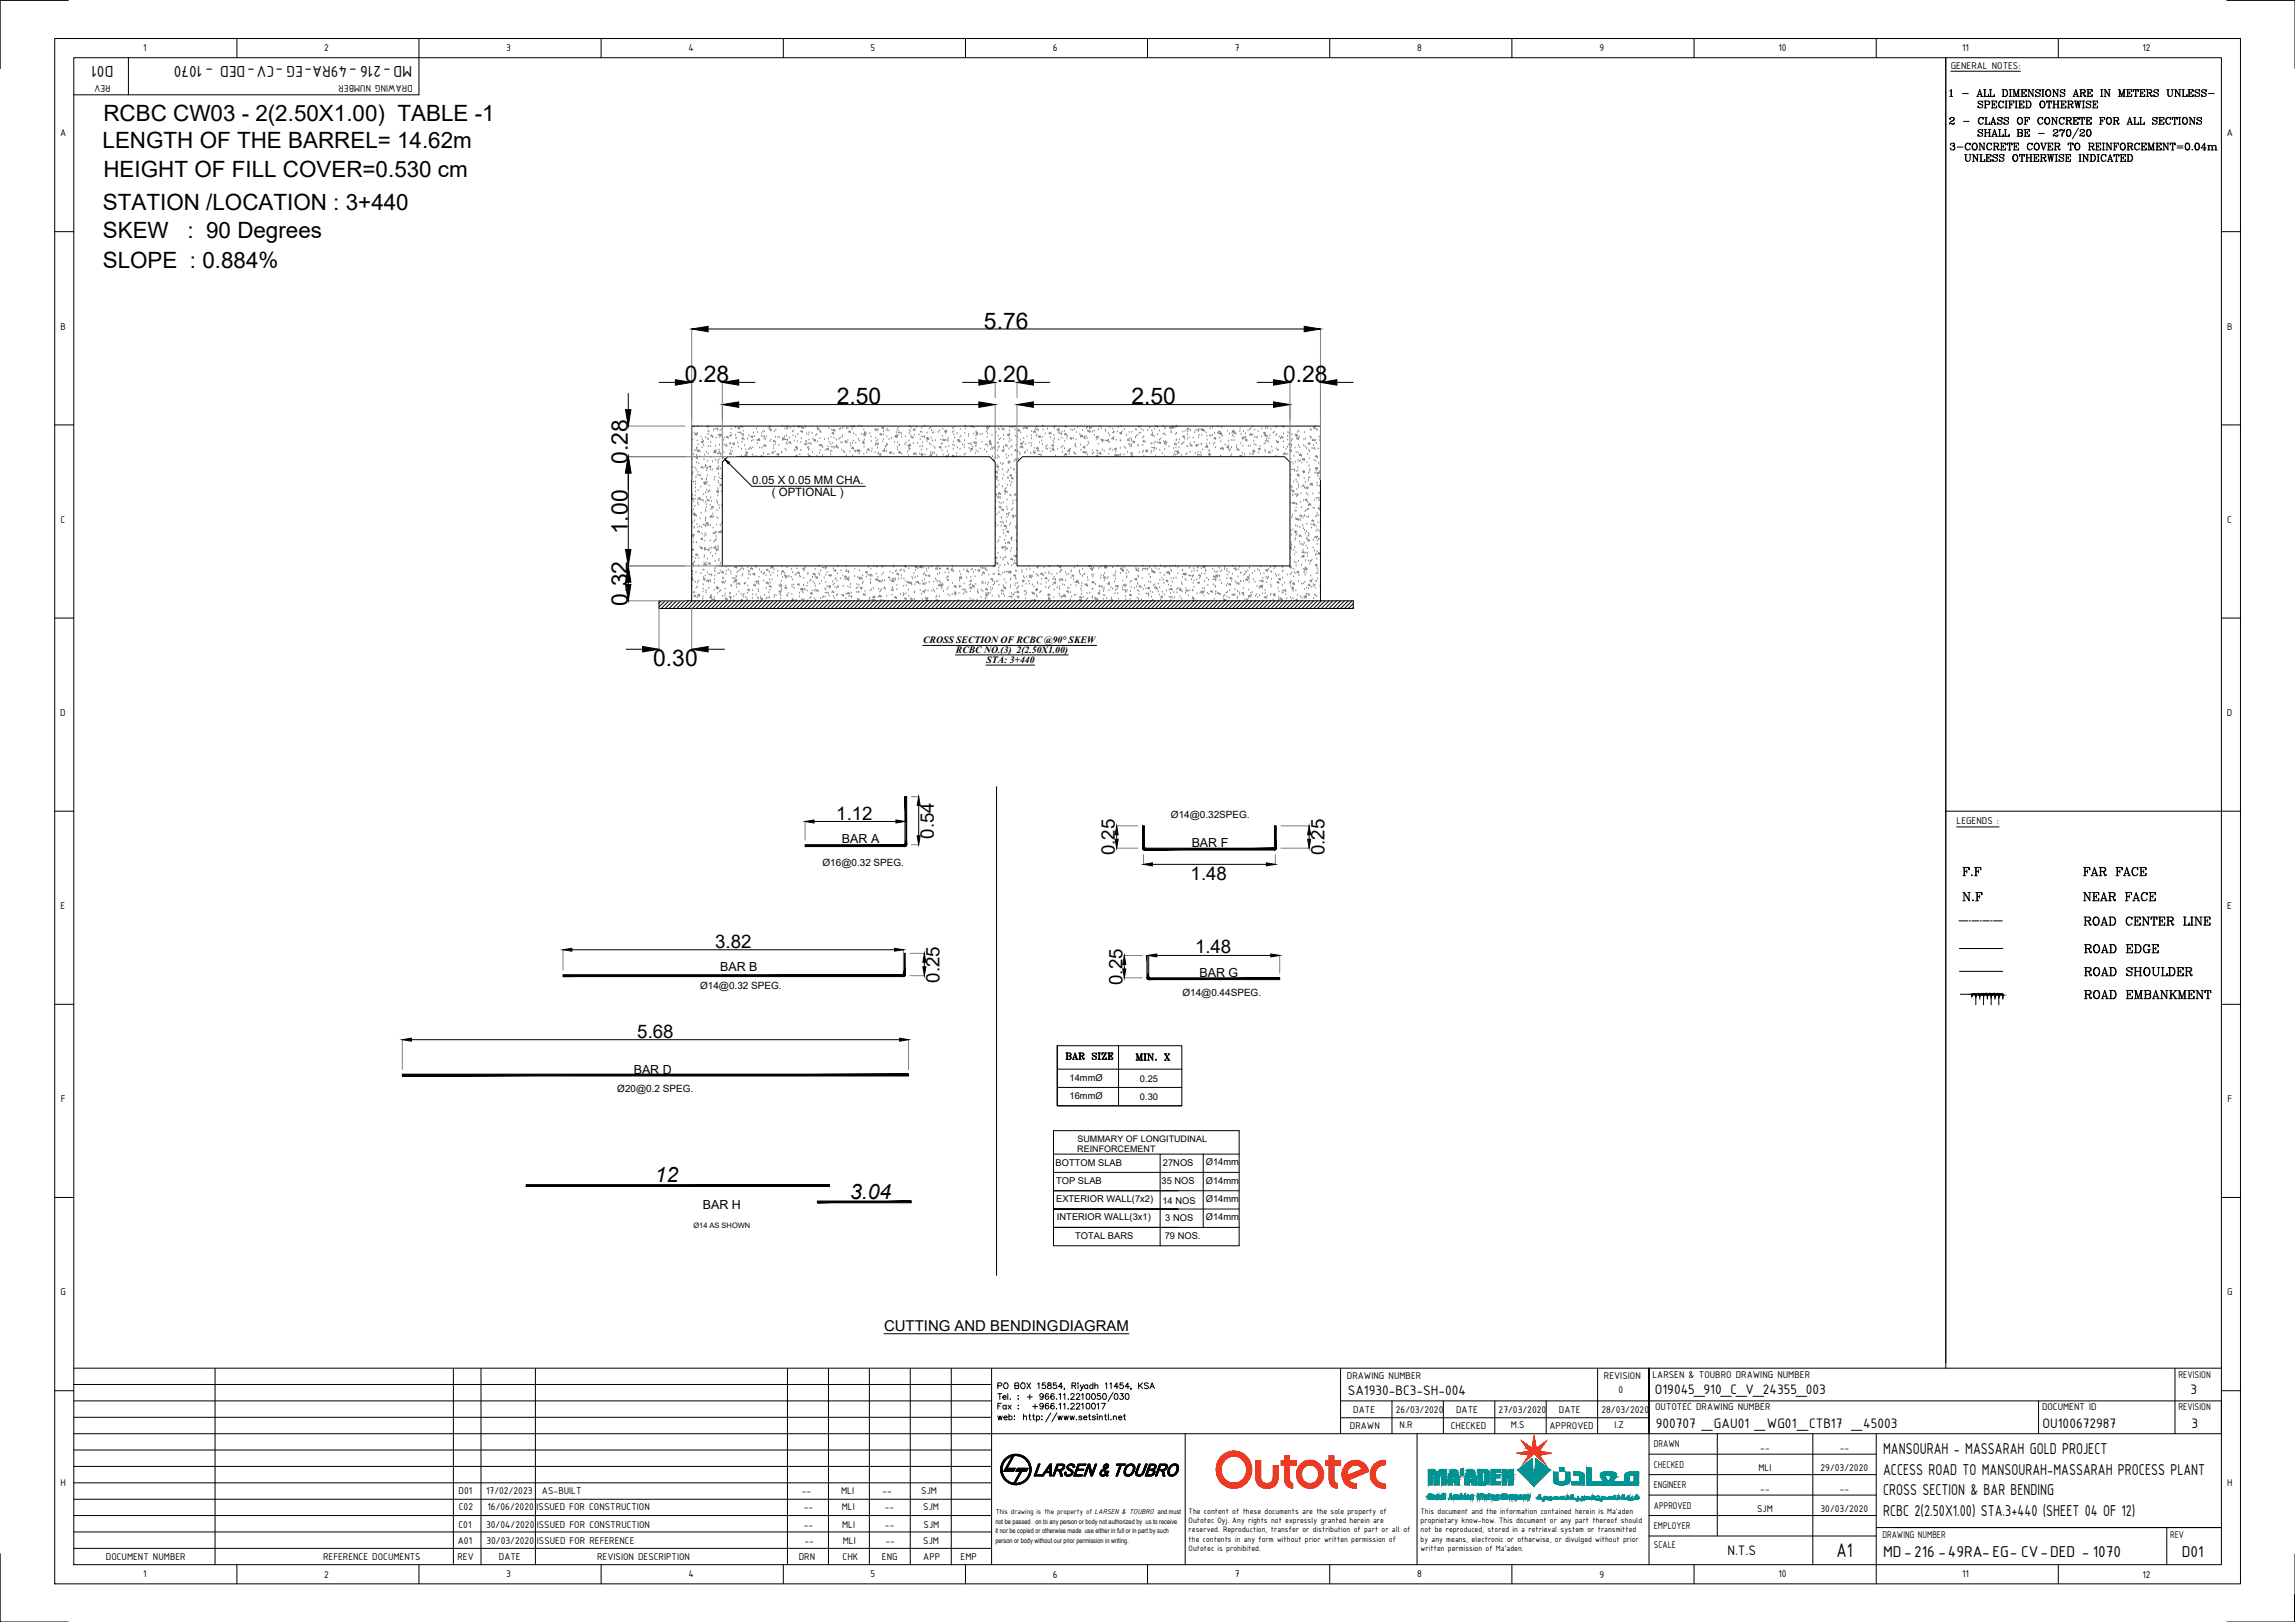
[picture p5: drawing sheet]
<svg xmlns="http://www.w3.org/2000/svg" width="841mm" height="594mm" viewBox="0 0 841 594" stroke-linecap="round" stroke-linejoin="round" font-family="sans-serif">
<defs><g id="words">
<g font-size="8.4">
<text x="360.6" y="120.4">5.76</text>
<text x="250.9" y="140">0.28</text>
<text x="360.6" y="140">0.20</text>
<text x="470.2" y="140">0.28</text>
<text x="306.6" y="148.1">2.50</text>
<text x="414.6" y="148.1">2.50</text>
<text x="230.1" y="169.8" transform="rotate(-90 230.1 169.8)">0.28</text>
<text x="230.1" y="195.7" transform="rotate(-90 230.1 195.7)">1.00</text>
<text x="230.1" y="221.8" transform="rotate(-90 230.1 221.8)">0.32</text>
<text x="239.4" y="243.8">0.30</text>
</g>
<g font-size="8.2">
<text x="37.9" y="44.4">RCBC CW03 - 2(2.50X1.00) TABLE -1</text>
<text x="37.6" y="54.3">LENGTH OF THE BARREL= 14.62m</text>
<text x="37.9" y="64.9">HEIGHT OF FILL COVER=0.530 cm</text>
<text x="37.7" y="76.9">STATION /LOCATION : 3+440</text>
<text x="37.7" y="87.2">SKEW</text>
<text x="68.7" y="87.2">: 90 Degrees</text>
<text x="37.7" y="98.2">SLOPE : 0.884%</text>
</g>
<g font-size="7.8">
<text x="240" y="432.9">12</text>
<text x="311.6" y="439">3.04</text>
<text x="673" y="570.3">A1</text>
</g>
<g font-size="6.8">
<text x="306.5" y="300.2">1.12</text>
<text x="342.2" y="307.2" transform="rotate(-90 342.2 307.2)">0.54</text>
<text x="408.5" y="313.2" transform="rotate(-90 408.5 313.2)">0.25</text>
<text x="485.3" y="313.2" transform="rotate(-90 485.3 313.2)">0.25</text>
<text x="436.3" y="322.1">1.48</text>
<text x="262.1" y="347.1">3.82</text>
<text x="437.9" y="349.2">1.48</text>
<text x="344.3" y="359.9" transform="rotate(-90 344.3 359.9)">0.25</text>
<text x="411.3" y="360.7" transform="rotate(-90 411.3 360.7)">0.25</text>
<text x="233.5" y="380">5.68</text>
</g>
<g font-size="6.6">
<text x="718.3" y="322.1">F.F</text>
<text x="762.7" y="322.1">FAR FACE</text>
<text x="718.3" y="331.3">N.F</text>
<text x="762.7" y="331.3">NEAR FACE</text>
<text x="763.1" y="350.3">ROAD EDGE</text>
<text x="763.1" y="358.8">ROAD SHOULDER</text>
</g>
<g font-size="6.2">
<text x="41.6" y="24.1" transform="rotate(180 41.6 24.1)">D01</text>
<text x="151" y="24.1" transform="rotate(180 151 24.1)">MD-216 -49RA-EG -CV-DED - 1070</text>
<text x="762.7" y="340.1">ROAD CENTER LINE</text>
<text x="763.1" y="366.9">ROAD EMBANKMENT</text>
<text x="690.1" y="532.6">MANSOURAH - MASSARAH GOLD PROJECT</text>
<text x="690.1" y="540.1">ACCESS ROAD TO MANSOURAH-MASSARAH PROCESS PLANT</text>
<text x="690.1" y="547.6">CROSS SECTION &amp; BAR BENDING</text>
<text x="690.1" y="555.1">RCBC 2(2.50X1.00) STA.3+440 (SHEET 04 OF 12)</text>
<text x="690.1" y="570.1">MD-216 -49RA-EG- CV-DED - 1070</text>
<text x="799.5" y="570.1">D01</text>
</g>
<text font-size="5.5" x="324" y="487.4">CUTTING AND BENDINGDIAGRAM</text>
<g font-size="5.4">
<text x="493.9" y="511.1">SA1930-BC3-SH-004</text>
<text x="606.5" y="510.6">O19045_910_C_V_24355_003</text>
<text x="802.7" y="510.6">3</text>
<text x="606.8" y="523.1">900707 _GAU01 _WG01_CTB17 _45003</text>
<text x="748.5" y="523.1">OU100672987</text>
<text x="803" y="523.1">3</text>
<text x="633" y="569.7">N.T.S</text>
</g>
<g font-size="5.3">
<text x="389.8" y="389.1">BAR SIZE</text>
<text x="415.6" y="389.5">MIN. X</text>
</g>
<g font-size="4.6">
<text x="308.6" y="308.9">BAR A</text>
<text x="436.7" y="310.4">BAR F</text>
<text x="263.9" y="355.5">BAR B</text>
<text x="439.5" y="357.9">BAR G</text>
<text x="232.2" y="393.2">BAR D</text>
<text x="257.5" y="442.7">BAR H</text>
</g>
<g font-size="4.2">
<text x="275.7" y="177.1">0.05 X 0.05 MM CHA.</text>
<text x="282.8" y="181.7">( OPTIONAL )</text>
</g>
<g font-size="3.9">
<text x="52.5" y="18.8">1</text>
<text x="118.8" y="18.9">2</text>
<text x="185.5" y="18.7">3</text>
<text x="252.3" y="18.8">4</text>
<text x="319" y="18.7">5</text>
<text x="385.9" y="18.8">6</text>
<text x="452.6" y="18.8">7</text>
<text x="519.3" y="18.8">8</text>
<text x="586.1" y="18.7">9</text>
<text x="651.7" y="18.8">10</text>
<text x="719.1" y="18.8">11</text>
<text x="785.1" y="18.9">12</text>
<text x="714.9" y="25.1">GENERAL NOTES:</text>
<text x="40.5" y="31" transform="rotate(180 40.5 31)">REV</text>
<text x="151.2" y="31" transform="rotate(180 151.2 31)">DRAWING NUMBER</text>
<text x="22" y="50">A</text>
<text x="816" y="50">A</text>
<text x="22.2" y="120.7">B</text>
<text x="816.2" y="120.7">B</text>
<text x="22.2" y="191.4">C</text>
<text x="816.2" y="191.4">C</text>
<text x="22.1" y="262.2">D</text>
<text x="816.1" y="262.2">D</text>
<text x="717" y="301.9">LEGENDS :</text>
<text x="22.2" y="333">E</text>
<text x="816.2" y="333">E</text>
<text x="22.3" y="403.7">F</text>
<text x="816.3" y="403.7">F</text>
<text x="22.2" y="474.4">G</text>
<text x="816.2" y="474.4">G</text>
<text x="493.6" y="505.2">DRAWING NUMBER</text>
<text x="587.8" y="505.2">REVISION</text>
<text x="605.6" y="504.6">LARSEN &amp; TOUBRO DRAWING NUMBER</text>
<text x="798.3" y="504.6">REVISION</text>
<text x="593.1" y="510.1">0</text>
<text x="495.9" y="517.5">DATE</text>
<text x="511.5" y="517.5">26/03/2020</text>
<text x="533.6" y="517.5">DATE</text>
<text x="549.2" y="517.5">27/03/2020</text>
<text x="571.3" y="517.5">DATE</text>
<text x="586.9" y="517.5">28/03/2020</text>
<text x="606.5" y="516.6">OUTOTEC DRAWING NUMBER</text>
<text x="748.3" y="516.6">DOCUMENT ID</text>
<text x="798.3" y="516.6">REVISION</text>
<text x="494.7" y="523.3">DRAWN</text>
<text x="512.9" y="523">N.R</text>
<text x="531.7" y="523.3">CHECKED</text>
<text x="553.7" y="523">M.S</text>
<text x="567.8" y="523.3">APPROVED</text>
<text x="591.6" y="523">I.Z</text>
<text x="606.1" y="530.1">DRAWN</text>
<text x="645.1" y="531.3">--</text>
<text x="674.2" y="531.3">--</text>
<text x="606.1" y="537.6">CHECKED</text>
<text x="644.4" y="538.8">MLI</text>
<text x="667.2" y="538.8">29/03/2020</text>
<text x="22.2" y="544.2">H</text>
<text x="606.1" y="545.1">ENGINEER</text>
<text x="816.2" y="544.2">H</text>
<text x="168" y="547.3">D01</text>
<text x="178.2" y="547.3">17/02/2023</text>
<text x="198.6" y="547.3">AS-BUILT</text>
<text x="293.8" y="547.3">--</text>
<text x="308.3" y="547.3">MLI</text>
<text x="323.4" y="547.3">--</text>
<text x="337.6" y="547.3">SJM</text>
<text x="645.1" y="546.4">--</text>
<text x="674.2" y="546.4">--</text>
<text x="168.1" y="552.9">C02</text>
<text x="178.7" y="552.9">16/06/2020</text>
<text x="196.6" y="552.9">ISSUED FOR CONSTRUCTION</text>
<text x="294.5" y="552.9">--</text>
<text x="308.5" y="552.9">MLI</text>
<text x="324.3" y="552.9">--</text>
<text x="338.4" y="552.9">SJM</text>
<text x="606.1" y="552.6">APPROVED</text>
<text x="643.9" y="553.9">SJM</text>
<text x="667.2" y="553.9">30/03/2020</text>
<text x="168" y="559.6">C01</text>
<text x="178.1" y="559.6">30/04/2020</text>
<text x="196.7" y="559.6">ISSUED FOR CONSTRUCTION</text>
<text x="294.5" y="559.6">--</text>
<text x="308.6" y="559.6">MLI</text>
<text x="324.3" y="559.6">--</text>
<text x="338.4" y="559.6">SJM</text>
<text x="606.1" y="560.1">EMPLOYER</text>
<text x="689.8" y="563.2">DRAWING NUMBER</text>
<text x="795.3" y="563.2">REV</text>
<text x="167.8" y="565.6">A01</text>
<text x="178.3" y="565.6">30/03/2020</text>
<text x="196.8" y="565.6">ISSUED FOR REFERENCE</text>
<text x="294.8" y="565.6">--</text>
<text x="308.8" y="565.6">MLI</text>
<text x="324.5" y="565.6">--</text>
<text x="338.4" y="565.6">SJM</text>
<text x="606.1" y="567">SCALE</text>
<text x="38.8" y="571.3">DOCUMENT NUMBER</text>
<text x="118.4" y="571.3">REFERENCE DOCUMENTS</text>
<text x="167.7" y="571.3">REV</text>
<text x="182.8" y="571.3">DATE</text>
<text x="218.8" y="571.3">REVISION DESCRIPTION</text>
<text x="292.7" y="571.3">DRN</text>
<text x="308.8" y="571.3">CHK</text>
<text x="323.2" y="571.3">ENG</text>
<text x="338.4" y="571.3">APP</text>
<text x="352" y="571.3">EMP</text>
<text x="52.5" y="577.7">1</text>
<text x="118.8" y="577.8">2</text>
<text x="185.5" y="577.7">3</text>
<text x="252.3" y="577.7">4</text>
<text x="319" y="577.7">5</text>
<text x="385.9" y="577.8">6</text>
<text x="452.6" y="577.7">7</text>
<text x="519.3" y="577.7">8</text>
<text x="586.1" y="577.9">9</text>
<text x="651.7" y="577.7">10</text>
<text x="719.1" y="577.7">11</text>
<text x="785.1" y="577.8">12</text>
</g>
<g font-size="3.6">
<text x="429.1" y="299.7">Ø14@0.32SPEG.</text>
<text x="301.4" y="317">Ø16@0.32 SPEG.</text>
<text x="256.6" y="362.3">Ø14@0.32 SPEG.</text>
<text x="433.3" y="364.6">Ø14@0.44SPEG.</text>
<text x="226.2" y="400.1">Ø20@0.2 SPEG.</text>
</g>
<g font-size="3.5">
<text x="338.3" y="235.6">CROSS SECTION OF RCBC @90° SKEW</text>
<text x="350.3" y="239.1">RCBC NO.(3) 2(2.50X1.00)</text>
<text x="361.5" y="242.8">STA: 3+440</text>
</g>
<g font-size="3.4">
<text x="392" y="395.9">14mmØ</text>
<text x="417.7" y="396.2">0.25</text>
<text x="392" y="402.6">16mmØ</text>
<text x="417.7" y="402.9">0.30</text>
<text x="386.8" y="427.1">BOTTOM SLAB</text>
<text x="426.2" y="426.9">27NOS</text>
<text x="441.9" y="426.9">Ø14mm</text>
<text x="387" y="433.8">TOP SLAB</text>
<text x="425.6" y="433.6">35 NOS</text>
<text x="441.9" y="433.6">Ø14mm</text>
<text x="387" y="440.2">EXTERIOR WALL(7x2)</text>
<text x="426" y="441.1">14 NOS</text>
<text x="441.9" y="440.3">Ø14mm</text>
<text x="387.3" y="446.9">INTERIOR WALL(3x1)</text>
<text x="427" y="447.1">3 NOS</text>
<text x="441.9" y="447">Ø14mm</text>
<text x="394" y="453.9">TOTAL BARS</text>
<text x="426.8" y="453.7">79 NOS.</text>
</g>
<g font-size="3.3">
<text x="394.9" y="418.1">SUMMARY OF LONGITUDINAL</text>
<text x="394.8" y="422.1">REINFORCEMENT</text>
</g>
<g font-size="3.1">
<text x="435.6" y="554.6">The content of these documents are the sole property of</text>
<text x="435.6" y="557.9">Outotec Oyj. Any rights not expressly granted herein are</text>
<text x="520.6" y="554.6">This document and the information contained herein is Ma'aden</text>
<text x="520.6" y="557.9">proprietary know-how. This document or any part thereof should</text>
<text x="435.6" y="561.3">reserved. Reproduction, transfer or distribution of part or all of</text>
<text x="520.6" y="561.3">not be reproduced, stored in a retrieval system or transmitted</text>
<text x="435.6" y="564.6">the contents in any form without prior written permission of</text>
<text x="435.6" y="567.9">Outotec is prohibited.</text>
<text x="520.6" y="564.6">by any means, electronic or otherwise, or divulged without prior</text>
<text x="520.6" y="567.9">written permission of Ma'aden.</text>
</g>
<text font-size="2.8" x="364.9" y="554.4">This drawing is the property of LARSEN &amp; TOUBRO and must</text>
<text font-size="2.7" x="254.1" y="449.8">Ø14 AS SHOWN</text>
<g font-size="2.5">
<text x="364.8" y="558">not be passed on to any person or body not authorized by us to receive</text>
<text x="364.8" y="561.7">it nor be copied or otherwise made use either in full or in part by such</text>
<text x="364.8" y="565.2">person or body without our prior permission in writing.</text>
</g>
</g></defs>
<!-- layer: text -->
<path d="M267.1 169.7l8.4 8.4h41.6" fill="none" stroke="#000" stroke-width=".37"/>
<path d="M265.7 168.2l1.7 1.2-.5 .5z" fill="#000" stroke="#000" stroke-width=".37"/>
<!-- layer: 0 -->
<g fill="none" stroke="#808080" stroke-width=".37">
<path d="M253.5 120.5v55.2M483.9 120.5v55.2M230.2 156.1h20.8M254.2 156.4h.1M254.4 158.6h.1M254.5 156.1v.1M255 158.7l-.3 .5h.5M255.2 159h.1M255.3 159l.1 .5M255.6 158.8h.1M255.7 156.2h.1M259 156.1l.4 .2"/>
<path d="M259.4 159.1h.1M259.5 157.9h.1M259.6 156.1l-.1 .4M259.8 158.2h.1M260.8 159.2l-.4 .5h.5M261.1 159.5l.1 .5M261.5 157.7h.1M261.9 156.9l.7 .2M263 156.8v.7M263.2 159.5h.1M263.7 159.4h.1M263.7 159.3l.4 .2"/>
<path d="M263.9 157.7h.1M264.3 159l-.6 .2M264.4 159.2l-.2 .5M264.5 157.3h.1M264.7 140.1v28.1M266.6 159.7l-.5 .5h.6M266.8 160l.1 .5M267.4 159.7h.1M267.8 159.8h.1M267.9 158.7h.1M267.9 157.2h.1M268 159.5h.1"/>
<path d="M269.5 159.5h.1M269.6 156.6h.1M270.4 158.3l.7 .1M271 156.4l-.5 .2 .3 .3M271.1 156.6l-.1 .6M271.5 158.1l.1 .8M271.6 156.4h.1M272 159.2h.1M272.1 156.6h.1M272.3 159.7h.1M272.5 159.1h.1M272.5 157.9h.1"/>
<path d="M274.5 159.7h.1M275.8 159.7l-.6 .2 .4 .3M275.9 159.9l-.2 .5M276.1 158.6h.1M276.5 159.9h.1M277.2 157.1h.1M277.6 158.4h.1M278.9 159.6l.7 .1M279.1 158.8h.1M279.6 158.2h.1M280 159.4l.1 .8M280.1 158.1h.1"/>
<path d="M281.9 156.3h.1M282 157.3l.3 .3M282.4 156.2l-.6 .7M282.5 157.1l-.6 .2M282.6 157.7h.1M282.6 157.3l-.1 .5M283.8 158.1h.1M284.3 157.5h.1M286.6 156.1h.1M287.5 160h.1M287.6 157.1h.1M288 156.2h.5"/>
<path d="M288.1 156.1l-.1 .1M288.3 159.7h.1M288.4 157h.1M288.4 157.3h.1M288.7 156.1v.4M289.6 156.9h.1M290.6 159.6h.1M290.9 156.4h.1M290.9 157.5l-.6 .7M292.3 159.1h.1M292.4 156.5h.1M292.7 156.4h.1"/>
<path d="M293.1 156.5h.1M293.8 156.7h.4M294 157.7l-.6 .3 .5 .3M294.1 156.2l-.4 .5M294.1 158l-.2 .4M294.4 156.5l.1 .5M295.2 156.5h.1M295.6 158.9h.1M296.2 159.3h.1M296.5 158.5h.1M297.6 158.7h.1M299.5 156.7h.1"/>
<path d="M299.5 158.8l-.7 .7M299.9 156.7l-.4 .5h.5M300.1 157l.1 .5M300.6 158h.1M300.6 158.3h.1M300.8 158.5h.1M303.7 156.9h.1M304.6 157.5h.1M305 158.6l.3 .3M305.3 157.7h.4M305.5 157.7h.1M305.5 158.4l-.6 .2"/>
<path d="M305.6 157.2l-.4 .5M305.6 158.6l-.1 .5M305.7 157.6h.1M305.9 157.5l.1 .5M307.7 157.3h.1M308 157.1h.1M308.7 159.5h.1M308.8 156.9h.1M310.2 156.9h.1M310.7 156.9h.1M311 158.2l.5 .1M311.3 157.7l-.3 .5"/>
<path d="M311.6 158l.1 .5M311.7 156.1l.4 .2M312.3 157.2h.1M312.3 156.1l-.1 .4M312.8 158.9h.1M312.9 156.3h.1M313.2 156.1v.3M313.7 159.4h.1M314.9 156.1h.1M315.7 159.1h.1M315.8 156.3h.1M316.4 159.3l.5 .2"/>
<path d="M316.6 157.4h.1M316.9 158.4h.1M317 159l-.6 .2M317.1 158.2l-.4 .5h.5M317.1 159.2l-.1 .5M317.4 158.5v.5M318.7 158.8h.1M320.6 157.1l.7 .1M320.8 157.6h.1M321 157.8h.1M321.7 156.9l.1 .8M322.8 158.7l-.4 .5h.5"/>
<path d="M323.1 159l.1 .5M323.7 156.4l-.5 .2 .4 .3M323.8 158.1h.1M323.8 159.2h.1M323.8 156.6l-.1 .5M325 159.9h.1M325.1 157.8h.1M325.1 157.3h.1M325.8 157.8h.1M328.5 158.4h.1M328.5 159.7l-.6 .2 .4 .3M328.5 159.2l-.3 .5h.5"/>
<path d="M328.6 159.9l-.1 .5M328.8 157.5h.1M328.8 159.5l.1 .5M329 159.4h.1M329.1 156.8h.1M329.1 158.4l.7 .2M329.3 158h.1M330.2 158.3l.1 .7M331.8 159.9h.1M333.2 158.8h.1M333.2 157.6h.1M333.3 156.2h.1"/>
<path d="M333.6 158.1h.1M333.7 159.7h.1M333.9 156.8h.1M334.3 159.7l-.4 .5h.5M334.5 160l.2 .5M335.1 159.4h.1M335.2 157.1l-.6 .2 .5 .3M335.4 157.3l-.2 .5M335.9 156.5h.1M336.8 159.3h.1M337.3 158.3h.1M337.6 159.8l.8 .1"/>
<path d="M337.8 156.8h.1M337.9 158.3h.1M338.7 159.6l.1 .7M338.9 156.1h.1M339.8 158.6h.1M341.1 156.4l-.6 .6M341.4 157.7h.1M341.8 158.6h.1M342.2 158.5h.1M343.8 158.3h.1M344.4 157.8h.1M345.4 159.8h.1"/>
<path d="M345.5 157.2h.1M346.4 158.7h.1M346.7 157.7l-.6 .2 .5 .3M346.8 157.9l-.1 .5M346.9 158h.1M349.1 157h.1M349.5 159.3h.1M349.6 156.6h.1M349.6 157.7l-.6 .6M350.7 158.8h.1M351.9 157.3h.1M352.2 159.8h.1"/>
<path d="M353.6 158.7h.1M353.6 156.1h.1M353.8 156.2h.1M353.9 157h.1M354.9 159.8h.1M355 159.1h.1M355.8 156.2h.5M355.9 156.1l-.1 .1M356.4 156.1l.1 .4M356.8 159h.1M356.9 156.6h.1M357.7 158.1h.1"/>
<path d="M358.2 158.3l-.5 .3 .3 .2M358.3 158.6l-.8 1.1M359.2 159.2h.1M359.9 159.1h.1M361.5 158.2h.1M361.8 157.6h.1M361.9 158.8h.1M361.9 156.2l-.4 .5h.5M362.1 156.5l.1 .5M362.5 156.2h.1M363.5 159.4h.1M364.4 156.1l.4 .2"/>
<path d="M364.7 140.1v5.6M364.7 148.2v20M364.9 158.4h.1M365 156.1l-.1 .4M365.7 159.7h.1M365.9 157.1h.1M366.1 157.4h.1M366.8 156.4h.1M367.3 157.2h.4M367.6 156.7l-.4 .5M367.8 159.6h.1M367.9 157l.1 .5"/>
<path d="M369.2 159.2l.4 .3M369.7 159l-.6 .2M369.9 159.2l-.2 .5M369.9 159.1h.1M370 157.8h.1M370 156.5h.1M370.8 156.6h.1M371.1 156.6h.1M371.9 156.1v.4M372 157.5h.1M372.1 159.8h.1M372.7 140.1v5.6"/>
<path d="M372.7 148.2v33.8M373.4 157.2l-.4 .5h.5M373.6 157.5l.1 .5M374 158.6h.1M375 157.1h.1M375.4 156.8h.1M376.3 159.9h.1M376.4 156.4l-.5 .2 .4 .3M376.5 156.6l-.1 .5M378 159.6h.1M378.1 158h.1M379.1 157.7l-.4 .5 .5 .1"/>
<path d="M379.3 157.3l.7 .1M379.4 158l.1 .5M379.6 156.9h.1M379.8 159.7h.1M380 159.4h.1M380.1 156.4h.1M380.4 157.1l.1 .7M381.2 159.7l-.6 .2 .5 .3M381.3 159.9l-.1 .4M382.1 156.2h.1M382.2 156.1h.1M382.2 157.5h.1"/>
<path d="M383 158.9h.1M383.9 157.2h.1M384.5 158.9h.1M384.5 158.7l.5 .1M384.8 158.3l-.3 .4M385.1 158.5l.1 .5M386.2 159.6h.1M386.3 156.9h.1M386.4 156.2h.1M387.8 158.6l.7 .1M387.9 157.1l-.5 .2 .4 .3M388.1 158.3h.1"/>
<path d="M388.1 157.3l-.2 .4M388.1 157.3h.1M388.9 158.4l.1 .8M389.2 158.2h.1M390 158h.1M390.3 159.1h.1M390.4 156.4h.1M390.6 158.7l-.4 .5h.5M390.7 156.4h.1M390.8 159l.1 .5M391.1 159.9h.1M392.4 157.5h.1"/>
<path d="M393.1 157.6h.1M393.8 157.4h.1M394.4 158.4h.1M395 156.6h.1M395.7 159.1h.1M396.3 159.2l-.4 .5h.5M396.4 159.9l.7 .1M396.6 159.5v.5M396.7 157.7h.1M397.5 159.7v.8M398 159.8h.1M398.1 156.9h.1"/>
<path d="M398.5 156.6h.1M398.6 157.9h.1M399.3 156.8h.1M399.4 157.7l-.5 .2 .4 .3M399.6 157.9l-.2 .5M399.8 156.5l-.6 .7M400.1 156.7h.1M400.4 158.3h.1M401 157.9h.1M401.1 159.4h.1M402 159.7l-.4 .5M402.3 160l.1 .5"/>
<path d="M402.6 157.4h.1M403.2 156.3h.1M403.5 156.9h.1M405.1 157.5h.1M405.2 158h.1M406.1 158.8h.1M406.6 159.4h.1M406.7 156.8h.1M407.8 157.2h.1M408.1 158.5h.1M408.3 157.8l-.6 .7M409.5 158.2h.1"/>
<path d="M409.7 156.7h.1M410.7 158.8h.1M410.8 156.2h.1M410.9 158.3l-.5 .3 .4 .2M411 158.6l-.1 .4M411.2 158.1h.1M412.1 157.3h.1M412.8 159.5h.1M413.8 158.4h.1M414.8 158.3h.1M416.2 157.5h.1M416.4 157.5h.1"/>
<path d="M416.9 159.1l-.7 .7M417.2 156.1l.3 .2M417.4 158.7h.1M417.7 156.1l-.1 .3M418 158.6h.1M418.2 157.2h.1M419 157.7h.1M419.1 159.9h.1M420.6 157.7h.1M421.2 156.8h.1M421.9 159.2l.4 .3M422.1 157.9h.1"/>
<path d="M422.3 158.8h.1M422.4 159l-.6 .2M422.6 159.2l-.2 .5M422.9 159.9h.1M423.1 157.2h.1M423.5 156.2h.5M423.6 156.1l-.1 .1M424.2 159.3h.1M424.2 156.1l.1 .4M424.9 157.9h.1M426.2 159h.1M426.3 156.1h.1"/>
<path d="M426.6 158.9h.1M426.8 157.1h.1M427 159.4h.1M427.1 156.7h.1M428.6 156.6l.4 .3M429.1 156.4l-.5 .2M429.2 158h.1M429.2 158.6h.1M429.3 156.7h.5M429.3 156.6l-.2 .5M429.5 156.1l.7 .1M429.6 156.2l-.4 .5"/>
<path d="M429.9 156.5l.1 .5M430.6 156.1v.6M430.9 159.1h.1M431.2 158.7h.1M431.2 156.1h.1M431.4 156.3h.1M433.4 159.9l.4 .2M433.4 158.2h.1M433.9 159.6l-.5 .2M434 159.8l-.1 .5M434.3 158h.1M435.1 159.3h.1"/>
<path d="M435.3 158.2h.1M435.4 156.7l-.4 .5h.5M435.6 157l.1 .5M436.3 157.7h.1M437.7 158.4h.1M438 157.4l.7 .1M439.1 157.2l.1 .8M439.3 157.7h.1M439.3 157.3h.1M439.4 159.5h.1M440.1 157.3l.4 .2M440.5 159.5h.1"/>
<path d="M440.6 157l-.5 .2M440.8 157.2l-.2 .5M441.1 157.2l-.4 .5h.5M441.4 157.5l.1 .5M442 158.6h.1M442.2 159.8h.1M443.3 159.7h.1M443.5 157.1h.1M443.7 159.7h.1M444.3 159.5h.1M444.4 156.6h.1M445.1 158.7h.1"/>
<path d="M446.3 158.8h.1M446.3 156.4h.1M446.5 158.7l.7 .1M446.9 157.7l-.4 .5 .5 .1M447.1 158l.1 .5M447.3 159.1h.1M447.4 159.1h.1M447.6 156.5h.1M447.6 158.6l.1 .7M448 159.8h.1M449.8 157.9h.1M450.5 158.9h.1"/>
<path d="M451.5 158.6h.1M451.6 157.9l.4 .3M451.7 159.6h.1M452.1 157.7l-.5 .2M452.3 157.9l-.2 .5M452.4 158.4h.1M452.6 158.3l-.4 .4 .5 .1M452.9 158.5l.1 .5M454.3 158.2h.1M454.4 157.1h.1M454.8 159.1h.1M455.7 158h.1"/>
<path d="M456.2 159.9l.1 .8M456.4 158.8h.1M457.4 157.8h.1M458.3 158.8l-.4 .4 .6 .1M458.5 156.6l-.6 .7M458.6 159l.1 .5M459 159.3h.1M459.1 156.3h.1M459.8 157.5h.1M461 158h.1M462.3 160h.1M462.4 157.1h.1"/>
<path d="M463.3 159.5h.1M463.6 158.3l-.5 .3 .4 .2M463.7 159.7h.1M463.7 159.7h.5M463.7 158.6l-.1 .4M463.8 157h.1M464 159.3l-.3 .4M464.3 159.5l.1 .5M464.4 156.9h.1M465.4 159.6h.1M465.7 157.2h.1M467 158l-.6 .6"/>
<path d="M467.5 156.4h.1M467.6 159.7h.1M467.9 159.1h.1M468 156.4h.1M469.8 159.7l-.4 .5h.5M469.9 156.1l.3 .2M470.1 160v.5M470.4 156.4h.1M470.4 158.9h.1M470.4 156.1l-.1 .3M471.9 159.9h.1M472 158.5h.1"/>
<path d="M472.4 158.7h.1M472.7 140.1v41.9M473.4 159.2h.1M475.1 159l-.5 .2 .4 .3M475.3 159.2l-.2 .5M475.4 158.3h.1M475.6 159.3l-.6 .6M476 158h.1M478.1 158.4h.1M480.2 157.4h.1M480.5 157.6h.1M481.3 156.6l.4 .3"/>
<path d="M481.9 156.4l-.6 .2M482 156.1h.1M482 156.6l-.2 .5M482.5 157.4h.1M482.8 157.6h.1M230.2 167.3h39.5M253.5 173.7v.1M253.6 163h.1M253.6 173.2l-.1 .1M253.7 168.2h.1M253.8 173.4l-.2 .5M253.9 171.3h.1"/>
<path d="M253.9 161.1h.1M254 173h.1M254.2 176.6h.1M254.2 166.5h.1M254.4 164.8l.7 .1M254.7 171.4h.1M254.8 178.7h.1M254.8 176.5h.1M254.9 177.5h.1M255 174.8h.1M255.1 172.1h.1M255.2 167.1h.1"/>
<path d="M255.2 169.5h.1M255.3 164.2h.1M255.3 166.8h.1M255.4 164.1h.1M255.4 173.9l.7 .1M255.5 164.6l.1 .7M255.5 161.5h.1M255.6 167.4l-.6 .2 .5 .3M255.7 167.6l-.1 .5M255.8 173h.1M255.8 162.9h.1M255.8 179.7h.1"/>
<path d="M256.1 169.9h.1M256.2 164.7l-.4 .5h.5M256.3 167.3h.1M256.4 165l.1 .5M256.5 173.7l.1 .8M256.8 178.4h.1M256.9 160.1h.1M256.9 175.5h.1M256.9 171.2l.5 .1M257 161.9l.4 .2M257.3 164h.1M257.3 170.8l-.4 .4"/>
<path d="M257.4 161.1h.1M257.4 175.7h.1M257.5 171l.1 .5M257.5 161.6l-.5 .2M257.7 161.8l-.2 .5M257.8 161.3l-.6 .7M257.9 163.2h.1M258 168.4h.1M258 177.3h.5M258.2 166.7h.1M258.4 176.8l-.4 .5M258.4 176.4l-.5 .3 .4 .3"/>
<path d="M258.5 170.4h.1M258.6 160.3h.1M258.6 176.7l-.2 .4M258.6 177.1l.2 .4M258.8 175.8h.1M258.9 165.7h.1M258.9 170.4l-.6 .7M258.9 175.3h.1M259 179.5h.1M259 171.5h.1M259 172.4h.1M259.1 176.9h.1"/>
<path d="M259.1 176.7h.1M259.2 174.2h.1M259.3 171.5h.1M259.4 168.9h.1M259.4 160.8h.1M259.5 166.2h.1M259.6 163.5h.1M259.7 160.9h.1M259.9 178h.1M260 179.6l-.7 .6M260.1 179.9h.1M260.3 163.6h.1"/>
<path d="M260.4 170.6l-.6 .2 .5 .4M260.5 162.1h.1M260.5 172.2h.1M260.5 170.8l-.2 .5M260.6 167.5h.1M261.1 172.1h.1M261.1 169.2h.1M261.1 160.2h.1M261.7 175.8h.1M261.8 165.1l.4 .2M261.9 165.2l-.4 .5h.5M262 174.9h.1"/>
<path d="M262.2 163.4h.1M262.2 165.5l.1 .5M262.3 168.6h.1M262.3 164.8l-.5 .2M262.4 160.4h.1M262.5 165l-.2 .5M262.9 166.1l.7 .1M263 171.3l-.4 .4 .6 .1M263.1 179h.1M263.1 169h.1M263.2 176.3h.1M263.2 169.6h.1"/>
<path d="M263.2 179.8h.1M263.2 179.7l-.5 .2 .4 .3M263.3 166.1h.1M263.3 171.8h.1M263.3 173.7h.1M263.3 171.5l.1 .5M263.3 179.9l-.1 .5M263.4 171h.1M263.4 176.9h.1M263.5 168.3h.1M263.5 164.9h.1M263.5 175h.1"/>
<path d="M263.6 165.7h.1M263.7 163h.1M263.8 160.3h.1M264 175.2l.7 .1M264 165.9l.1 .8M264.1 171.7h.1M264.1 177.3l-.3 .4 .5 .1M264.4 177.5l.1 .5M264.7 174v.2M264.9 167.7h.1M265.1 161.3h.1M265.2 165.8h.1"/>
<path d="M265.4 162.9h.1M265.4 160.4h.1M266.3 162.7l-.5 .6M266.4 163.6h.1M267.3 166.2l.5 .1M267.4 162.7h.1M267.6 165.2h.1M267.7 165.7l-.4 .5M267.7 162.5h.1M267.9 166l.1 .5M268.2 164.1h.1M268.3 165.4h.1"/>
<path d="M268.5 162.5l.4 .3M269.1 162.2l-.6 .2M269.2 162.4l-.2 .6M269.7 160.6h.1M269.8 160.5h.1M270.4 162.2h.1M270.7 163.8h.1M271.7 167.2h.1M271.8 164.5h.1M271.9 161.9h.1M272.3 160.2l-.4 .5 .5 .1M272.5 160.5l.2 .5"/>
<path d="M272.6 167.2v.1M272.9 163.3h.1M273.3 164.7h.1M273.4 166.3l-.4 .4 .5 .1M273.7 166.5l.1 .5M273.8 165.5l-.6 .2 .5 .3M274 160.8h.1M274 165.7l-.2 .5M274.9 164l-.6 .6M274.9 164h.1M275.3 164.5h.1M275.4 161.6h.1"/>
<path d="M275.8 166.6h.1M275.9 164h.1M276 161.3h.1M276.3 167.2h.1M277.2 167.2h.1M277.4 161.3h.1M277.5 162.4h.1M277.7 161.2l.5 .1M278 160.8l-.3 .4M278.2 161h.1M278.3 161l.1 .5M278.4 164.1h.1"/>
<path d="M279.1 166.8l-.3 .4 .4 .1M279.2 164.1h.1M279.4 167v.3M279.8 166.1h.1M279.9 163.5h.1M280 160.8h.1M280 163.1l.4 .3M280.5 160.9h.1M280.5 162.9l-.5 .2M280.7 163.1l-.2 .5M280.8 160.1h.1M281.3 166.6h.1"/>
<path d="M281.8 166.4h.1M282.2 161.7h.1M282.5 161.1h.1M283.3 166.3h.1M283.4 163.4h.1M283.4 165.3l-.6 .7M283.5 164.3h.1M283.7 161.2l-.3 .5h.5M284 165.5h.1M284 161.5l.1 .5M284.1 162.9h.1M284.2 160.2h.1"/>
<path d="M284.8 167.3h.1M285.1 160.2h.1M285.3 166.1l-.5 .2 .4 .3M285.4 163.2h.1M285.4 166.3l-.1 .5M285.5 160.2h.1M286.4 165.9h.1M286.5 165.6h.1M286.8 161.3h.1M286.8 160.9h.1M287.3 160.3l-.6 .2 .4 .3M287.4 160.5l-.1 .5"/>
<path d="M287.5 160.9l.7 .2M287.8 164.5h.1M288.1 165h.1M288.2 162.3h.1M288.4 162.7h.1M288.6 160.8l.1 .7M289.3 160.4h.1M289.5 161.7l-.4 .5h.5M289.8 162v.5M291 161.5h.1M291.2 164.9h.1M291.4 165.2h.1"/>
<path d="M291.5 160.1h.1M292 166.6l-.6 .7M292 167.1h.1M292 164.7h.1M292 163.5l-.5 .3 .4 .3M292.1 164.4h.1M292.2 163.8l-.2 .4M292.2 161.8h.1M293.1 166.6h.1M293.4 165h.1M293.5 162.1h.1M293.6 160.6h.1"/>
<path d="M294.9 162.7h.4M295.2 162.2l-.4 .5M295.3 161.7h.1M295.5 161.8h.1M295.5 162.5l.1 .5M295.9 164.1h.1M296 162.3l.7 .1M296.2 166.5h.1M296.3 163.8h.1M296.3 164.9h.1M296.4 161.2h.1M296.4 164.6h.1"/>
<path d="M296.8 166.8l-.5 .2 .4 .3M297 167l-.1 .3M297.1 162.1l.1 .7M297.8 165.8h.1M297.9 160.8h.1M298.6 161.4h.1M298.8 161l-.6 .2 .4 .3M298.9 161.2l-.2 .4M299.4 167.1h.1M299.6 161.9h.1M300.3 166h.1M300.4 163.3h.1"/>
<path d="M300.5 160.6h.1M300.5 163.3h.1M300.6 165h.1M300.6 163.2l.5 .1M301 162.7l-.4 .5M301.2 163l.1 .5M301.4 166.8h.1M301.5 163.9h.1M302.2 161h.1M302.4 165h.1M303 164.4l.4 .3M303.5 163.6h.1"/>
<path d="M303.6 164.2l-.6 .2M303.6 160.8h.1M303.7 164.4l-.2 .5M303.9 162h.1M304.4 165.5h.1M304.4 166.4h.1M304.4 162.8h.1M304.5 160.1h.1M304.6 163.6l.7 .1M304.8 165.2h.1M305.2 162.4h.1M305.6 160.5h.1"/>
<path d="M305.6 163.4l.1 .8M306.4 163.7l.5 .1M306.4 161.1h.1M306.5 163.3h.1M306.7 163.3l-.4 .4M307 163.5l.1 .5M307.1 164.2h.1M308 160.2l-.6 .6M308.1 162.2h.1M308.5 164.9h.1M308.6 162.2h.1M308.6 160.1h.1"/>
<path d="M309.1 165.4h.1M309.5 165.7h.1M309.7 161.9l.4 .2M309.9 161.6h.1M310.2 167h.1M310.2 161.6l-.5 .2M310.4 161.8l-.2 .5M310.7 161.3h.1M311.5 165.5h.1M311.6 162.6h.1M311.8 163.4h.1M312.1 164.2l.5 .1"/>
<path d="M312.4 162.4h.1M312.4 163.8l-.3 .4M312.5 166.9h.1M312.6 164.3h.1M312.7 161.6h.1M312.7 164l.1 .5M313.1 164.9l.7 .1M313.4 165.6h.1M313.6 162.3h.1M314.2 164.7l.1 .8M314.5 165.1l.4 .2M314.5 165.1h.1"/>
<path d="M314.5 160.8h.1M314.8 166.2h.1M315 161.5h.1M315 164.8l-.5 .2M315.2 165l-.2 .5M316.4 162.6h.1M316.5 161.5l-.6 .7M316.6 166.4h.1M316.6 161.9h.1M316.6 163.8h.1M316.7 162.6h.1M316.7 161.1h.1"/>
<path d="M317.7 165.7h.1M318.2 164.3l-.4 .4 .5 .1M318.5 164.5v.5M319.2 160h.1M319.3 161.7h.1M319.5 165.4h.1M319.6 164.4h.1M320.7 165.8h.1M320.8 163.2h.1M320.9 160.5h.1M321 162.7h.1M321.1 161.8h.1"/>
<path d="M321.2 162.5l.4 .2M321.5 164.1h.1M321.6 166.2l.8 .1M321.7 161.3h.1M321.8 162.2l-.6 .2M321.9 162.4l-.2 .5M321.9 165.9h.1M322.5 166.9h.1M322.7 166l.1 .8M323.5 161.9h.1M323.7 161h.1M323.9 164.8l-.4 .4h.5"/>
<path d="M324.2 164.6h.1M324.2 165l.1 .5M324.6 163.8h.1M324.8 165.3h.1M324.9 162.6h.1M325.1 162.8l-.7 .7M325.2 163h.1M325.8 161h.1M326 165.7l.4 .3M326.2 166.1h.1M326.5 165.5l-.5 .2M326.7 165.7l-.2 .5"/>
<path d="M326.7 160.6h.1M327.5 166.3h.1M327.8 162.1h.1M328.8 163.8h.1M328.9 164.8h.1M329 162.1h.1M329.5 163.1h.1M329.6 166h.1M329.6 163.1h.1M329.7 165.2l-.4 .5h.5M329.9 165.5l.1 .5M330.4 160.2h.1"/>
<path d="M330.5 166.3h.1M331.6 162.8h.1M332 162.2h.1M332.6 165.6h.1M332.7 163.1l.4 .3M332.9 166.8h.1M333 164.1h.1M333.1 161.5h.1M333.3 162.9l-.6 .2M333.4 163.1l-.2 .5M333.5 163h.1M333.6 164.1l-.6 .7"/>
<path d="M333.7 163.3h.1M334.7 162.4h.1M334.8 166.5h.1M335.4 165.7l-.4 .5 .5 .1M335.7 166l.1 .5M336.3 162.4h.1M337 166.3h.1M337.1 163.6h.1M337.2 160.9h.1M337.5 166.3l.4 .3M337.6 164.9h.1M337.8 167h.1"/>
<path d="M338 163.5h.1M338 166.1l-.5 .2M338.1 162.2h.1M338.2 166.3l-.2 .5M339 166.6h.1M339.6 164.6h.1M339.7 160.7l.5 .1M339.7 161.8h.1M340 160.3l-.6 .2 .4 .3M340 160.2l-.4 .5M340.1 160.5l-.1 .5M340.3 160.5l.1 .5"/>
<path d="M340.6 162.6h.1M341.1 165.7h.1M341.2 163.1h.1M341.2 166.3l-.4 .4 .5 .1M341.2 160.4h.1M341.4 166.5l.1 .5M341.7 161.5h.1M342.1 165.5l-.6 .6M342.3 163.7h.1M342.5 166.2h.1M342.7 164.3h.1M342.8 161.4h.1"/>
<path d="M343.3 166.8h.1M344.7 161.1h.1M344.7 163.5l-.5 .2 .4 .3M344.9 162.8h.1M344.9 163.7l-.2 .5M345.2 165.2h.1M345.3 162.5h.1M345.6 166.7h.1M345.8 160.8l-.4 .4 .5 .1M346 161l.1 .5M346.2 161.1l.7 .1M346.6 163.8h.1"/>
<path d="M346.9 166.8l-.4 .4 .4 .1M347.2 165.4h.1M347.2 167v.3M347.3 160.9l.1 .8M347.5 160.6h.1M347.5 167h.1M347.6 166.5h.1M347.7 163.6h.1M349 167l.4 .2M349.1 167.1h.1M349.2 163h.1M349.2 167.2h.1"/>
<path d="M349.3 164.6h.1M349.4 161.9h.1M349.5 166.7l-.5 .2M349.7 166.9l-.1 .4M349.7 163.3h.1M349.8 160.4h.1M350.6 166.1h.1M350.7 166.8l-.4 .5M350.8 164h.1M351.5 160.9l-.6 .2 .5 .3M351.5 161.3l-.4 .4 .5 .1M351.6 161.1l-.2 .5"/>
<path d="M351.8 161.5l.1 .5M351.8 160.2h.1M351.8 167.2h.1M351.8 164.6h.1M352.7 162.9h.1M353.3 166.7h.1M353.4 164.1h.1M353.4 163.1h.1M353.5 161.4h.1M353.7 166.3h.1M354.7 162.4l.7 .1M355.1 164.2h.1"/>
<path d="M355.7 165.4h.1M355.8 162.2l.1 .8M356.3 164.1l-.6 .3 .4 .3M356.4 164.4l-.2 .5M356.5 163.8h.1M356.9 162.2h.5M357.2 161.7l-.3 .5M357.4 166.1h.1M357.5 163.5h.1M357.5 162l.1 .5M357.6 160.8h.1M357.7 165.2h.1"/>
<path d="M357.7 163.3h.1M357.8 162.3h.1M358.4 165.5h.1M359.4 164.4h.1M359.8 162h.1M360.7 164.7h.1M361.1 163h.1M361.5 165.6h.1M361.6 162.9h.1M361.7 160.2h.1M362 163.5h.1M362.8 161.6h.1"/>
<path d="M363 161.6l-.6 .2 .4 .3M363.1 164.7h.1M363.1 161.8l-.5 .9h.5M363.2 162.5l.1 .5M363.2 163.7l.8 .1M363.6 164.6h.1M363.7 167.2h.1M364.1 168.3l-.2 .2M364.2 168.8h.1M364.3 168.5l.2 .5M364.3 163.5l.1 .8M364.6 167.7h.1"/>
<path d="M364.7 172.9h.3M364.8 172.9h.1M364.9 174.8h.4M365.1 178.4h.1M365.2 175.7h.1M365.2 174.3l-.4 .5M365.3 173h.1M365.3 178.5h.1M365.4 170.4h.1M365.4 172.7l.1 .8M365.5 167.7h.1M365.5 174.6l.1 .4"/>
<path d="M365.6 165.1h.1M365.7 162.4h.1M365.7 167h.1M365.7 176.1h.1M365.8 164.1h.1M365.8 172.3h.1M365.8 170.6l-.6 .2 .5 .3M365.8 162.2h.1M366 170.8l-.2 .5M366.1 177.6h.1M366.1 167.5h.1M366.2 163.7h.1"/>
<path d="M366.6 169.7h.1M366.7 160.3l-.6 .7M367.4 178.3h.1M367.4 172h.1M367.4 175.4h.1M367.7 174h.1M367.7 163.9h.1M367.7 164.8l-.5 .2 .4 .3M367.8 163.8h.1M367.8 169.4l-.7 .7M367.9 160.9h.1M367.9 164.7h.1"/>
<path d="M367.9 165l-.2 .5M368.1 179.9l.4 .2M368.4 163.2l.4 .1M368.6 179.6l-.5 .2M368.7 166.6h.1M368.7 162.7l-.4 .5M368.8 179.8l-.2 .5M368.8 178.6l-.6 .6M368.9 167.9h.1M369 163l.1 .5M369 173.1h.1M369.3 177.8h.1"/>
<path d="M369.3 175.1h.1M369.4 172.4h.1M369.4 175.1h.1M369.5 169.2l.5 .1M369.5 169.8h.1M369.6 172.2h.1M369.6 167.1h.1M369.7 164.4h.1M369.8 161.8h.1M369.9 168.8l-.5 .4M369.9 160.7h.1M370 176.2h.1"/>
<path d="M370.1 169l.1 .5M370.4 177.9h.1M370.4 171.5h.1M370.5 163.8h.1M370.5 161.3h.1M370.6 173.8l-.6 .2 .4 .3M370.7 174l-.1 .5M370.8 166.7h.1M370.8 176.8h.1M370.8 163.4h.1M371 174.8l-.4 .4 .5 .1M371.2 175l.1 .5"/>
<path d="M371.5 172h.1M371.6 172.2h.1M371.7 169.1h.1M371.8 165.1l.7 .1M372 168.2l.4 .3M372.2 164.9h.1M372.4 163.1h.1M372.4 173.2h.1M372.5 174.7h.1M372.5 168l-.5 .2M372.6 168.2l-.1 .5M372.9 160.2h.1"/>
<path d="M372.9 164.9l.1 .8M373.2 168.1h.1M373.7 166.6h.1M373.7 165.9h.1M373.8 163.9h.1M373.9 161.2h.1M374 162.4l.3 .3M374.1 163.7l.5 .1M374.5 163.3l-.4 .4M374.5 162.2l-.6 .2M374.6 162.4l-.1 .5M374.7 163.5l.1 .5"/>
<path d="M374.8 164.1h.1M375.1 160.5h.1M375.2 161.6l-.6 .7M375.4 165.9h.1M375.8 165.7h.1M375.9 162.7h.1M376.5 165.1h.1M377 162.3h.1M377.8 166h.1M377.9 162.5h.1M377.9 163.4h.1M378 160.7h.1"/>
<path d="M378.8 165.2h.1M379 164.2h.1M379.3 165.5l-.6 .2 .4 .3M379.4 165.7l-.2 .4M380.1 165.1h.1M380.2 163.8l-.4 .4 .6 .1M380.4 166.4l.7 .1M380.5 164l.1 .5M380.6 160.1h.1M380.7 165.3h.1M380.9 162.1h.1M381.4 166.2l.1 .8"/>
<path d="M381.7 161.5h.1M381.9 165.5h.1M382 162.8h.1M382.1 160.1h.1M383.3 164.4h.1M383.8 163l-.7 .6M383.8 164.6h.1M384.8 164.3h.1M384.9 160.3h.1M385 165.5h.1M385.6 164.7l.5 .1M385.9 164.3h.1"/>
<path d="M385.9 161.4h.1M385.9 164.3l-.3 .4M386 162.9l-.6 .2 .5 .3M386 164.9h.1M386.1 163.1l-.2 .4M386.2 162.2h.1M386.2 164.5l.1 .5M386.4 160.7h.1M386.8 167.1h.1M387.6 164.6h.1M388 161.2h.1M388.9 163.9h.1"/>
<path d="M389.2 160.5h.1M389.3 165.7h.1M389.5 163.5h.1M390 167h.1M390.1 164.4h.1M390.2 161.7h.1M390.2 166.3l.4 .3M390.8 166.1l-.6 .2M390.9 166.3l-.2 .5M391 160.8h.1M391.7 164.8l-.4 .4 .5 .1M391.8 166.4h.1"/>
<path d="M391.9 164.8h.1M392 165v.5M392.2 160.5l.3 .3M392.3 164.3l-.6 .6M392.7 160.3l-.6 .2M392.8 160.5l-.1 .5M393.4 160.7h.1M393.6 165.8h.1M393.8 166.1h.1M393.9 163.3h.1M394.1 162.7h.1M394.2 166.4h.1"/>
<path d="M394.2 163.8h.1M394.3 161.1h.1M395.9 163h.1M396 160.1h.1M396.1 164.9h.1M396.9 165.7h.1M396.9 163.8l.4 .2M397.4 165.3l-.4 .4h.5M397.5 163.5l-.6 .2M397.6 163.7l-.1 .5M397.7 160.8h.1M397.7 165.5l.1 .5"/>
<path d="M397.8 166h.1M398.3 165.9h.1M398.3 163.2h.1M398.4 160.5h.1M398.5 166.7h.1M398.8 161.9h.1M399 162.6h.1M400.4 165.1h.1M400.8 165.6l-.6 .7M401.7 160.2h.5M401.7 167l.4 .2M401.9 165.1h.1"/>
<path d="M401.9 161.1h.1M402.1 166.2h.1M402.2 166.7l-.5 .2M402.3 165.4h.1M402.4 166.9l-.1 .4M402.4 162.7h.1M402.5 160h.1M403.1 165.9h.1M403.2 165.7l-.4 .5 .5 .1M403.4 166l.1 .5M403.5 161.1h.1M403.9 164.8h.1"/>
<path d="M404 161.9h.1M404.2 160.9l-.6 .2 .5 .3M404.3 161.1l-.1 .5M404.7 165.3h.1M404.9 161.2l.7 .1M406 161.7h.1M406 161.1l.1 .7M406.2 161.2h.1M406.3 166.4h.1M406.4 164.8h.1M406.6 162.1h.1M406.9 164.4h.1"/>
<path d="M407.8 165.1h.1M407.8 160.2l-.4 .5 .5 .1M408 160.5l.2 .5M408.1 160.3h.1M408.9 166.3l-.4 .4 .5 .1M408.9 165.5h.1M409 164.1l-.6 .3 .4 .2M409.1 161.3h.1M409.1 164.4l-.2 .4M409.2 166.5l.1 .5M409.4 166.9l-.3 .4M409.7 166.8h.1"/>
<path d="M409.9 166.9h.1M410.4 166.8h.1M410.5 161.4h.1M410.5 164.2h.1M410.6 166.6h.1M410.7 161.5h.1M411.9 166.6h.1M412 163.8h.1M412.4 164.3h.1M413.2 161.2l.5 .1M413.2 165.7h.1M413.5 162.6l.6 .1"/>
<path d="M413.5 160.8l-.4 .4M413.8 161l.1 .5M414 163.5h.1M414.1 160.6h.1M414.4 166h.1M414.5 166.3h.1M414.5 162.4l.1 .8M414.6 163.7h.1M414.6 166.8l-.3 .4 .3 .1M414.7 161h.1M414.8 161.6h.1M414.9 166.7h.1"/>
<path d="M414.9 167v.3M414.9 166.3h.1M415.7 161.6l-.6 .2 .5 .3M415.8 161.8l-.1 .5M416.1 160.3h.1M417 163.1h.1M417.1 163.5h.1M417.5 165.8h.1M418.7 165.7h.1M418.7 163.1h.1M418.8 160.4h.1M418.9 161.7l.5 .1"/>
<path d="M419 161.8h.1M419 165.2h.1M419.2 166.9h.1M419.3 161.3l-.4 .4M419.5 161.5l.1 .5M419.9 165l.4 .3M420 165.6h.1M420.5 164.8l-.6 .2M420.6 165l-.2 .5M421.8 166h.1M421.8 162.7h.1M422 165.3h.1"/>
<path d="M422 163.9l.7 .1M422.1 162.4h.1M422.8 165.2h.1M422.9 162.5h.1M423.1 163.7v.8M423.3 161.9h.1M423.4 167.1h.1M423.7 164.4h.1M424.1 162.2h.1M425 164.9h.1M425 161.8l-.4 .4 .5 .1M425.3 162l.1 .5"/>
<path d="M425.4 160.5l-.6 .6M426 166.2h.1M426.5 161.9h.1M426.7 167.2h.1M426.8 164.6h.1M426.9 162h.1M427.1 161.8h.1M427.2 162.2l-.6 .2 .4 .3M427.3 162.4l-.1 .5M427.6 162.1h.1M428.4 163.6h.1M430 167.1h.1"/>
<path d="M430.1 164.3h.1M430.3 166.4h.1M430.4 162.7h.5M430.5 165.2l.7 .1M430.7 162.3l-.4 .4M430.9 166.7h.1M430.9 164.1h.1M431 162.5l.1 .5M431.1 161.4h.1M431.1 161.1h.1M431.4 166.4h.1M431.6 165l.1 .8"/>
<path d="M431.9 162.3h.1M432 165.4l-.6 .2 .4 .3M432.1 164h.1M432.1 165.6l-.1 .5M432.2 161.1h.1M433 166.8h.1M433 162.8h.1M433.9 161.8l-.6 .6M434.2 160.8h.1M434.6 166.6h.1M435 166.2h.1M435 163.5h.1"/>
<path d="M435.1 163.6h.1M435.2 160.8h.1M435.8 160.3h.1M436.1 162.5h.1M436.1 165.6h.1M436.1 163.2l.5 .1M436.5 162.7l-.4 .5M436.7 163l.1 .5M437.2 160.5h.1M437.7 162h.1M438.1 166.1h.1M438.7 162.8l-.6 .2 .5 .3"/>
<path d="M438.8 163l-.2 .5M438.9 166.7h.1M439 165.7h.1M439.1 166.6h.6M439.1 163h.1M439.2 160.3h.1M440 165.8h.1M440.1 166.3l.1 .8M440.2 162.9h.1M440.4 162.7h.1M440.8 164.8h.1M441.9 163.7l.4 .1"/>
<path d="M442.2 162.7h.1M442.2 163.3l-.4 .4M442.4 161.2h.1M442.5 163.5l.1 .5M442.5 163.1l-.6 .7M443.1 165.4h.1M443.1 166.9h.1M443.2 165.1h.1M443.3 162.4h.1M443.5 166l-.6 .3 .4 .3M443.6 166.3l-.2 .5M444.7 162.8h.1"/>
<path d="M444.9 160.5l.4 .3M445.2 162.3h.1M445.4 164h.1M445.4 160.2l-.5 .3M445.5 160.5l-.1 .5M447 160.4h.1M447.2 167.1h.1M447.3 164.5h.1M447.4 161.8h.1M447.4 167.1h.1M447.6 164.2l.5 .1M448 163.8l-.4 .4"/>
<path d="M448.1 164.8h.1M448.2 164l.1 .5M448.9 163h.1M450.1 163.2h.1M450.1 164.5h.1M450.2 163.5l-.6 .2 .4 .3M450.2 161.6h.1M450.3 163.7l-.1 .5M451 164.4l-.6 .7M451 167.2h.1M451.2 166.6h.1M451.3 164h.1"/>
<path d="M451.4 161.3h.1M452.2 161.3h.1M452.2 160h.1M453.2 164.1h.1M453.2 163.2h.1M453.7 164.3l-.4 .4 .5 .1M454 164.5l.1 .5M454.4 167.2h.1M454.7 162.4h.1M455 166.7l-.6 .2 .4 .3M455.1 160.1l.7 .1M455.1 166.9l-.1 .4"/>
<path d="M455.3 160.9h.1M455.4 166h.1M455.5 163.4h.1M455.6 160.7h.1M456.1 166.6h.1M456.4 161.1l.4 .3M456.5 160.2h.1M456.9 160.9l-.6 .2M457.1 161.1l-.2 .5M457.5 163.4h.1M458.1 166.3h.1M458.2 163.4h.1"/>
<path d="M459.1 166.4h.1M459.4 161.6h.1M459.4 164.8l-.4 .4 .6 .1M459.5 165.5h.1M459.6 162.8h.1M459.6 165.8l-.7 .6M459.7 160.2h.1M459.7 165l.1 .5M460.2 163.2h.1M460.3 160.3h.1M460.7 160.4h.1M461.1 165.9h.1"/>
<path d="M461.2 164.4l.3 .2M461.7 164.1l-.6 .3M461.8 163.5h.1M461.8 164.4l-.1 .4M463.2 162.8h.1M463.5 165h.1M463.6 162.3h.1M463.6 161.4l.7 .1M463.7 165.6h.1M464.1 160.8h.1M464.7 161.2l.1 .8M465 160.6h.1"/>
<path d="M465.2 165.3l-.4 .4 .5 .1M465.4 165.5l.1 .5M466 163.7h.1M466.2 165.2h.1M467.6 167h.1M467.7 164.4h.1M467.8 161.7h.1M468.1 167.1l-.2 .2M468.2 165h.1M468.3 162.1h.1M468.4 164.8h.1M468.4 161.6l-.5 .2 .4 .3"/>
<path d="M468.5 161.8l-.1 .4M468.7 160h.1M469.3 160.8h.1M470.3 161.9h.1M470.3 163.9h.1M470.4 166.6h.1M470.9 165.8l-.4 .4 .5 .1M471.2 166l.1 .5M471.2 164.6h.1M471.7 166.5h.1M471.8 163.8h.1M471.9 161.1h.1"/>
<path d="M472.1 162.7l.7 .1M472.9 175.9h.1M473 168.2h.1M473.1 174.1h.1M473.1 164h.1M473.1 177.8l-.4 .5h.6M473.2 171.8l.7 .1M473.2 164.8l-.6 .2 .5 .3M473.2 162.5l.1 .8M473.3 161.4h.1M473.3 165l-.2 .5M473.4 179.5h.1"/>
<path d="M473.4 169.3h.1M473.4 178.1l.1 .5M473.6 160.9h.1M474.1 170h.1M474.1 179.6l-.6 .2 .4 .3M474.1 176.5h.1M474.2 167.1h.1M474.2 179.8l-.2 .5M474.3 171.7l.1 .7M474.5 164.1h.1M474.7 169.3h.1M475 175.9h.1"/>
<path d="M475 172.7h.1M475 165.7h.1M475.2 160.7l.5 .1M475.3 179.3h.1M475.3 176.6h.1M475.4 174h.1M475.5 174l.4 .3M475.5 171.3h.1M475.5 160.2l-.4 .5M475.6 168.6h.1M475.7 172.4h.1M475.7 166h.1"/>
<path d="M475.8 163.3h.1M475.8 177.6h.1M475.8 160.5l.1 .5M475.9 178.4h.1M475.9 160.6h.1M476 173.8l-.5 .2M476.2 160h.1M476.2 174l-.2 .5M476.2 166.8h.1M476.3 163.9h.1M476.7 166.3l-.4 .4 .5 .1M476.7 168.4l-.7 .7"/>
<path d="M476.9 166.5l.1 .5M477.1 169.6h.1M477.3 168.4h.1M477.4 172.8h.5M477.7 173.3h.1M477.7 177.6l-.6 .6M477.8 163.2h.1M477.8 172.3l-.4 .4M477.8 178.1h.1M477.8 161.1h.1M477.9 175.2h.1M478 168l-.6 .2 .4 .3"/>
<path d="M478 178.7h.1M478 172.5l.1 .5M478.1 168.5h.1M478.1 168.2l-.2 .5M478.3 163.7h.1M478.4 160.8h.1M478.4 176.7h.1M478.8 164.3h.1M478.9 178.3l-.4 .5h.5M478.9 169.4h.1M479.1 178.6l.1 .4M479.2 166.4h.1"/>
<path d="M479.4 178.7h.1M479.5 176h.1M479.6 173.3h.1M479.6 175.1h.1M479.7 164.9h.1M479.7 170.7h.1M479.8 168h.1M479.9 165.4h.1M479.9 162.2l-.6 .2 .4 .3M480 162.7h.1M480 175h.1M480 172.6h.1"/>
<path d="M480 172.1h.1M480 162.4l-.1 .5M480.1 160h.1M480.1 177.8h.1M480.3 177.3l.3 .2M480.4 160.5h.1M480.4 160.2h.1M480.7 164.1h.7M480.8 177l-.6 .2M480.9 177.7h.1M480.9 161.2l.5 .1M480.9 177.2l-.1 .5"/>
<path d="M481.3 160.8l-.4 .4M481.3 163.3h.1M481.5 168.5h.1M481.5 161l.2 .5M481.7 173.2l.8 .1M481.8 163.9l.1 .7M482 171.8h.1M482 167.2l.5 .1M482.1 161.3h.1M482.2 168.9h.1M482.2 171.5l.4 .2M482.4 172.5h.1"/>
<path d="M482.4 166.8l-.4 .4M482.4 162.4h.1M482.7 176.9h.1M482.7 167l.1 .5M482.7 167.7h.1M482.7 177.9h.1M482.8 171.2l-.6 .2M482.8 173l.1 .8M482.9 171.4l-.2 .5M483 174.6h.1M483.1 164.5h.1M483.1 173.2l.5 .1"/>
<path d="M483.2 169.6h.1M483.4 160.1h.1M483.5 172.8l-.4 .4M483.5 178.1h.1M483.6 175.4h.1M483.7 172.8h.1M483.8 173l.1 .5M483.8 170.1h.1M483.9 167.4h.1M483.9 160.8l-.4 .5M253.5 182.8h.4M253.5 196.5h.1"/>
<path d="M253.6 187.5h.1M253.8 182.3l-.3 .3M253.8 196.2h.1M253.8 181.4h.1M253.8 191.5h.1M254 182.6l.1 .5M254.1 196.9h.1M254.2 198.8h.1M254.2 186.7h.1M254.2 196.1h.1M254.3 196h.1M254.3 183.8h.1"/>
<path d="M254.4 193.4h.1M254.4 193.1h.1M254.5 190.8h.1M254.5 188.1h.1M254.5 188.1l-.5 .2 .4 .3M254.6 185.5h.1M254.7 188.3l-.2 .4M254.7 182.8h.1M254.7 181.6h.1M254.8 180.1h.1M254.9 188.3l-.4 .5h.5M255.1 188.6l.2 .5"/>
<path d="M255.2 198.8h.1M255.4 192.2h.1M255.6 184.3h.1M255.7 193.3h.1M255.8 183.1h.1M256 184.9h.1M256 194.3l-.4 .5h.5M256.3 194.6l.1 .5M256.4 192.9h.1M256.5 190h.1M256.5 182.3l-.6 .2 .5 .3M256.5 183l.7 .1"/>
<path d="M256.6 182.5l-.2 .4M256.8 197.3l.4 .3M256.9 188.1h.1M257.1 193.2h.1M257.3 195.6h.1M257.4 197.1l-.6 .2M257.5 197.3l-.2 .5M257.6 182.8l.1 .8M257.6 192.1l.7 .1M257.8 181.2h.1M258.1 196.4h.1M258.3 198.2h.1"/>
<path d="M258.4 195.5h.1M258.5 190.7h.1M258.5 192.8h.1M258.5 189.7h.1M258.5 180.6h.1M258.6 184h.1M258.6 190.2h.1M258.6 186.8h.1M258.6 192l.1 .7M258.7 187.5h.1M258.8 196.1h.1M258.8 184.8h.1"/>
<path d="M258.8 185.9h.1M258.9 182.2h.1M259.2 183.3h.4M259.3 191.3l-.5 .2 .4 .3M259.4 192.5h.1M259.4 191.5l-.1 .5M259.5 182.8l-.4 .5M259.7 192.3h.1M259.8 183.1l.1 .5M260.3 198.1h.1M260.3 185.1h.1M260.3 189.3h.5"/>
<path d="M260.4 192.5h.1M260.4 182.3h.1M260.6 186.6h.1M260.6 188.8l-.4 .5M260.7 183.7h.1M260.9 189.1l.1 .5M261 188.7l-.6 .7M261.2 188.2h.1M261.3 185.5l-.6 .2 .4 .3M261.4 193.4h.1M261.4 185.7l-.2 .5M261.5 189.3h.1"/>
<path d="M261.7 194.8l-.3 .5h.5M262 195.1l.1 .5M262.1 197.8l-.7 .7M262.3 197.9h.1M262.4 195h.1M262.4 196.6h.1M262.4 197.6h.1M262.5 195h.1M262.6 192.3h.1M262.7 189.6h.1M262.7 183.4h.1M262.8 187h.1"/>
<path d="M262.8 180.5h.1M262.8 184.2h.1M262.9 184.3h.1M263 181.6h.1M263.1 189.9h.1M263.5 185.1h.1M263.5 195.3h.1M263.6 194.7l.3 .3M263.6 186.2h.1M263.9 192.5h.1M264.1 194.5l-.5 .2M264.2 194.7l-.1 .5"/>
<path d="M264.4 180.1h.1M264.4 194.7h.1M264.5 191.8h.1M264.5 185.3h.1M364.7 191.2h.1M364.8 186.4h.1M364.8 195.9h.1M364.9 191.4l-.2 .5M364.9 183.7h.1M364.9 193h.1M365 181h.1M365.2 181.4h.1"/>
<path d="M365.3 188.5h.1M365.4 182l.7 .1M365.7 198.6h.1M365.7 192.5h.1M365.8 182.4h.1M365.9 181.2h.1M366 180.8h.5M366 197.9h.1M366.1 187.8h.1M366.2 184.2h.1M366.2 185.7l.4 .2M366.3 180.3l-.4 .5"/>
<path d="M366.4 196.8h.1M366.5 181.8l.1 .8M366.5 191.1l.6 .1M366.6 180.6l.1 .5M366.7 185.4l-.6 .2M366.8 185.6l-.1 .5M366.9 192.7h.1M366.9 184.4h.1M367 189.8h.1M367 189.6h.1M367.4 186.3l-.3 .5h.5M367.5 190.9l.1 .8"/>
<path d="M367.7 194.3h.1M367.7 184.2h.1M367.7 186.6l.1 .5M367.8 195.5h.1M368 192.8h.1M368.1 197.9h.1M368.3 181h.1M368.5 199.1h.1M368.5 180.4h.1M368.5 196.4h.1M368.5 192.3l-.3 .5h.5M368.7 193.8h.1"/>
<path d="M368.8 191.1h.1M368.8 192.6l.1 .5M368.8 188.4h.1M369 185.8h.1M369 189.6h.1M369 183.1h.1M369.1 186.7h.1M369.1 180.4h.1M369.5 194.5l-.5 .2 .4 .3M369.6 188.7h.1M369.6 198.3l-.3 .5 .5 .1M369.6 194.7l-.1 .4"/>
<path d="M369.9 198.6l.1 .5M369.9 187.7l-.6 .6M369.9 192.3h.1M370.1 181.4h.1M370.4 191.7h.1M370.4 181.6h.1M370.7 197h.1M370.7 197.1h.1M370.7 187h.1M370.8 198h.1M370.9 188.9l.4 .3M371 196.8l-.7 .7"/>
<path d="M371.1 186.4h.1M371.2 184.6h.1M371.2 183.5h.1M371.3 189.8h.1M371.5 188.7l-.6 .2M371.6 188.9l-.2 .4M372.1 189.2h.1M372.1 180.8l-.4 .5h.5M372.3 192.9h.1M372.3 193.5h.1M372.3 181.1l.1 .4M372.3 183.4h.1"/>
<path d="M372.4 198.1h.1M372.6 198.5h.1M372.7 195.8h.1M473 184.2h.1M473 194.4h.1M473.2 198.9h.1M473.3 196h.1M473.3 199.7h.1M473.4 189.6h.1M473.7 184.4h.1M473.7 188.9h.1M473.7 181.5h.1"/>
<path d="M473.8 194.1h.1M473.9 184.3h.5M474.2 183.8l-.3 .5M474.2 180.9l.8 .2M474.4 194.7l.4 .2M474.5 184.1l.1 .5M474.5 197.9h.1M474.5 187.2h.1M474.7 195.3h.1M474.8 192.6h.1M474.8 197.2h.1M474.8 189.9h.1"/>
<path d="M474.9 196.1h.1M475 187.3h.1M475 186h.1M475 194.4l-.6 .2M475 190.3h.5M475.1 184.6h.1M475.1 194.6l-.2 .5M475.1 181.9h.1M475.3 184.8h.1M475.3 195.7h.1M475.3 189.8l-.3 .5M475.3 180.8l.1 .7"/>
<path d="M475.3 190.1l.7 .1M475.4 192.8h.1M475.6 190.1l.1 .5M475.7 181.3h.1M476.1 196.3l.5 .1M476.2 198.5h.1M476.4 193.2h.1M476.4 188.9l.3 .2M476.4 189.9l.1 .7M476.4 199.2l.7 .1M476.4 195.8l-.3 .5M476.7 184h.1"/>
<path d="M476.7 196.1l.1 .5M476.8 180.8h.1M476.9 185.9h.1M476.9 188.6l-.6 .2M477 188.8l-.1 .5M477.4 192.5h.1M477.5 199v.8M477.5 189.7h.1M477.7 193.6h.1M477.7 183.4h.1M477.9 189.1h.1M478 198.9h.1"/>
<path d="M478 188.8h.1M478.1 194.3h.1M478.3 183.1l.4 .2M478.4 195.3h.1M478.6 200h.1M478.7 197.3h.1M478.8 180.9h.1M478.8 186.7l-.7 .6M478.8 194.7h.1M478.9 182.8l-.6 .2M478.9 192h.1M479 189.3h.1"/>
<path d="M479 183l-.2 .5M479 197.5h.1M479.1 186.7h.1M479.2 184h.1M479.2 197.9l.4 .2M479.3 181.3h.1M479.5 189.4h.1M479.5 185.1h.1M479.6 195.3h.1M479.6 186.5h.1M479.6 185.2h.1M479.7 197.6l-.5 .2"/>
<path d="M479.8 195.8l-.6 .6M479.9 197.8l-.2 .5M480 184.3l-.4 .5h.5M480.3 184.6v.5M480.4 192.2h.1M480.6 193.4h.1M481.1 180.9h.1M481.1 190.3l-.4 .5 .5 .1M481.1 192.1l.4 .2M481.2 186.1h.1M481.3 197.8h.1M481.4 190.6v.5"/>
<path d="M481.6 186.2h.1M481.7 191.8l-.6 .2M481.7 183.4h.1M481.8 192l-.1 .5M481.9 196.8l.4 .1M482.2 189.3h.1M482.2 196.4l-.4 .4M482.3 194.5h.1M482.3 192.8h.1M482.4 182.6h.1M482.5 196.6v.5M482.5 189h.1"/>
<path d="M482.7 188h.1M482.7 198.1h.1M482.7 199.4h.1M482.8 182.3l.7 .1M482.8 196.7h.1M482.9 194.1h.1M483 191.4h.1M483.1 188.8h.1M483.2 186.1h.1M483.3 183.4h.1M483.3 197.5h.1M483.3 197.6h.1"/>
<path d="M483.4 180.8h.1M483.4 194.7h.1M483.6 186l-.5 .2 .4 .3M483.7 183.1h.1M483.8 185.2h.1M483.8 186.2l-.2 .5M483.8 180.2h.1M483.9 191.4h.1M483.9 182.1v.2M230.2 207.3l39.5 .1-.4 .4 .5 .1M253.5 212.4h.2M253.6 214.8h.1"/>
<path d="M253.6 211.9l-.1 .1M253.6 208.9l-.1 .3M253.6 212.1h.1M253.8 209.4h.1M253.8 201.6h.1M253.8 211.8h.1M253.9 206.8h.1M253.9 210.5h.1M253.9 212.1v.6M253.9 204.1h.1M253.9 207.6h.1M253.9 201.4h.1"/>
<path d="M254.1 201.4h.1M254.1 217.1h.1M254.1 207h.1M254.5 217h.1M254.6 205.6l-.7 .7M254.7 217.9l-.4 .5h.5M254.8 213.2h.1M254.9 204.6h.1M255 218.2v.5M255 209.7h.1M255.4 202.9l-.5 .2 .4 .3M255.6 203.1l-.2 .5"/>
<path d="M255.6 218.9h.1M255.6 214.7l-.6 .7M255.7 213.5h.1M255.7 203.4h.1M255.8 217.9l.3 .3M256 207.3h.1M256.1 204.4h.1M256.1 212.9h.1M256.2 218h.1M256.3 217.7l-.5 .2M256.4 217.9l-.1 .5M256.5 200.5h.1"/>
<path d="M256.9 210.1h.1M257.1 200.3l-.4 .5h.5M257.4 200.6l.1 .5M257.5 219.5h.1M257.6 216.8h.1M257.6 218.6h.1M257.6 208.8h.1M257.7 214.2h.1M257.7 215.7h.1M257.7 212.1l.4 .3M257.8 211.5h.1M257.9 208.8h.1"/>
<path d="M258 206.2h.1M258 204.2h.1M258.1 203.5h.1M258.2 201.3h.1M258.2 200.8h.1M258.2 201.6h.1M258.2 206.4l-.4 .5h.5M258.3 211.9l-.6 .2M258.4 212.1l-.2 .5M258.4 211h.1M258.5 200.8h.1M258.5 206.6l.1 .5"/>
<path d="M258.6 201.2l.7 .2M258.7 216.3h.1M258.8 217.1h.1M258.8 206.2h.1M259 206.9h.1M259 212.9h.4M259.2 204.7h.1M259.3 209.9h.1M259.3 212.4l-.4 .5M259.6 212.7l.1 .5M259.7 201.1l.1 .7M259.7 210.4l.7 .1"/>
<path d="M259.7 215.5h.1M259.8 212.6h.1M260.1 218.9h.4M260.2 201h.1M260.2 206.1l-.5 .2 .3 .3M260.3 213.1h.1M260.3 212.7h.1M260.3 206.3l-.1 .5M260.4 202.6h.1M260.4 218.4l-.4 .5M260.5 218.2h.1M260.7 218.2h.1"/>
<path d="M260.7 218.7l.1 .5M260.8 210.2v.7M260.8 219.5l.7 .1M260.8 200.7h.1M261.1 203.8h.1M261.6 218.9h.1M261.7 216.3h.1M261.8 213.6h.1M261.8 212.3h.1M261.8 219.3l.1 .8M261.9 209h.1M261.9 210.9h.1"/>
<path d="M261.9 209.4h.1M262 208.3h.1M262.1 205.6h.1M262.2 200.3l-.6 .2 .4 .3M262.2 203h.1M262.3 200.5l-.2 .5M262.3 200.3h.1M262.5 201.7h.1M262.5 215.4l.4 .2M262.7 215.1h.1M262.8 200.8l-.3 .5 .5 .1M263 217.4h.1"/>
<path d="M263 215.1l-.5 .2M263.1 210.2h.1M263.1 201.1l.1 .5M263.1 200h.1M263.1 206.9l-.6 .7M263.2 215.3l-.2 .5M263.2 200.6h.1M263.4 215.5h.1M263.4 205.4h.1M263.5 204.9h.1M263.6 210.1h.1M263.9 209.1h.1"/>
<path d="M263.9 206.9l-.3 .4 .5 .1M264.1 206.3h.1M264.2 216l-.6 .7M264.2 207.1l.1 .5M264.6 213.2h.1M264.7 218.4h.1M264.9 211.9h.1M265 211.9h.1M265 209.3l-.6 .2 .4 .3M265 212.9l-.3 .5h.5M265.1 209.5l-.1 .5M265.3 213.2l.1 .4"/>
<path d="M265.7 218.4h.1M265.7 217.6h.1M265.8 215.7h.1M265.9 213.1h.1M266 210.4h.1M266.1 207.7h.1M266.2 209.2h.1M266.2 218.9l-.4 .5h.5M266.4 219.2l.1 .5M267 208.8h.1M267.3 218.6l.4 .2M267.3 217.5h.1"/>
<path d="M267.7 217.3h.1M267.7 209.4h.1M267.7 219.5h.1M267.8 218.3l-.6 .2M267.8 214.4h.1M267.9 210.2h.1M268 218.5l-.2 .5M268.1 214.7h.1M268.2 211.7l.7 .1M268.8 213.4h.1M269 218.6h.1M269.2 212.8l.4 .2"/>
<path d="M269.3 211.5l.1 .8M269.7 211.1h.1M269.7 212.5l-.5 .2M269.8 217.8h.1M269.8 214.1h.1M269.9 211.3h.1M269.9 212.7l-.2 .5M269.9 215.2h.1M269.9 207.6l.1 .5M270 212.5h.1M270.1 209.8h.1M270.5 209.4h.1"/>
<path d="M270.7 216.9h.1M270.8 213.4l-.4 .4 .5 .1M271 213.6l.2 .5M271.6 217.7h.1M271.7 208.3l-.7 .6M271.7 207.3v.1M271.9 219.4l-.4 .5h.5M271.9 211h.1M272 208.1h.1M272.1 210.5h.1M272.2 219.7v.4M272.4 218.7h.1"/>
<path d="M272.4 208.6h.1M272.7 213.9h.1M272.7 217.4l-.6 .6M272.9 213.8h.1M273.1 213.6h.1M273.2 218.8h.1M273.7 219.4h.1M273.8 219.9h.1M273.9 217.3h.1M274 216l.4 .3M274 207.8h.1M274.1 214.6h.1"/>
<path d="M274.1 211.9h.1M274.2 209.3h.1M274.3 210.3h.1M274.5 215.7l-.5 .3M274.6 216l-.1 .5M274.7 209.5h.1M274.9 210.6h.1M275.4 207.9l-.4 .4 .5 .1M275.7 219.1h.1M275.7 208.1l.1 .5M275.8 216.3h.1M275.8 217.9h.1"/>
<path d="M276.4 210.6h.1M276.5 209.9l-.6 .3 .4 .3M276.5 213.9l-.4 .4 .6 .1M276.6 210.2l-.2 .5M276.8 213l.7 .1M276.8 214.1l.1 .5M277.1 207.4h.1M277.1 217.9h.1M277.1 207.8h.1M277.4 213.8h.1M277.4 213.1h.1M277.5 219h.1"/>
<path d="M277.7 219.9l-.2 .2M277.8 216h.1M277.9 212.8v.8M277.9 219.4h.1M277.9 213.1h.1M278 216.7h.1M278.1 214.1h.1M278.2 211.4h.1M278.3 208.8h.1M278.7 218.7h.1M278.8 219.2l.4 .3M279 209.7h.1"/>
<path d="M279 209.5h.1M279 219.6h.1M279.3 219l-.5 .2M279.4 219.2l-.1 .5M279.9 212.8h.1M280 209.9h.1M280.1 218.1h.1M280.2 209.6l-.6 .6M280.7 210.8h.1M280.7 213.4l.4 .3M280.8 215.6h.1M281.2 208.4l-.4 .4 .5 .1"/>
<path d="M281.2 218.7l-.5 .6M281.2 213.2l-.5 .2M281.4 213.4l-.2 .5M281.4 208.6l.1 .5M281.7 214h.1M281.8 217.1h.1M281.8 219.1h.1M282 209.6h.1M282.1 218.8h.1M282.1 212.3h.1M282.1 216.1h.1M282.2 213.5h.1"/>
<path d="M282.3 214.4l-.4 .5h.5M282.3 210.8h.1M282.4 208.2h.1M282.5 214.6l.1 .6M282.9 212.4h.1M283.2 207.4l-.6 .2 .5 .3M283.3 209.9h.1M283.3 207.6l-.1 .5M283.7 208.7h.1M283.7 218.9h.1M283.8 218.1h.1M284.4 218.2h.1"/>
<path d="M285 211h.1M285.1 209.3h.1M285.3 214.3l.7 .1M285.5 216.6l.4 .3M285.8 217.8h.1M285.9 214.9h.1M285.9 214.1h.1M286 216.4l-.5 .2M286.1 219.3h.1M286.2 218.2h.1M286.2 216.6l-.2 .5M286.2 215.6h.1"/>
<path d="M286.3 212.9h.1M286.4 216.3h.1M286.4 214.1l.1 .8M286.5 210.2h.1M286.5 207.6h.1M286.5 209.4h.5M286.8 211.5h.1M286.9 208.9l-.4 .5M287.2 209.1l.1 .5M287.6 210.1h.1M287.9 214.6h.1M288 211.8h.1"/>
<path d="M288 210.6l-.6 .2 .4 .3M288 214.9l-.4 .5h.5M288.1 210.8l-.2 .5M288.3 215.2l.1 .5M288.3 218.1h.1M288.4 207.9h.1M288.7 218.4h.1M288.7 210.9l-.6 .7M288.8 217.4h.1M289.2 211.2h.1M290 211.5h.1M290.1 208.6h.1"/>
<path d="M290.2 217.7h.1M290.2 214.3h.1M290.3 215.1h.1M290.3 219.9l.3 .2M290.4 219.5h.1M290.4 212.4h.1M290.5 209.7h.1M290.8 219.6l-.6 .2M290.9 214.3h.1M290.9 219.8v.3M291.1 215.5h.1M291.4 210.7h.1"/>
<path d="M291.7 219.9h.1M291.8 210.2h.1M292.1 208.3h.1M292.2 214.1l.4 .2M292.3 209.9h.5M292.6 209.4l-.3 .5M292.8 213.8l-.6 .2M292.9 209.6l.1 .6M292.9 214l-.2 .5M292.9 218.6h.1M293 217.3h.1M293 211.1h.1"/>
<path d="M293.4 215.9h.5M293.5 211.3h.1M293.7 215.4l-.3 .5M293.8 219.6h.1M293.8 215.7h.7M293.9 216.7h.1M294 215.7l.1 .5M294.2 208.3l.3 .2M294.2 219.8h.1M294.3 217.1h.1M294.5 214.5h.1M294.5 211.8h.1"/>
<path d="M294.6 209.1h.1M294.6 219.7h.1M294.7 208l-.6 .2M294.8 208.2l-.1 .5M294.9 215.5l.1 .8M295.1 207.9h.1M295.7 214.7h.1M295.9 216.5h.1M296 213.6h.1M296.1 210.5h.1M296.1 209.9h.1M296.8 219.2h.1"/>
<path d="M297 217.3l.4 .3M297.2 218.8h.1M297.3 212.2l-.6 .7M297.5 217l-.5 .3M297.6 216.5h.1M297.7 217.3l-.2 .4M297.8 211.5h.1M298 213.3h.1M298 210.4h.5M298.1 210.4h.1M298.4 219.2h.1M298.4 209.9l-.4 .5"/>
<path d="M298.4 216.5h.1M298.6 213.9h.1M298.6 211.2h.1M298.6 210.2l.1 .4M298.7 208.6h.1M298.8 214.7h.1M298.9 216.1h.1M298.9 219.9h.1M299.5 211.2l-.6 .2 .4 .4M299.5 215.9l-.4 .5h.5M299.6 211.4l-.1 .5M299.7 216.2l.1 .5"/>
<path d="M300.1 210.2h.1M300.2 207.3h.1M300.3 210.6h.1M300.4 213.9h.1M300.7 209.1h.1M300.7 219.3h.1M301 212.9h.1M301.3 207.9l.7 .1M301.5 219h.1M301.8 218.6h.1M302 211.7h.1M302.3 215.7h.1"/>
<path d="M302.4 217l.7 .1M302.4 218.7h.1M302.4 207.7l.1 .7M302.5 216h.1M302.6 213.4h.1M302.7 210.7h.1M302.8 208h.1M303.1 214.9h.1M303.1 209.8h.1M303.5 216.8l.1 .8M303.8 210.8l.4 .1M303.9 218.3h.1"/>
<path d="M303.9 215.4h.1M304.1 210.4l-.4 .4M304.2 214.4l-.5 .3 .4 .3M304.4 210.6l.1 .5M304.4 214.7l-.2 .5M304.6 210.8h.1M304.9 216.9h.4M305.1 213.1h.1M305.2 216.4l-.4 .5M305.4 208.3h.1M305.4 218.5h.1M305.5 216.7l.1 .4"/>
<path d="M305.8 219.1h.1M305.8 213.5l-.6 .7M306 215.2h.1M306.1 212.2h.1M306.2 208.6l-.6 .3 .5 .3M306.3 211.9h.1M306.3 208.9l-.2 .5M306.6 218.1h.1M306.6 215.4h.1M306.7 212.8h.1M306.9 210.1h.1M306.9 217.9h.1"/>
<path d="M306.9 207.4h.1M307 214.9h.1M307.3 215.1h.1M308 212h.1M308.2 209.1h.1M308.9 211h.1M309 214.7h.1M309 217.7l-.5 .2 .4 .3M309.1 217.9l-.1 .5M309.7 212.3h.1M309.9 210.9l-.4 .4 .5 .1M309.9 209.2l.7 .1"/>
<path d="M310 219.3h.1M310 217.6h.1M310.1 207.5h.1M310.1 211.1l.1 .5M310.2 208.8h.1M310.6 212.1h.1M310.6 217.4h.5M310.7 217.6h.1M310.8 214.9h.1M310.8 212.2h.1M310.9 218.3l.7 .1M311 209.6h.1"/>
<path d="M311 216.9l-.4 .5M311 209l.1 .8M311 211.9l-.6 .2 .4 .3M311.1 211.6h.1M311.1 212.1l-.2 .5M311.2 217.1l.1 .5M311.6 215.2h.1M311.6 214.1h.1M311.9 217.2h.1M312 218.1l.1 .8M313.2 211.2h.1M313.2 208.4h.1"/>
<path d="M313.9 217h.1M314 214.1h.1M314.3 219.5h.1M314.4 214.9l-.7 .6M314.4 211.5h.1M314.6 219.7h.1M314.7 217.1h.1M314.7 216.8h.1M314.8 214.4h.1M314.9 219.7h.1M314.9 212.2h.1M314.9 211.7h.1"/>
<path d="M315 209.1h.1M315.2 211.9h.5M315.6 211.4l-.4 .5M315.8 215.1l-.6 .2 .4 .3M315.8 215.4h.1M315.9 211.6l.1 .5M315.9 215.3l-.2 .5M316 213.8h.1M316.1 210.9h.1M316.3 213.2h.1M316.7 217.4l-.4 .5h.6M317 216.6h.1"/>
<path d="M317 217.6l.1 .6M317.4 211.3h.1M317.7 209.3l-.6 .2 .4 .3M317.8 209.5l-.1 .5M318.1 210.7h.1M318.2 207.8h.1M318.4 210.5l.7 .1M318.5 219.7h.1M318.8 219.1h.1M318.8 216.4h.1M319 213.8h.1M319.1 211.1h.1"/>
<path d="M319.1 213.4h.1M319.1 210.7h.1M319.1 208.5h.1M319.1 212.4h.1M319.4 216h.1M319.5 210.3l.1 .8M319.5 219.6l.7 .1M319.9 219h.1M320 218.6l.4 .2M320.1 215.6h.1M320.2 207.5h.1M320.5 219.4l.1 .7"/>
<path d="M320.5 218.3l-.6 .2M320.7 218.5l-.2 .5M321 212.4h.1M321 212.4h.5M321.2 210.2h.1M321.3 211.9l-.3 .5M321.6 212.1l.1 .6M321.7 207.3l-.5 .4M321.7 211.5h.1M321.9 218.8h.1M322 215.9h.1M322.1 218.4h.5"/>
<path d="M322.4 217.9l-.3 .5M322.5 212.5l-.6 .2 .4 .3M322.6 212.7l-.2 .5M322.7 218.2l.1 .5M322.8 219.9h.1M322.9 218.5h.1M322.9 216.2l-.6 .6M322.9 215.9h.1M323.1 213.2h.1M323.2 210.5h.1M323.2 207.9h.1M323.2 207.4h.1"/>
<path d="M323.4 212.6h.1M323.7 209.9h.1M324 215.7h.1M324 215.2h.1M324.1 212.7h.1M324.4 215.8h.1M324.4 207.3v.1M324.9 218.4h.1M325.7 211.6h.1M326 211.7h.1M326.1 212.5h.1M326.2 209.6h.1"/>
<path d="M326.7 216l.4 .3M326.9 218h.1M326.9 211.8l.7 .1M327 215.4h.1M327.1 215.2h.1M327.1 212.4l-.4 .5h.5M327.1 212.7h.1M327.2 210h.1M327.2 215.7l-.5 .3M327.3 207.4h.1M327.3 212.7l.1 .5M327.4 216l-.2 .4"/>
<path d="M327.5 207.6h.1M327.6 212.8h.1M328 211.6l.1 .8M328.2 218.4l-.4 .5h.5M328.2 209.3h.1M328.4 219.2h.1M328.4 209.1h.1M328.5 218.7v.5M328.7 216h.1M328.7 214.4h.1M329.2 212.1h.1M329.2 209.9l-.6 .3 .4 .3"/>
<path d="M329.3 210.2l-.1 .4M330 217.7h.1M330.2 211.9h.1M330.3 210.8h.1M330.4 208.4l-.6 .7M331.1 217.4h.1M331.2 214.8h.1M331.2 212.1h.1M331.2 208.9h.1M331.3 207.4h.5M331.4 209.4h.1M331.4 207.3l-.1 .1"/>
<path d="M331.4 217.5l-.6 .7M331.5 219.2l.4 .3M331.8 207.8h.1M331.9 213h.1M332 217.5h.1M332 207.3v.3M332 219l-.5 .2M332.1 214.6h.1M332.1 219.2l-.1 .4M332.8 212.9l-.4 .5h.5M332.9 216.1h.1M333 218.4h.1"/>
<path d="M333.1 208.3h.1M333.1 213.2v.5M333.4 213.6h.1M333.4 213.4l.4 .3M333.9 218.9l-.4 .5h.5M334 213.2l-.6 .2M334.1 213.4l-.1 .4M334.1 214.3h.1M334.2 219.2l.1 .5M334.2 211.4h.1M334.5 212.1h.1M335 210h.1"/>
<path d="M335 217.1h.1M335.1 219.5h.1M335.2 216.8h.1M335.3 214.2h.1M335.4 211.6h.1M335.5 208.9h.1M335.5 213.2h.7M335.9 207.4l-.5 .2 .4 .3M336 207.6l-.1 .4M336.1 208h.1M336.2 211.2h.1M336.2 213.2h.1"/>
<path d="M336.3 208.3h.1M336.6 213l.1 .8M337.1 213.9h.1M337.2 216.3h.1M337.4 207.4l-.4 .4 .6 .1M337.7 207.5h.1M337.7 217.6h.1M337.7 207.6l.1 .5M338 219.6h.1M338 212.9h.1M338.2 216.6l.4 .3M338.3 208h.1"/>
<path d="M338.5 213.4l-.4 .5h.6M338.7 216.4l-.5 .2M338.8 212.2h.1M338.8 213.7l.1 .4M338.9 216.6l-.2 .5M338.9 209.7l-.6 .7M339.1 219h.1M339.2 216.3h.1M339.2 210.7h.1M339.3 213.7h.1M339.4 211h.1M339.5 208.4h.1"/>
<path d="M339.6 209.2h.1M339.6 219.4h.1M339.7 219.4l-.4 .5h.5M339.9 219.7l.1 .4M340 219.3h.1M340 218.9l-.7 .6M340.1 216.4h.1M340.3 208.2h.1M340.5 213.3h.1M340.7 210.6l-.6 .2 .5 .3M340.8 210.8l-.2 .5M341.4 207.6h.1"/>
<path d="M341.5 216.5h.1M342.1 216.1h.1M342.2 213.2h.1M342.4 216.8h.1M342.7 212.1h.1M343 219.9l.3 .2M343 218.9h.1M343.1 212.4h.1M343.2 207.9l-.4 .4 .5 .1M343.3 218.4h.1M343.4 215.7h.1M343.4 208.1l.1 .5"/>
<path d="M343.5 213.1h.1M343.5 219.6l-.5 .2M343.6 210.4h.1M343.6 207.7h.1M343.6 219.8v.3M344 214.5l.7 .1M344.2 213h.1M344.3 210.1h.1M344.3 218.6h.1M344.3 213.9l-.4 .4 .5 .1M344.3 208.5h.1M344.5 214.1l.2 .5"/>
<path d="M344.6 208.3h.1M344.7 213.5h.1M345.1 214.3l.1 .8M345.1 215.7h.1M345.4 219.9l-.1 .2M345.5 213.8l-.6 .2 .4 .3M345.6 214l-.2 .5M345.7 216.7h.1M346.3 209.8h.1M347 216h.1M347.2 212.6h.1M347.3 212.6h.1"/>
<path d="M347.4 217.9h.1M347.4 211.3h.1M347.4 208l-.5 .2 .3 .3M347.5 215.2h.1M347.5 211l-.7 .7M347.5 208.2l-.1 .5M347.6 212.5h.1M347.7 209.9h.1M348.1 218.2h.1M348.6 208.8l.4 .1M348.9 208.5h.1M348.9 208.4l-.4 .4"/>
<path d="M348.9 217.8h.1M349 207.7h.1M349 213.7h.1M349.2 208.6l.1 .5M349.3 209.4h.1M349.7 214.9h.5M349.7 217.3l.4 .2M350 216.8h.1M350 214.4l-.4 .5M350.1 218h.1M350.2 215.1h.1M350.3 217l-.6 .2"/>
<path d="M350.3 214.6l.1 .6M350.4 217.2l-.2 .5M351.4 217.4h.1M351.5 214.7h.1M351.6 212h.1M351.6 212.8h.1M351.7 209.4h.1M351.7 215.2h.1M352 210.5h.1M352.2 214.8h.1M352.2 211.2l-.6 .2 .4 .3M352.3 211.9h.1"/>
<path d="M352.3 211.4l-.1 .5M352.5 215.8l.8 .1M353.1 217.6h.1M353.2 208.7h.1M353.3 213.9h.1M353.6 217h.1M353.6 215.6l.1 .8M354.3 211.6h.1M354.3 217.1h.1M354.4 208.8h.1M354.7 208.9l-.4 .5h.5M354.9 209.1l.1 .5"/>
<path d="M355.2 214.4h.1M355.5 219.4h.1M355.6 216.7h.1M355.7 214.1h.1M355.8 211.4h.1M355.8 214.9l-.4 .5h.5M355.9 208.8h.1M355.9 213h.1M356 212.4l-.6 .6M356 215.2l.1 .5M356.3 214.4h.1M356.4 208.5h.1"/>
<path d="M356.4 214.7l.4 .2M356.7 209.6h.1M356.7 219.8h.1M356.9 214.4l-.5 .2M357.1 214.6l-.2 .6M357.3 211.3h.1M357.4 208.9h.1M357.6 214.1h.1M358 219.8h.1M358.2 216.9h.1M358.3 216.2h.1M358.4 208.9l.4 .2"/>
<path d="M358.5 217.2h.1M358.9 208.6l-.6 .2M359.1 208.8l-.2 .6M359.4 208.1h.1M359.6 218.8h.1M359.7 216.2h.1M359.8 213.5h.1M359.9 210.8h.1M360 208.2h.1M360 209.9h.5M360 208l.8 .1M360.2 216.6h.1"/>
<path d="M360.2 213.2h.1M360.2 213.8h.1M360.4 209.4l-.4 .5M360.7 209.6l.1 .6M361 213.6h.1M361.1 219.4h.1M361.1 217.1l.7 .1M361.1 207.8l.1 .8M361.3 208.8h.1M361.3 219h.1M361.5 215.4l-.4 .5h.5M361.7 209.1h.1"/>
<path d="M361.7 217.6l-.5 .3 .4 .3M361.8 215.7l.1 .5M361.9 214.2h.1M361.9 217.9l-.2 .5M362.2 216.9l.1 .8M362.3 213.5h.1M362.4 210.6h.1M362.8 217.4h.1M363 215.4h.1M363.2 216.3h.1M363.6 218.3h.1M363.7 211.9l-.6 .2 .4 .3"/>
<path d="M363.7 215.7h.1M363.8 212.1l-.1 .5M363.8 213h.1M363.9 210.3h.1M364 207.7h.1M364.3 210.3h.1M364.4 213.3h.1M364.5 207.4h.1M364.5 213.7l-.6 .6M364.7 204.4h.5M364.9 200.9h.1M365 206.1h.1"/>
<path d="M365 203.9l-.3 .4M365.1 206.3l.4 .3M365.3 213.1h.1M365.3 204.1l.1 .5M365.6 206.1l-.5 .2M365.7 202.7h.1M365.7 212.8h.1M365.7 206.3l-.1 .5M365.8 210.4h.5M366 209.2h.1M366 218.2h.1M366 208h.1"/>
<path d="M366.1 214.4h.1M366.1 218.8h.1M366.1 209.9l-.4 .5M366.4 210.2l.1 .5M366.5 207.2h.1M366.6 204.3h.1M366.9 216.4h.5M367 200.5l.4 .3M367.1 217.6h.1M367.2 215.9l-.4 .5M367.4 209.9h.1M367.5 216.2l.1 .5"/>
<path d="M367.5 200.2l.7 .1M367.6 205.2h.1M367.6 200.3l-.6 .2M367.6 214.6h.1M367.7 204.4h.1M367.7 200.5l-.2 .5M367.8 217.7h.1M367.9 215.1h.1M368 212.4h.1M368.1 209.7h.1M368.1 218.5h.1M368.2 207.1h.1"/>
<path d="M368.2 215.6h.1M368.3 204.4h.1M368.4 201.7h.1M368.5 215.1l-.6 .2 .4 .3M368.6 204h.1M368.6 200l.1 .8M368.6 209.3l.7 .1M368.6 215.3l-.2 .5M368.7 201.1h.1M368.7 213.5h.1M369.1 201.1h.1M369.3 206.3h.1"/>
<path d="M369.5 206.8h.1M369.6 209.1l.1 .8M369.6 218.5h.8M370.2 215.3h.1M370.2 209.4h.1M370.4 212.4h.1M370.4 214.6h.1M370.4 212h.1M370.4 201.9h.1M370.4 209.3l-.5 .2 .4 .3M370.5 209.5l-.1 .5M370.7 200.8h.1"/>
<path d="M370.7 217.4h.1M370.7 207.2h.1M370.7 218.3l.1 .7M370.7 204.4l-.3 .4 .5 .1M371 204.6l.1 .5M371.2 218.1h.1M371.4 217.8h.1M371.6 203.6h.1M371.8 219.8h.1M371.8 203.7l.4 .3M371.8 205.4h.1M371.9 217.1h.1"/>
<path d="M371.9 210.4l-.4 .5h.5M372 214.5h.1M372 205.9l-.6 .7M372.1 211.9h.1M372.1 210.7l.1 .4M372.2 209.2h.1M372.3 206.5h.1M372.3 213.8h.1M372.3 203.6h.1M372.3 212.1h.1M372.3 203.5l-.5 .2M372.4 203.8h.1"/>
<path d="M372.4 209.3h.1M372.5 201.2h.1M372.5 203.7l-.2 .5M372.6 216.9h.5M372.9 213.7h.1M373 216.4l-.4 .5M373.1 215l-.7 .7M373.2 216.7l.1 .5M373.2 218.3l-.5 .2 .4 .3M373.3 214.9h.1M373.4 218.5l-.2 .5M374.5 209h.1"/>
<path d="M374.5 209.6h.1M374.6 214.8h.1M375 211.2h.1M375.2 212.5l-.6 .2 .4 .3M375.3 212.7l-.2 .5M375.4 211.8h.1M375.4 216.6h.1M375.7 217.9h.1M375.8 219.3h.1M375.9 216.6h.1M376 214h.1M376.1 211.3h.1"/>
<path d="M376.2 208.7h.1M376.2 217.4h.1M377 213h.1M377.1 210.7h.7M377.1 207.3v.1M377.2 213.9h.1M377.3 211.4h.4M377.5 208.6h.1M377.6 210.9l-.4 .4M377.9 211.1l.1 .5M378.1 219.8l.8 .1M378.2 210.5l.1 .8"/>
<path d="M378.2 217.1h.1M378.3 214.3h.1M378.4 217.4h.4M378.7 216.9l-.4 .5M378.8 209.8h.1M378.9 214.9h.1M379 217.2l.1 .4M379.1 219.9h.1M379.3 219.6v.5M379.7 210.4h.1M379.9 218.1h.1M380 218.7h.1"/>
<path d="M380 215.7l-.6 .2 .4 .3M380 215.8h.1M380.1 216h.1M380.1 215.9l-.2 .5M380.2 213.4h.1M380.3 210.7h.1M380.3 214h.1M380.4 208h.1M380.4 211.1h.1M380.5 207.3l-.6 .6M381.2 216.8h.1M381.4 210.2l.3 .2"/>
<path d="M381.5 214.1h.1M381.6 212.2h.1M381.6 216.4l-.6 .6M381.9 209.9l-.6 .2M382 210.1l-.1 .5M382.4 210.8h.1M382.5 208h.1M383.1 209.9h.1M383.2 215.1h.1M383.4 213.6h.1M383.4 211.4l-.4 .5h.5M383.6 211.6l.1 .5"/>
<path d="M384.1 218.2h.1M384.1 217.9h.5M384.2 218.3h.1M384.2 215.5h.1M384.2 219.2h.1M384.2 219.2l.4 .3M384.3 212.8h.1M384.3 219.7h.1M384.4 210.2h.1M384.4 209.6h.1M384.5 217.4l-.4 .5M384.5 207.5h.1"/>
<path d="M384.5 207.7h.1M384.7 215h.1M384.7 217.6l.1 .6M384.7 218.9l-.5 .3M384.9 219.2l-.2 .4M385.5 210.4h.1M385.6 212l.8 .1M385.8 214.2h.1M386.2 213.4l.3 .3M386.2 219h.1M386.3 211.4h.1M386.3 216.1h.1"/>
<path d="M386.7 213.1l-.6 .2M386.7 211.8l.1 .8M386.8 213.3l-.1 .5M387.3 210.2h.1M387.5 215.3h.1M387.5 207.3h.1M388.1 207.6l.4 .2M388.1 217.6h.1M388.2 215h.1M388.3 215.8h.1M388.4 212.3h.1M388.4 212.9h.1"/>
<path d="M388.4 209.6h.1M388.4 218.5h.1M388.6 207.3l-.5 .2M388.8 207.5l-.2 .5M389 219h.1M389 208.8h.1M389.1 211.9l-.4 .5h.5M389.1 208.5l-.7 .7M389.2 218.6h.1M389.3 214.2h.1M389.4 212.1l.1 .6M390 214.4h.1"/>
<path d="M390.1 217.7l-.6 .6M390.2 217.9l-.4 .5h.5M390.4 212.7h.1M390.5 218.2l.1 .5M390.5 209.8h.1M390.9 210.6h.1M391.3 215.4h.1M391.4 216.3l-.5 .3 .4 .3M391.6 216.6l-.2 .5M391.6 210.3h.1M391.7 215.5h.1M392.2 219.7h.1"/>
<path d="M392.3 217.1h.1M392.4 214.4h.1M392.5 211.7h.1M392.5 209.5h.1M392.6 209.1h.1M392.7 218.7h.1M393.4 210.5l-.6 .3 .5 .3M393.4 212.3h.1M393.5 210.8l-.1 .5M393.7 208h.1M393.7 218.2h.1M394 213.4h.1"/>
<path d="M394.2 213.3l.7 .1M394.3 217.9h.1M394.3 214.6h.1M394.8 212.4l-.4 .5h.6M394.9 207.3h.1M395.1 212.7l.1 .5M395.3 213.1l.1 .8M395.5 209.1h.1M395.6 209.8h.1M395.6 219.9h.1M395.9 210.5h.1M395.9 218.4l-.4 .5h.6"/>
<path d="M396 215.7h.1M396.2 218.7l.1 .5M396.2 219.6l-.5 .2 .4 .3M396.3 217.6h.1M396.3 219.1h.1M396.4 219.8l-.1 .3M396.4 216.5h.1M396.4 214.7h.1M396.5 213.8h.1M396.6 211.1h.1M396.7 208.5h.1M397 218.8h.1"/>
<path d="M397.6 209.9l-.6 .6M398.2 213.8l-.6 .2 .4 .3M398.3 214l-.2 .5M398.3 217.4h.1M398.4 214.5h.1M398.5 211.6h.1M398.6 214.8h.1M398.7 212.6h.1M398.7 219l-.7 .6M399.1 207.5h.1M399.1 207.3l.5 .1M399.3 217.2h.1"/>
<path d="M399.7 207.3l.1 .4M400.1 210.7h.1M400.1 208l-.5 .2 .4 .3M400.2 219.1h.1M400.2 208.2l-.1 .5M400.3 215.8h.1M400.3 209h.1M400.3 218.6h.1M400.5 216h.1M400.5 211.3h.1M400.5 213.3h.1M400.5 212.9l-.3 .5h.5"/>
<path d="M400.6 208.4h.1M400.6 210.6h.1M400.7 208h.1M400.8 213.2l.1 .5M401.3 219h.1M401.4 214.1h.1M401.7 218.9l-.4 .5h.5M401.9 219.2l.1 .5M402.3 219.7h.1M402.6 208.2h.1M402.7 214.6l.7 .1M402.9 214.9h.1"/>
<path d="M403 217l-.6 .2 .4 .3M403 216.5h.1M403.1 217.2l-.2 .5M403.3 211.8h.1M403.4 207.7h.1M403.5 210.9h.1M403.8 214.4l.1 .8M404.3 219.5h.1M404.4 216.6h.1M404.4 210.9h.1M404.5 218h.1M404.5 216h.1"/>
<path d="M404.6 215.4h.1M404.7 212.7h.1M404.8 210h.1M404.9 207.4h.1M404.9 218.3h.1M404.9 211.2l-.5 .2 .3 .3M404.9 208.2h.1M405 211.4l-.1 .5M405.2 207.4l-.4 .5h.5M405.5 207.7v.4M405.5 219.2h.1M405.6 207.8h.1"/>
<path d="M406.2 211.2l-.7 .7M406.3 213.4l-.4 .5h.5M406.4 216.3h.1M406.5 213.4h.1M406.6 213.7v.5M407.1 215.2h.1M407.3 219.1h.1M407.4 219.4l-.4 .5h.5M407.7 215.7h.1M407.7 219.7v.4M407.7 207.9h.1M408 211h.1"/>
<path d="M408.5 213.2h.1M408.6 217.5h.1M408.6 210.3h.1M408.7 211h.1M408.7 214.8h.1M408.8 212.1h.1M408.8 216.2h.1M408.9 209.5h.1M409.1 214.6l.4 .3M409.4 215.9h.1M409.6 207.4h.1M409.6 217.5h.1"/>
<path d="M409.7 214.4l-.6 .2M409.8 219.4h.1M409.8 214.6l-.2 .5M410.6 210h.1M410.6 208.4h.4M410.9 207.9l-.4 .4M411.2 208.1l.1 .5M411.3 216h.7M411.3 207.3l.1 .1M411.4 215.3h.1M411.5 212.7h.1M411.6 208.6l-.6 .2 .5 .3"/>
<path d="M411.7 214.4h.5M411.8 208.8l-.2 .5M412 208h.1M412 213.9l-.4 .5M412.3 214.9h.1M412.3 214.2l.1 .4M412.4 218.4h.1M412.4 215.8v.7M412.6 219.6h.1M412.7 217h.1M412.7 210.2h.1M412.7 214.3h.1"/>
<path d="M412.9 211.6h.1M412.9 209h.1M412.9 211.2h.1M413.1 216.4h.1M413.2 219.9l-.2 .2M413.6 209.6h.1M414.1 219.6h.1M414.3 216.7h.1M414.3 218.2h.1M414.4 217.6l-.5 .3 .4 .3M414.5 215.2h.1M414.6 217.9l-.2 .4"/>
<path d="M414.7 212.5l-.6 .7M415.7 215.5h.1M416.2 208.3h.1M416.4 211.9l-.6 .2 .4 .3M416.5 215h.1M416.5 212.1h.1M416.5 212.1l-.1 .4M416.7 208.4l-.4 .4 .5 .1M416.7 219h.1M416.8 216.3h.1M416.9 213.7h.1M416.9 208.6l.1 .5"/>
<path d="M417 211h.1M417 214.1h.1M417.1 208.4h.1M417.2 211.4h.1M417.3 219.5h.1M417.4 216.6h.1M417.4 209.4h.1M417.4 217.7h.1M417.4 214.9h.5M417.8 214.4l-.4 .5M418 214.6l.2 .6M418.3 219.7h.1"/>
<path d="M418.6 211.9h.1M418.7 208.9h.1M418.7 208.2l.8 .1M418.8 207.3h.1M418.9 215.9h.1M419.5 214.6h.1M419.8 217.3l.7 .1M419.8 208l.1 .8M419.9 215.7h.1M420.5 208.4h.1M420.7 208.7h.1M420.8 218.5h.1"/>
<path d="M420.9 215.8h.1M420.9 217.1l.1 .8M421 213.1h.1M421.1 210.5h.1M421.2 215.1l-.6 .2 .4 .3M421.2 207.8h.1M421.3 215.3l-.1 .4M421.5 211.6h.1M421.6 211.4h.1M421.6 216.8h.1M421.7 213.3h.1M422 218.7h.1"/>
<path d="M422 208.5h.1M422 209.4h.5M422.3 220h.1M422.4 208.9l-.4 .5M422.4 217.1h.1M422.6 219.9h.1M422.7 209.1l.1 .5M423.1 207.5h.1M423.1 209.3l-.5 .2 .4 .3M423.1 215.4h.6M423.2 213.9l-.6 .6M423.2 209.5l-.1 .4"/>
<path d="M423.5 214.9l-.4 .5M423.6 215.1h.1M423.7 208.3h.1M423.8 215.2l.1 .5M424.2 215.9h.1M424.4 216.8h.1M424.5 213.9h.1M424.8 208.6h.1M424.8 217.9h.1M425 215.3h.1M425.1 212.6h.1M425.1 209.9h.1"/>
<path d="M425.3 207.3h.1M425.4 219.6h.1M425.8 211.8h.1M425.9 216.9h.1M425.9 218.3l-.5 .2 .4 .3M426.1 218.5l-.2 .5M426.3 212.5h.1M426.5 213.7h.1M426.6 217.9h.1M426.7 210.7h.1M426.7 207.7h.1M427.3 209.5l.7 .1"/>
<path d="M427.3 207.7h.1M427.5 216.4h.1M427.8 209.9h.5M427.9 212.5l-.6 .2 .5 .3M428 212.7l-.2 .5M428.1 209.4l-.3 .5M428.2 214.3h.1M428.4 209.3v.8M428.4 218.6l.6 .1M428.4 209.6l.1 .6M428.5 216h.1M428.7 210.5h.1"/>
<path d="M428.7 207.6h.1M428.9 215.9h.5M429 217.4h.1M429 208.8h.1M429.1 214.7h.1M429.2 212h.1M429.2 215.4l-.3 .5M429.3 209.4h.1M429.4 218.4l.1 .8M429.5 215.7l.1 .5M429.6 213.2h.1M429.8 207.3v.1"/>
<path d="M430.1 211.9h.1M430.2 217.1h.1M430.4 218.9h.1M430.8 207.4h.1M431 211.7h.1M431.3 217.1h.1M431.6 207.9h.1M431.7 210.1h.1M431.8 215.2l-.6 .6M432.4 218.6h.1M432.5 215.7h.1M432.7 215.7l-.6 .2 .4 .3"/>
<path d="M432.8 216.2h.1M432.8 215.9l-.2 .5M432.9 213.5h.1M433 219.4h.1M433.1 216.8h.1M433.2 214.1h.1M433.3 211.5h.1M433.3 209h.1M433.4 208.8h.1M433.9 209.9l-.4 .5h.5M434.1 210.2l.4 .2M434.2 210.2v.5"/>
<path d="M434.3 212.1h.1M434.5 217.3h.1M434.5 215.5h.1M434.6 212.6h.1M434.6 209.9l-.5 .2M434.7 210.1l-.1 .5M435 215.9l-.4 .5h.5M435.3 216.2v.5M435.5 218.2h.1M435.7 210.9h.1M435.8 210.8l.7 .1M435.9 208.1h.1"/>
<path d="M436 216.3h.1M436.6 212.3h.1M436.7 209.4h.1M436.9 219.9l.7 .1M436.9 210.6l.1 .8M437 216.4h.1M437.1 218.9h.1M437.2 216.3h.1M437.2 213.6h.1M437.4 210.9h.1M437.5 208.3h.1M437.5 218.9l-.6 .2 .4 .3"/>
<path d="M437.5 215.1h.1M437.6 209.1h.1M437.6 212.7h.1M437.6 219.1l-.2 .5M438 219.8v.3M438.6 212.3h.1M438.7 217.5h.1M438.7 209.2h.1M439.2 207.4l-.6 .6M439.3 210.9h.4M439.4 213.1l-.6 .2 .4 .3M439.5 213.3l-.1 .5"/>
<path d="M439.6 210.4l-.4 .5M439.7 211.9h.1M439.9 210.7l.1 .5M440.2 208.3h.1M440.3 216.5l-.6 .7M440.3 210.1h.1M440.4 216.9h.4M440.5 217.6h.1M440.6 215.5h.1M440.7 216.4l-.4 .5M440.8 207.6l.4 .2M441 216.7l.1 .5"/>
<path d="M441.2 218.3h.1M441.3 215.7h.1M441.3 216.6h.1M441.4 207.3l-.6 .2M441.4 213h.1M441.5 207.5l-.2 .5M441.5 210.3h.1M441.6 207.7h.1M441.8 208.8h.1M441.9 209.3h.1M442.2 211.9h.1M442.5 217.3h.1"/>
<path d="M442.6 214.4h.1M442.8 212.5h.1M443 217.6h.1M444.1 216.3l-.5 .2 .4 .3M444.3 216.5l-.2 .6M444.4 212.1l.7 .1M444.4 208.4h.1M444.6 214.2h.1M444.7 211.3h.1M445 219.5h.1M445 209.3h.1M445.3 214.7h.1"/>
<path d="M445.3 217.8h.1M445.4 210.9l-.4 .5h.5M445.4 215.1h.1M445.5 211.9v.8M445.5 212.4h.1M445.5 216.9h.1M445.5 216.8h.1M445.6 210.8l.4 .2M445.6 209.8h.1M445.6 211.2l.1 .4M446.1 210.5l-.6 .2M446.1 209.5h.1"/>
<path d="M446.1 217.4h.5M446.3 210.7l-.2 .6M446.5 216.9l-.4 .5M446.7 211h.1M446.7 217.2l.1 .5M446.8 208.1h.1M446.9 211.1h.1M447.1 212.7h.1M447.2 217.8h.1M447.6 213.8h.1M447.8 208.7l-.6 .7M448.5 219.4h.1"/>
<path d="M448.7 208.6h.1M448.8 207.8h.1M448.8 217.8l-.6 .7M448.9 219.6l-.5 .2 .4 .3M449.1 219.8l-.1 .3M449.3 219.9h.1M449.4 217.3h.1M449.5 214.6h.1M449.6 211.9h.1M449.7 209.3h.1M449.7 208.5h.1M449.7 218.7h.1"/>
<path d="M449.7 210.6h.1M449.8 216.9h.1M449.9 213.9h.1M450.4 209.7h.1M450.5 219.1h.1M450.6 216.3h.1M450.8 211.9h.4M450.9 213.8l-.6 .2 .5 .3M451 214l-.1 .5M451.1 211.4l-.4 .5M451.3 211.6l.2 .5M451.4 212.9h.1"/>
<path d="M451.5 218h.1M451.6 210.3h.1M451.9 207.4h.1M452.2 217.4l-.4 .5h.5M452.3 208.2l.4 .3M452.5 217.7l.1 .5M452.6 216h.1M452.7 213.1h.1M452.8 208l-.5 .2M452.9 213.5h.7M453 208.2l-.2 .5M453 208.8h.1"/>
<path d="M453.4 219.3h.1M453.5 216.6h.1M453.5 218.8h.1M453.6 214h.1M453.7 211.3h.1M453.8 208.7h.1M454 213.3l.1 .8M454.1 217.1h.1M454.3 207.7h.1M454.3 217.9h.1M454.6 213.1h.1M454.7 212.8h.1"/>
<path d="M454.7 209.9h.1M454.8 209.9h.1M455.6 215.6h.1M455.7 213h.1M455.7 217l-.6 .2 .4 .3M455.8 218.2h.1M455.8 217.2l-.2 .5M456.2 219.6h.1M456.3 209.5h.1M456.3 210l-.6 .7M456.8 209.7h.1M456.8 211.9l-.3 .5h.5"/>
<path d="M457.1 211.4l.4 .3M457.1 212.1l.1 .6M457.3 209h.1M457.4 219.2l-.6 .6M457.5 218.8h.1M457.6 218.4l.5 .1M457.6 211.2l-.5 .2M457.7 216.1h.1M457.7 213.4h.1M457.7 212.4h.1M457.7 211.4l-.1 .5M457.8 210.7h.1"/>
<path d="M457.9 208.1h.1M457.9 217.9l-.3 .5M458.2 218.2l.1 .5M458.4 217.3h.1M458.6 218.1h.1M458.9 210h.1M459 217.1h.1M459.3 212.3h.1M459.8 209.3h.1M459.9 213.2h.1M460.1 218.4h.1M460.6 217.8h.1"/>
<path d="M460.7 214.9h.1M460.9 218.8h.1M460.9 208.7h.1M461.4 214.8l.7 .1M461.5 209.1h.1M461.6 218.2h.1M461.7 215.6h.1M461.8 212.9h.1M461.8 214.6l.4 .3M461.9 210.2h.1M462 207.6h.1M462.4 215.1l.1-.5 .1 .8"/>
<path d="M462.4 214.4l-.6 .2M462.6 212.4l-.4 .5h.5M462.6 217.5h.1M462.7 214.6h.1M462.8 211.8h.1M462.9 212.7v.5M463.2 210.2h.1M463.6 217.4h.1M463.6 216.3h.1M463.7 218.4l-.4 .5h.5M463.8 208.8l.4 .3M464 211.5h.1"/>
<path d="M464 218.7v.5M464.2 213.4h.1M464.3 218.5h.1M464.3 208.6l-.5 .2M464.5 208.8l-.2 .5M464.8 211.5h.1M464.8 211.4l-.5 .6M464.9 208.6h.1M465.6 207.9h.1M465.6 218h.1M465.7 214.3h.1M465.7 217.6h.1"/>
<path d="M465.8 209.3h.1M465.8 215h.1M465.9 212.3h.1M466 209.6h.1M466.5 219.9h.1M466.8 207.4h.5M466.9 208.3h.1M466.9 217.6h.1M467.2 217.6l-.6 .2 .4 .3M467.3 217.8l-.2 .5M467.5 210.4h.1M467.5 207.3l.1 .4"/>
<path d="M467.8 211.1h.1M468.3 215.4h.1M468.3 212.9l-.4 .5h.5M468.5 213.6h.1M468.6 219.6h.1M468.6 213.2l.1 .5M468.6 212.1l.4 .2M468.6 218.8h.1M468.6 210.7h.1M468.7 216.8h.1M469.1 211.8l-.6 .2M469.3 212l-.2 .5"/>
<path d="M469.4 218.9l-.4 .5h.5M469.7 219.2l.1 .5M469.8 219.7h.1M469.8 217.1h.1M469.9 214.4h.1M469.9 208h.1M470 216.1l.7 .1M470 211.8h.1M470.1 209.5h.1M470.1 207.3v.3M470.1 209.1h.1M470.2 217.2h.1"/>
<path d="M470.6 216.5h.1M470.8 213.6h.1M471.1 215.9l.1 .8M471.2 217.9h.1M471.6 219.3h.1M471.7 210.6h.1M472.6 207.9h.5M472.7 200.6l.1 .1M472.8 213.3h.1M472.8 213.8h.1M472.8 210.5h.1M472.9 218.9h.1"/>
<path d="M472.9 207.4l-.3 .5M473 204.5h.1M473 214.6h.1M473 200.2l-.3 .1M473.1 200.4l-.1 .5M473.2 207.7l.1 .5M473.2 201.4h.1M473.3 209.9h.1M473.4 215.3l.3 .3M473.4 212.7l-.6 .6M473.7 216.1h.1M473.7 213.9h.5"/>
<path d="M473.8 219.2h.1M473.9 216.5h.1M473.9 215l-.6 .2M474 213.9h.1M474 213.4l-.3 .5M474 215.2l-.1 .5M474.1 211.3h.1M474.1 201.6h.1M474.2 208.6h.1M474.3 205.9h.1M474.3 209.7h.1M474.3 213.7l.1 .5"/>
<path d="M474.4 203.3h.1M474.5 200.6h.1M474.8 219.9h.5M474.9 210.2h.1M474.9 216.4h.1M474.9 202.4h.1M474.9 206.3h.1M475 207.3h.1M475.2 219.4l-.4 .5M475.3 209.5l.4 .2M475.4 219.7l.1 .4M475.5 218h.1"/>
<path d="M475.8 213h.1M475.8 209.2l-.5 .2M475.9 205.6h.1M476 209.4l-.2 .5M476 210.7h.1M476.6 218.6h.1M477 207h.1M477 213.9h.1M477.1 204.1h.1M477.1 219.1h.1M477.2 202.3l.5 .1M477.5 208.3l.6 .1"/>
<path d="M477.5 201.5h.1M477.5 201.9l-.3 .4M477.6 213.8h.1M477.7 203.7h.1M477.8 203.4l-.6 .2 .4 .3M477.8 202.1l.1 .5M477.9 209.8h.1M477.9 218.6h.1M477.9 219.2h.1M477.9 203.6l-.1 .5M478 209.1h.1M478 216h.1"/>
<path d="M478.1 213.3h.1M478.2 210.6h.1M478.3 208h.1M478.4 205.3h.1M478.5 202.7h.1M478.5 208.1l.1 .8M478.5 217.4l.7 .1M478.6 209.9h.1M478.6 218.3h.1M478.6 218.2l-.5 .3 .4 .3M478.7 207.9l-.4 .5h.5M478.7 215.4h.1"/>
<path d="M478.8 218.5l-.2 .5M478.9 208.2l.1 .4M479.1 203.8h.1M479.2 201h.1M479.2 202.6h.1M479.5 215.6h.1M479.6 205.5h.1M479.6 217.3l.1 .7M479.7 218.2h.1M479.8 213.9l-.4 .5h.5M480 206.6h.1M480 214.2l.1 .5"/>
<path d="M480 212.7l.5 .3M480.2 205.8h.1M480.3 211h.1M480.6 212.4l-.6 .3M480.7 215.2h.1M480.7 212.7l-.1 .5M480.9 212.3h.1M480.9 219.9l-.1 .2M480.9 204.9l-.6 .6M481.2 200.7h.1M481.3 214.1h.1M481.4 219.3h.1"/>
<path d="M481.7 217.9h.1M481.7 201.7h.1M482 214l-.7 .7M482 218.1h.1M482.1 203.5h.1M482.2 215.4h.1M482.2 212.7h.1M482.3 213h.1M482.3 210.1h.1M482.3 202.9h.1M482.4 207.4h.1M482.5 204.7h.1"/>
<path d="M482.5 206.6l-.5 .3 .4 .3M482.6 218.4h.1M482.6 202.1h.1M482.6 208.3h.1M482.7 206.9l-.2 .5M482.8 212h.1M482.9 210h.1M483 209.1h.1M483 202.8l.4 .1M483.3 202.4l-.4 .4M483.4 202.8h.1M483.6 202.6l.1 .5"/>
<path d="M483.8 214.8h.1M230.2 220.1h20.8M241.5 222.6v15.2M253.5 222.6v15.2M268.6 220.1h.1M289.8 220v.1M296 220.1h.1M303.2 220h.1M323.7 220h.1M327.1 220.1h.1M351.3 220h.1M356.1 220.1h.1"/>
<path d="M428.9 220h.1M473.3 220h.1"/>
</g>
<!-- layer: inner wal -->
<path d="M266.7 167.3h96l2 2v38h-100v-38zM372.7 169.3l2-2h96l2 2v38h-100zM253.5 220.1h242.4v2.8h-254.4v-2.8h12v-64h230.4v64" fill="none" stroke="#000" stroke-width=".37"/>
<!-- layer: 0- R.C.B.C -->
<g fill="none" stroke="#000" stroke-width=".37">
<path d="M242.3 220.1l-.8 .8M243.7 220.1l-2.2 2.2M245.2 220.1l-2.9 2.8M246.6 220.1l-2.8 2.8M248 220.1l-2.8 2.8M249.4 220.1l-2.8 2.8M250.8 220.1l-2.8 2.8M252.3 220.1l-2.8 2.8M253.6 220.1l-2.7 2.8M255 220.1l-2.7 2.8M256.5 220.1l-2.8 2.8M257.9 220.1l-2.8 2.8"/>
<path d="M259.3 220.1l-2.8 2.8M260.7 220.1l-2.8 2.8M262.2 220.1l-2.9 2.8M263.6 220.1l-2.8 2.8M265 220.1l-2.8 2.8M266.4 220.1l-2.8 2.8M267.8 220.1l-2.8 2.8M269.2 220.1l-2.8 2.8M270.6 220.1l-2.8 2.8M272 220.1l-2.8 2.8M273.5 220.1l-2.8 2.8M274.9 220.1l-2.8 2.8"/>
<path d="M276.3 220.1l-2.8 2.8M277.7 220.1l-2.8 2.8M279.1 220.1l-2.8 2.8M280.5 220.1l-2.8 2.8M281.9 220.1l-2.8 2.8M283.4 220.1l-2.8 2.8M284.8 220.1l-2.8 2.8M286.2 220.1l-2.8 2.8M287.6 220.1l-2.8 2.8M289 220.1l-2.8 2.8M290.4 220.1l-2.8 2.8M291.8 220.1l-2.8 2.8"/>
<path d="M293.3 220.1l-2.9 2.8M294.7 220.1l-2.8 2.8M296.1 220.1l-2.8 2.8M297.5 220.1l-2.8 2.8M298.9 220.1l-2.8 2.8M300.3 220.1l-2.8 2.8M301.7 220.1l-2.8 2.8M303.1 220.1l-2.8 2.8M304.6 220.1l-2.8 2.8M306 220.1l-2.8 2.8M307.4 220.1l-2.8 2.8M308.8 220.1l-2.8 2.8"/>
<path d="M310.2 220.1l-2.8 2.8M311.6 220.1l-2.8 2.8M313 220.1l-2.8 2.8M314.5 220.1l-2.8 2.8M315.9 220.1l-2.8 2.8M317.3 220.1l-2.8 2.8M318.7 220.1l-2.8 2.8M320.1 220.1l-2.8 2.8M321.5 220.1l-2.7 2.8M322.9 220.1l-2.7 2.8M324.4 220.1l-2.9 2.8M325.8 220.1l-2.8 2.8"/>
<path d="M327.2 220.1l-2.8 2.8M328.6 220.1l-2.8 2.8M330 220.1l-2.8 2.8M331.5 220.1l-2.9 2.8M332.9 220.1l-2.8 2.8M334.2 220.1l-2.7 2.8M335.7 220.1l-2.8 2.8M337.1 220.1l-2.8 2.8M338.5 220.1l-2.8 2.8M339.9 220.1l-2.8 2.8M341.3 220.1l-2.8 2.8M342.8 220.1l-2.8 2.8"/>
<path d="M344.2 220.1l-2.8 2.8M345.6 220.1l-2.8 2.8M347 220.1l-2.8 2.8M348.4 220.1l-2.8 2.8M349.8 220.1l-2.8 2.8M351.2 220.1l-2.8 2.8M352.7 220.1l-2.8 2.8M354.1 220.1l-2.8 2.8M355.5 220.1l-2.8 2.8M356.9 220.1l-2.8 2.8M358.3 220.1l-2.8 2.8M359.7 220.1l-2.8 2.8"/>
<path d="M361.1 220.1l-2.8 2.8M362.6 220.1l-2.9 2.8M364 220.1l-2.8 2.8M365.4 220.1l-2.8 2.8M366.8 220.1l-2.8 2.8M368.2 220.1l-2.8 2.8M369.6 220.1l-2.8 2.8M371 220.1l-2.8 2.8M372.4 220.1l-2.8 2.8M373.9 220.1l-2.8 2.8M375.3 220.1l-2.8 2.8M376.7 220.1l-2.8 2.8"/>
<path d="M378.1 220.1l-2.8 2.8M379.5 220.1l-2.8 2.8M380.9 220.1l-2.8 2.8M382.3 220.1l-2.8 2.8M383.8 220.1l-2.8 2.8M385.2 220.1l-2.8 2.8M386.6 220.1l-2.8 2.8M388 220.1l-2.8 2.8M389.4 220.1l-2.8 2.8M390.8 220.1l-2.7 2.8M392.2 220.1l-2.7 2.8M393.7 220.1l-2.9 2.8"/>
<path d="M395.1 220.1l-2.8 2.8M396.5 220.1l-2.8 2.8M397.9 220.1l-2.8 2.8M399.3 220.1l-2.8 2.8M400.8 220.1l-2.9 2.8M402.2 220.1l-2.8 2.8M403.5 220.1l-2.7 2.8M405 220.1l-2.8 2.8M406.4 220.1l-2.8 2.8M407.8 220.1l-2.8 2.8M409.2 220.1l-2.8 2.8M410.6 220.1l-2.8 2.8"/>
<path d="M412.1 220.1l-2.8 2.8M413.5 220.1l-2.8 2.8M414.9 220.1l-2.8 2.8M416.3 220.1l-2.8 2.8M417.7 220.1l-2.8 2.8M419.1 220.1l-2.8 2.8M420.5 220.1l-2.8 2.8M422 220.1l-2.8 2.8M423.4 220.1l-2.8 2.8M424.8 220.1l-2.8 2.8M426.2 220.1l-2.8 2.8M427.6 220.1l-2.8 2.8"/>
<path d="M429 220.1l-2.8 2.8M430.4 220.1l-2.8 2.8M431.9 220.1l-2.9 2.8M433.3 220.1l-2.8 2.8M434.7 220.1l-2.8 2.8M436.1 220.1l-2.8 2.8M437.5 220.1l-2.8 2.8M438.9 220.1l-2.8 2.8M440.3 220.1l-2.8 2.8M441.7 220.1l-2.8 2.8M443.2 220.1l-2.8 2.8M444.6 220.1l-2.8 2.8"/>
<path d="M446 220.1l-2.8 2.8M447.4 220.1l-2.8 2.8M448.8 220.1l-2.8 2.8M450.2 220.1l-2.8 2.8M451.6 220.1l-2.8 2.8M453.1 220.1l-2.8 2.8M454.5 220.1l-2.8 2.8M455.9 220.1l-2.8 2.8M457.3 220.1l-2.8 2.8M458.7 220.1l-2.8 2.8M460.1 220.1l-2.7 2.8M461.5 220.1l-2.7 2.8"/>
<path d="M463 220.1l-2.9 2.8M464.4 220.1l-2.8 2.8M465.8 220.1l-2.8 2.8M467.2 220.1l-2.8 2.8M468.6 220.1l-2.8 2.8M470.1 220.1l-2.8 2.8M471.5 220.1l-2.8 2.8M472.8 220.1l-2.7 2.8M474.3 220.1l-2.8 2.8M475.7 220.1l-2.8 2.8M477.1 220.1l-2.8 2.8M478.5 220.1l-2.8 2.8"/>
<path d="M480 220.1l-2.9 2.8M481.4 220.1l-2.8 2.8M482.8 220.1l-2.8 2.8M484.2 220.1l-2.8 2.8M485.6 220.1l-2.8 2.8M487 220.1l-2.8 2.8M488.4 220.1l-2.8 2.8M489.8 220.1l-2.8 2.8M491.3 220.1l-2.8 2.8M492.7 220.1l-2.8 2.8M494.1 220.1l-2.8 2.8M495.5 220.1l-2.8 2.8"/>
<path d="M495.9 221.1l-1.8 1.8M495.9 222.5l-.4 .4"/>
</g>
<!-- layer: culvert -->
<path d="M338.2 236.4h63.7M350.2 239.9h41.2M361.3 243.6h17.8" fill="none" stroke="#000" stroke-width=".37"/>
<!-- layer: 0 -->
<g fill="none" stroke="#000" stroke-width=".37">
<path d="M259.5 120.5h218.4M230.2 144.1v5.9M241.5 140.1h6M270.7 148.2h88M270.7 140.1h6M352.7 140.1h6M378.7 148.2h88M378.7 140.1h6M460.7 140.1h6M489.9 140.1h6M230.2 173.2v28.1M230.2 213.2v.9"/>
<path d="M229.5 237.8h6M259.5 237.8h6M722.7 364.9a.7 .7 0 0 1 .7-.7 .7 .7 0 0 1 .7 .7 .72 .72 0 0 1 .7-.7 .72 .72 0 0 1 .7 .7 .7 .7 0 0 1 .7-.7 .7 .7 0 0 1 .7 .7 .7 .7 0 0 1 .7-.7 .7 .7 0 0 1 .7 .7 .7 .7 0 0 1 .7-.7 .7 .7 0 0 1 .7 .7M724.1 364.2v3.8M725.5 364.2v1.8M726.9 364.2v3.8M728.3 364.2v1.7M729.7 364.9a.7 .7 0 0 1 .7-.7 .7 .7 0 0 1 .7 .7 .7 .7 0 0 1 .7-.7 .7 .7 0 0 1 .7 .7 .7 .7 0 0 1 .7-.7 .7 .7 0 0 1 .7 .7M729.7 364.9v3.1M731.1 364.2v1.8M732.5 364.2v3.8M733.9 364.2v1.8"/>
<path d="M491.3 519.3h113M491.3 501.1v24M510.1 513.1v12M528.9 513.1v12M547.8 513.1v12M566.6 513.1v12M585.5 501.1v24M604.3 501.1v24v-12h-113"/>
</g>
<g fill="#000" stroke="#000" stroke-width=".37">
<path d="M253.5 120.5l6-1v2zM477.9 119.5l6 1-6 1zM247.5 139.1l6 1-6 1zM264.7 140.1l6-1v2zM358.7 139.1l6 1-6 1zM372.7 140.1l6-1v2zM466.7 139.1l6 1-6 1zM483.9 140.1l6-1v2zM229.2 150h2l-1 6.1zM264.7 148.2l6-1v2zM358.7 147.2l6 1-6 1zM372.7 148.2l6-1v2z"/>
<path d="M466.7 147.2l6 1-6 1zM230.2 167.3l1 5.9h-2zM229.2 201.3h2l-1 6zM230.2 207.3l1 5.9h-2zM229.2 214.1h2l-1 6zM235.5 236.8l6 1-6 1zM253.5 237.8l6-1v2zM722.7 364.2h.7zM723.4 364.2h.7zM724.1 364.2h.7zM724.8 364.2h.7zM725.5 364.2h.7z"/>
<path d="M726.2 364.2h.7zM726.9 364.2h.7zM727.6 364.2h.7zM728.3 364.2h.7zM729 364.2h.7zM729.7 364.2h.7zM730.4 364.2h.7zM731.1 364.2h.7zM731.8 364.2h.7zM732.5 364.2h.7zM733.2 364.2h.7z"/>
<path d="M722.7 364.3h.2zM722.7 364.3l.1 .1z"/>
<path d="M722.7 364.3h.3zM722.7 364.3h.2z"/>
<path d="M722.7 364.2h.4zM722.7 364.2h.6z"/>
<path d="M722.7 364.2h.4zM722.7 364.2l.3 .1z"/>
<path d="M722.7 364.2h.7zM722.7 364.2h.6z"/>
<path d="M723.4 364.2h.7zM723.4 364.2h.7z"/>
<path d="M723.5 364.2h.6zM723.5 364.2h.6z"/>
<path d="M723.6 364.2l.5 .1zM723.6 364.2l.5 .1z"/>
<path d="M723.7 364.3h.4zM723.7 364.3h.4z"/>
<path d="M723.8 364.3l.3 .1zM723.8 364.3l.3 .1z"/>
<path d="M723.9 364.4l.2 .1zM723.9 364.4l.2 .1z"/>
<path d="M724.1 364.3h.2zM724.1 364.3l.1 .2z"/>
<path d="M724.1 364.3h.3zM724.1 364.3h.2z"/>
<path d="M724.1 364.3h.4zM724.1 364.3h.3z"/>
<path d="M724.1 364.2h.5zM724.1 364.2h.7z"/>
<path d="M724.1 364.2h.5zM724.1 364.2l.4 .1z"/>
<path d="M724.8 364.2h.7zM724.8 364.2h.7z"/>
<path d="M724.9 364.2l.6 .1zM724.9 364.2l.6 .1z"/>
<path d="M725 364.3h.5zM725 364.3h.5z"/>
<path d="M725.1 364.3l.4 .1zM725.1 364.3l.4 .1z"/>
<path d="M725.2 364.4l.3 .1zM725.2 364.4l.3 .1z"/>
<path d="M725.3 364.5h.2zM725.3 364.5h.2z"/>
<path d="M725.5 364.3h.2zM725.5 364.3l.2 .1z"/>
<path d="M725.5 364.3h.3zM725.5 364.3h.2z"/>
<path d="M725.5 364.2h.5zM725.5 364.2h.6z"/>
<path d="M725.5 364.2h.5zM725.5 364.2l.3 .1z"/>
<path d="M725.5 364.2h.7zM725.5 364.2h.6z"/>
<path d="M726.2 364.2h.7zM726.2 364.2h.7z"/>
<path d="M726.3 364.2h.6zM726.3 364.2h.6z"/>
<path d="M726.4 364.2l.5 .1zM726.4 364.2l.5 .1z"/>
<path d="M726.6 364.3h.3zM726.6 364.3h.3z"/>
<path d="M726.6 364.3l.3 .1zM726.6 364.3l.3 .1z"/>
<path d="M726.7 364.4l.2 .1zM726.7 364.4l.2 .1z"/>
<path d="M726.9 364.3h.2zM726.9 364.3l.2 .1z"/>
<path d="M726.9 364.3h.3zM726.9 364.3h.2z"/>
<path d="M726.9 364.2h.5zM726.9 364.2l.3 .1z"/>
<path d="M726.9 364.2h.6zM726.9 364.2h.7z"/>
<path d="M726.9 364.2h.6zM726.9 364.2h.5z"/>
<path d="M727.6 364.2h.7zM727.6 364.2h.7z"/>
<path d="M727.7 364.2h.6zM727.7 364.2h.6z"/>
<path d="M727.8 364.2l.5 .1zM727.8 364.2l.5 .1z"/>
<path d="M727.9 364.3h.4zM727.9 364.3h.4z"/>
<path d="M728 364.3l.3 .1zM728 364.3l.3 .1z"/>
<path d="M728.1 364.4l.2 .1zM728.1 364.4l.2 .1z"/>
<path d="M728.3 364.3h.2zM728.3 364.3l.2 .1z"/>
<path d="M728.3 364.3h.4zM728.3 364.3h.2z"/>
<path d="M728.3 364.2h.5zM728.3 364.2l.4 .1z"/>
<path d="M728.3 364.2h.6zM728.3 364.2h.7z"/>
<path d="M728.3 364.2h.6zM728.3 364.2h.5z"/>
<path d="M729 364.2h.7zM729 364.2h.7z"/>
<path d="M729.1 364.2h.6zM729.1 364.2h.6z"/>
<path d="M729.2 364.2l.5 .1zM729.2 364.2l.5 .1z"/>
<path d="M729.3 364.3h.4zM729.3 364.3h.4z"/>
<path d="M729.4 364.3l.3 .1zM729.4 364.3l.3 .1z"/>
<path d="M729.5 364.4l.2 .1zM729.5 364.4l.2 .1z"/>
<path d="M729.7 364.3h.2zM729.7 364.3l.2 .1z"/>
<path d="M729.7 364.3h.4zM729.7 364.3h.2z"/>
<path d="M729.7 364.2h.5zM729.7 364.2l.4 .1z"/>
<path d="M729.7 364.2h.6zM729.7 364.2h.7z"/>
<path d="M729.7 364.2h.6zM729.7 364.2h.5z"/>
<path d="M730.4 364.2h.7zM730.4 364.2h.7z"/>
<path d="M730.5 364.2h.6zM730.5 364.2h.6z"/>
<path d="M730.7 364.2l.4 .1zM730.7 364.2l.4 .1z"/>
<path d="M730.7 364.3h.4zM730.7 364.3h.4z"/>
<path d="M730.8 364.3l.3 .1zM730.8 364.3l.3 .1z"/>
<path d="M731.1 364.3h.2zM731.1 364.3l.2 .1z"/>
<path d="M731.1 364.3h.4zM731.1 364.3h.2z"/>
<path d="M731.1 364.2h.4zM731.1 364.2l.4 .1z"/>
<path d="M731.1 364.2h.6zM731.1 364.2h.7z"/>
<path d="M731.1 364.2h.6zM731.1 364.2h.4z"/>
<path d="M731.8 364.2h.7zM731.8 364.2h.7z"/>
<path d="M731.9 364.2h.6zM731.9 364.2h.6z"/>
<path d="M732.1 364.2l.4 .1zM732.1 364.2l.4 .1z"/>
<path d="M732.1 364.3h.4zM732.1 364.3h.4z"/>
<path d="M732.3 364.3l.2 .1zM732.3 364.3l.2 .1z"/>
<path d="M732.5 364.3h.2zM732.5 364.3l.1 .1z"/>
<path d="M732.5 364.3h.4zM732.5 364.3h.2z"/>
<path d="M732.5 364.2h.4zM732.5 364.2l.4 .1z"/>
<path d="M732.5 364.2h.6zM732.5 364.2h.7z"/>
<path d="M732.5 364.2h.6zM732.5 364.2h.4z"/>
<path d="M733.2 364.2h.7zM733.2 364.2h.7z"/>
<path d="M733.3 364.2h.6zM733.3 364.2h.6z"/>
<path d="M733.5 364.2l.4 .1zM733.5 364.2l.4 .1z"/>
<path d="M733.5 364.3h.4zM733.5 364.3h.4z"/>
<path d="M733.7 364.3l.2 .1zM733.7 364.3l.2 .1z"/>
<path d="M733.7 364.4l.2 .1zM733.7 364.4l.2 .1z"/>
</g>
<!-- layer: bar -->
<g fill="#000" stroke="#000" stroke-width=".37">
<path d="M295 309.4v.7l36.6-.7zM295 310.1l36.6-.7v.7zM331.6 309.4v.7l.3-.1z"/>
<path d="M331.6 309.4l.3 .6 .3-.3zM331.6 309.4h.7l-.1 .3zM331.6 291.8v17.6h.7zM331.6 291.8h.7v17.6z"/>
<path d="M418.8 311l.2 .2 .4-.5zM419.4 310.7v.6l-.4-.1zM419.4 310.7v.6l47.6-.6zM419.4 311.3l47.6-.6v.6zM467 310.7v.6l.3-.1z"/>
<path d="M418.7 302.5l.7 8.2v-8.2zM418.7 302.5l.7 8.2h-.7zM418.7 310.7l.1 .3 .6-.3z"/>
<path d="M467 310.7l.3 .5 .3-.2zM467 310.7h.7l-.1 .3zM467 302.5v8.2h.7zM467 302.5h.7v8.2z"/>
<path d="M206.3 357v.7l124.8-.7zM206.3 357.7l124.8-.7v.7zM331.1 357v.7l.3-.1z"/>
<path d="M331.1 357l.3 .6 .2-.3zM331.1 357h.6l-.1 .3zM331.1 349.2v7.8h.6zM331.1 349.2h.6v7.8z"/>
<path d="M420.4 358.5l.3 .2 .2-.5zM420.9 358.2v.6l-.2-.1zM420.9 358.2v.6l48.1-.6zM420.9 358.8l48.1-.6v.6z"/>
<path d="M420.3 350l.6 8.2v-8.2zM420.3 350l.6 8.2h-.6zM420.3 358.2l.1 .3 .5-.3z"/>
<path d="M147.4 393.4v.7l185.5-.7zM147.4 394.1l185.5-.7v.7z"/>
<path d="M192.8 433.9v.7l111.2-.7zM192.8 434.6l111.2-.7v.7z"/>
<path d="M299.5 439.9v.6l34.4-.6zM299.5 440.5l34.4-.6v.6z"/>
</g>
<!-- layer: SP TEXT -->
<path d="M324 488.5h63.8M388.1 488.5h25.6" fill="none" stroke="#000" stroke-width=".37"/>
<!-- layer: WALL -->
<g fill="none" stroke="#000" stroke-width=".37">
<path d="M365.2 288.1v179M387.4 383v22M387.5 383h45.6v22h-45.6zM387.5 391.6h45.6M387.5 398.3h45.6M409.9 383v22M386.1 414.1h68v42.2h-68zM387.5 405h45.6M386.1 436.1h68M386.1 422.7h68M386.1 429.4h68M425.1 422.7v33.6"/>
<path d="M440.9 422.7v26.9M431.7 442.8h-45.6h68M431.7 449.6h-45.6h68"/>
</g>
<!-- layer: ID -->
<g fill="none" stroke="#808080" stroke-width=".37">
<path d="M334 291.8h2.7M295 300.9v6.8M331.6 300.9v6.8M334 309.4h2.7M409.2 310.7h7.8M409.2 302.5h7.8M419 313v3.6M467.3 313v3.6M469.4 310.7h10.3M469.4 302.5h10.3M206.3 347.9v7.4M331.1 347.9v7.4"/>
<path d="M333.4 357.3h5.3M333.4 349.2h5.3M412 358.2h6.6M412 350h6.6M420.7 349.9v6.5M469 349.9v6.5M147.4 380.8v10.9M332.9 380.8v10.9"/>
</g>
<g fill="none" stroke="#000" stroke-width=".37">
<path d="M714.5 33.3l.6-.5v2.5M714.5 35.3h1.1M715 32.9v2.4M719.2 34.3h2.1M724.4 35.3h.7M724.6 35.3l.9-2.5 .8 2.5M724.9 37.6l1.4 .7a.8 .8 0 0 1-.3 1.3 .8 .8 0 0 1-1.1-.8v.7l.1-.4M724.9 34.6h1.1M725.5 33.2l.7 2.1M725.8 35.3h.8M726.4 37.4l.2-.4v.7a.79 .79 0 0 0-.9-.7 .79 .79 0 0 0-.7 .9l1.6 .8M726.9 35.3h1.8v-.7l-.1 .7"/>
<path d="M726.9 32.8h.8M727.1 37h1.5l.6 .5-.3 .7-1.3 .1M727.1 39.5h.9M727.3 32.8v2.5M727.4 32.8v2.5M727.5 37v2.5M727.6 37v2.5M728.6 37l.5 .5v.4l-.5 .4M729.1 35.3h1.7v-.7l-.1 .7M729.1 32.8h.8M729.4 32.8v2.5M729.5 32.8v2.5"/>
<path d="M729.8 37h1.9v.7l-.2-.7M729.8 39.5h1.9v-.7l-.2 .7M730.1 37v2.5M730.2 37v2.5M730.2 38.2h.8M731 37.7v1M733.2 37a1.45 1.45 0 0 0 0 2.5M733.7 32.8h1.2a1.35 1.35 0 0 1 .8 1.3 1.35 1.35 0 0 1-.8 1.2h-1.2M734 37.4l.2 .3v-.7l-.2 .4-.2-.3a1.16 1.16 0 0 0-1.4 1.2 1.16 1.16 0 0 0 1.4 1.1l.4-.5M734 32.8v2.5M734.2 32.8v2.5M734.8 39.5h.8"/>
<path d="M734.8 37h.8M734.9 32.8a1.42 1.42 0 0 1 0 2.5M735.1 37v2.5M735.2 37v2.5M736.1 37h1.9v.7l-.1-.7M736.1 39.5h.8M736.3 35.3h.8M736.3 32.8h.8M736.4 37v2.5M736.5 38.2h.8M736.5 37v2.5M736.7 32.8v2.5"/>
<path d="M736.8 32.8v2.5M737.3 37.7v1M737.6 35.3h.7M737.6 32.8h.5l.7 2.2M738 35.3v-2.5l.8 2.5 .8-2.5v2.5M738.4 39.5h.9M738.4 37h.9M738.8 37v2.5M739.3 35.3h.8M739.6 32.8h.5M739.8 37h1.9v.7l-.2-.7M739.8 39.5h1.9v-.7l-.2 .7"/>
<path d="M739.8 32.8v2.5M740.1 37v2.5M740.2 38.2h.7M740.2 37v2.5M740.6 32.8h1.9v.7l-.1-.7M740.6 35.3h1.9v-.7l-.1 .7M740.9 32.8v2.5M740.9 37.7v1M741.1 32.8v2.5M741.1 34.1h.7M741.8 33.5v1M742.3 37h1.1a1.32 1.32 0 0 1 .9 1.3 1.32 1.32 0 0 1-.9 1.2h-1.1"/>
<path d="M742.6 37v2.5M742.7 37v2.5M743.1 35.3h.7M743.1 32.8h.5l1.4 2.3M743.4 37a1.41 1.41 0 0 1 0 2.5M743.4 32.8v2.5M744.6 32.8h.7M745 32.8v2.5l-1.4-2.2M745.9 33.4l1.5 .7a.83 .83 0 0 1-.4 1.4 .83 .83 0 0 1-1.1-.9v.7l.2-.3M747.5 33.2l.1-.4v.7a.79 .79 0 0 0-.8-.7 .79 .79 0 0 0-.7 .9l1.5 .8M748.2 35.3h.8M748.2 32.8h.8"/>
<path d="M748.4 37a1.22 1.22 0 0 0-.9 1.5 1.22 1.22 0 0 0 1.4 .9 1.22 1.22 0 0 0 .6-1.5 1.22 1.22 0 0 0-1.4-.8 1.48 1.48 0 0 0 .3 2.4M748.6 37a1.43 1.43 0 0 1 0 2.5M748.6 32.8v2.5M748.7 32.8v2.5M750.1 37l-.1 .7v-.7h1.8v.7l-.1-.7M750.5 32.8a1.18 1.18 0 0 0-.9 1.6 1.18 1.18 0 0 0 1.7 .6 1.2 1.2 0 0 0 .2-1.4 1.2 1.2 0 0 0-1.2-.7 1.45 1.45 0 0 0 .2 2.4M750.5 39.5h.8M750.7 32.8a1.44 1.44 0 0 1 0 2.5M750.9 37v2.5M752.2 35.3h.6M752.2 32.8h.4l1.5 2.3M752.2 39.5h.9"/>
<path d="M752.2 37h.9M752.5 32.8v2.5M752.6 37v2.5M752.8 38.2h1.4M752.8 37v2.5M753.7 32.8h.7M753.8 39.5h.9M753.8 37h.9M754.1 32.8v2.5l-1.5-2.2M754.2 37v2.5M754.3 37v2.5M755 33.4l1.4 .7a.83 .83 0 0 1-.3 1.4 .83 .83 0 0 1-1.1-.9v.7l.1-.3"/>
<path d="M755.1 37h1.9v.7l-.1-.7M755.1 39.5h1.9v-.7l-.1 .7M755.5 37v2.5M755.6 38.2h.7M755.6 37v2.5M756.3 37.7v1M756.6 33.2l.1-.4v.7a.77 .77 0 0 0-.9-.7 .77 .77 0 0 0-.7 .9l1.6 .8M757.6 37h1.5l.6 .5-.3 .6-1.3 .1M757.6 39.5h.9M758 37v2.5M758.1 37v2.5M758.7 38.2l.8 1.2 .2-.1"/>
<path d="M758.9 38.3l.5 1.2h.3v-.4M759.1 37l.4 .5-.4 .7M759.7 35.3h.7M759.9 35.3l.8-2.5 .9 2.5M760.1 34.6h1.1M760.1 37h.9M760.5 37l.5 2.5 .4-2.5 .5 2.5 .5-2.5M760.6 37l.4 1.9M760.7 33.2l.7 2.1M761.1 35.3h.7M761.6 37l.3 1.9M762 37h.7"/>
<path d="M762.2 32.8h1.4l.6 .5-.3 .6-1.3 .2M762.2 35.3h.8M762.5 32.8v2.5M762.6 32.8v2.5M763.1 39.5h.8M763.1 37h.8M763.2 34.1l.7 1h.4M763.5 34.1l.3 1.1 .4 .1 .1-.3M763.5 37v2.5M763.6 32.8l.5 .5-.5 .8M763.6 37v2.5M764.5 37.6l1.5 .7a.82 .82 0 0 1-.4 1.3 .82 .82 0 0 1-1.1-.8v.7l.2-.4"/>
<path d="M764.8 32.8h1.9v.7l-.1-.7M764.8 35.3h1.9v-.7l-.1 .7M765.1 32.8v2.5M765.2 34.1h.8M765.2 32.8v2.5M766 33.5v1M766.1 37.4l.1-.4v.7a.85 .85 0 0 0-.8-.7 .85 .85 0 0 0-.9 .6l1.7 1.1M766.8 37h1.9v.7l-.1-.7M766.8 39.5h1.9v-.7l-.1 .7M767.2 37v2.5M767.3 38.2h.7M767.3 37v2.5"/>
<path d="M768 37.7v1M769.8 35.3h.8M769.8 32.8h.8M770.1 32.8v2.5M770.2 32.8v2.5M771.1 35.3h.7M771.1 32.8h.5l1.4 2.3M771.4 32.8v2.5M772.6 32.8h.7M773 32.8v2.5l-1.4-2.2M776.3 35.3h.7M776.3 32.8h.5l.7 2.2"/>
<path d="M776.7 35.3v-2.5l.8 2.5 .8-2.5v2.5M778 35.3h.8M778.3 32.8h.5M778.5 32.8v2.5M779.3 32.8h1.9v.7l-.1-.7M779.3 35.3h1.9v-.7l-.1 .7M779.6 32.8v2.5M779.8 34.1h.7M779.8 32.8v2.5M780.5 33.5v1M781.9 32.8l-.1 .7v-.7h1.8v.7l-.2-.7M782.3 35.3h.8"/>
<path d="M782.6 32.8v2.5M782.7 32.8v2.5M784 32.8h1.9v.7l-.1-.7M784 35.3h1.9v-.7l-.1 .7M784.4 32.8v2.5M784.5 34.1h.7M784.5 32.8v2.5M785.2 33.5v1M786.5 32.8h1.5l.6 .5-.3 .6-1.3 .2M786.5 35.3h.9M786.9 32.8v2.5M787 32.8v2.5"/>
<path d="M787.6 34.1l.7 1h.4M787.9 34.1l.4 1.2 .4-.3M788 32.8l.4 .5-.4 .8M789.3 33.4l1.4 .7a.83 .83 0 0 1-.3 1.4 .83 .83 0 0 1-1.1-.9v.7l.1-.3M790.8 33.2l.1-.4v.7a.77 .77 0 0 0-.8-.7 .77 .77 0 0 0-.7 .9l1.5 .8M794 32.8h.9M794.4 32.8v1.8a.84 .84 0 0 0 .8 .7 .84 .84 0 0 0 .9-.7v-1.8M794.5 32.8v1.8l.6 .7M795.7 32.8h.7M796.9 35.3h.7M796.9 32.8h.5l1.4 2.3M797.2 32.8v2.5"/>
<path d="M798.4 32.8h.8M798.8 32.8v2.5l-1.4-2.2M799.7 35.3h1.7v-.7l-.1 .7M799.7 32.8h.8M800 32.8v2.5M800.1 32.8v2.5M801.8 32.8h1.9v.7l-.1-.7M801.8 35.3h1.9v-.7l-.1 .7M802.2 32.8v2.5M802.2 34.1h.8M803 33.5v1M804.4 33.4l1.4 .7a.83 .83 0 0 1-.3 1.4 .83 .83 0 0 1-1.1-.9v.7l.1-.3"/>
<path d="M806 33.2l.1-.4v.7a.77 .77 0 0 0-.9-.7 .77 .77 0 0 0-.7 .9l1.6 .8M806.8 33.4l1.4 .7a.83 .83 0 0 1-.3 1.4 .83 .83 0 0 1-1.1-.9v.7l.1-.3M808.3 33.2l.2-.4v.7a.79 .79 0 0 0-.9-.7 .79 .79 0 0 0-.7 .9l1.6 .8M809.3 34.3h2.1M714.6 43.5l-.1 .1a.87 .87 0 0 1 .9-.6 .87 .87 0 0 1 .8 .7l-1.6 1.1-.1 .7M714.8 52.9l-.1 .1a.79 .79 0 0 1 .8-.6 .79 .79 0 0 1 .8 .7l-.2 .3-.7 .1M715.6 43l.5 .5a1 1 0 0 1-1 1M715.8 52.4l.3 .4-.3 .7 .6 .6a.84 .84 0 0 1-.8 .8 .84 .84 0 0 1-.9-.6l.1 .2M716.1 53.7l.2 .8-.5 .4M716.2 45.1l-.4 .3-1.3-.1M716.2 44.9l-.3 .6-1-.4M717.2 53.9h2.2"/>
<path d="M719.5 44.5h2.1M719.9 56.6h.9M720.3 56.6v1.8l.7 .7 .9-.4 .1-2.1M720.4 56.6v1.8l.6 .7M721 52.4a1.42 1.42 0 0 0 0 2.5M721.6 56.6h.7M721.9 52.8l.1 .3v-.7l-.1 .4-.3-.3a1.14 1.14 0 0 0-1.5 1.3 1.14 1.14 0 0 0 1.8 .8l.1-.3M722.8 56.6h.5l1.4 2.3M722.8 59.1h.7M723.2 56.6v2.5M723.5 52.4a1.18 1.18 0 0 0-.9 1.6 1.18 1.18 0 0 0 1.8 .6 1.2 1.2 0 0 0 .2-1.4 1.2 1.2 0 0 0-1.3-.7 1.45 1.45 0 0 0 .2 2.4M723.8 52.4a1.43 1.43 0 0 1 0 2.5"/>
<path d="M724.4 56.6h.7M724.7 56.6v2.5l-1.4-2.3M724.9 48l1.4 .7a.82 .82 0 0 1-.4 1.3 .82 .82 0 0 1-1-.8v.7l.1-.4M725.2 52.4h.5l1.4 2.3M725.2 54.9h.7M725.5 59.1h1.8v-.7l-.1 .7M725.5 52.4v2.5M725.5 56.6h.9M725.8 43a1.41 1.41 0 0 0 0 2.5M725.9 56.6v2.5M726 56.6v2.5M726.4 47.8l.1-.4v.7a.85 .85 0 0 0-.8-.7 .85 .85 0 0 0-.8 .6l1.6 1.1"/>
<path d="M726.6 43.4l.2 .3v-.7l-.2 .4-.2-.2a1.17 1.17 0 0 0-1.5 1.1 1.17 1.17 0 0 0 1.5 1.1l.4-.5M726.7 52.4h.7M727.1 52.4v2.5l-1.4-2.2M727.1 47.4h.8M727.1 49.9h.8M727.4 45.5h1.7v-.7l-.1 .7M727.4 43h.8M727.5 47.4v2.5M727.6 47.4v2.5M727.6 48.6h1.4M727.7 56.6h1.9v.7l-.1-.7M727.7 59.1h1.9v-.7l-.1 .7"/>
<path d="M727.7 43v2.5M727.8 43v2.5M728 56.6v2.5M728.2 56.6v2.5M728.2 57.8h.7M728.7 47.4h.8M728.7 49.9h.8M728.9 52.4a1.42 1.42 0 0 0 0 2.5M728.9 57.3v1M729 47.4v2.5M729.1 47.4v2.5M729.4 45.5h.7"/>
<path d="M729.6 45.5l.8-2.5 .9 2.5M729.7 52.8l.1 .3v-.7l-.1 .4-.2-.3a1.16 1.16 0 0 0-1.5 1.2 1.16 1.16 0 0 0 1.5 1.1l.3-.5M729.9 44.8h1M729.9 49.9h.7M730.1 49.9l.8-2.5 .9 2.5M730.3 57.2l1.4 .7a.83 .83 0 0 1-.3 1.3 .83 .83 0 0 1-1.1-.8v.7l.1-.4M730.3 49.2h1.1M730.4 52.4h1.4l.6 .5-.2 .6-1.3 .1M730.4 54.9h.9M730.4 43.4l.8 2.1M730.8 52.4v2.5M730.8 45.5h.7"/>
<path d="M730.9 47.8l.7 2.1M730.9 52.4v2.5M731.3 49.9h.7M731.5 53.6l.7 1.1h.4M731.7 53.7l.5 1.2 .4-.3M731.8 52.4l.5 .5-.5 .7M731.8 57l.2-.4v.7a.88 .88 0 0 0-.8-.7 .88 .88 0 0 0-.9 .6l1.7 1.1M732 43.6l1.5 .7a.82 .82 0 0 1-.4 1.3 .82 .82 0 0 1-1.1-.8v.7l.1-.4M732.4 49.9h1.7v-.7l-.1 .7M732.4 47.4h.8M732.7 57.2l1.4 .7a.81 .81 0 0 1-.3 1.3 .81 .81 0 0 1-1.1-.8v.7l.1-.4M732.7 47.4v2.5"/>
<path d="M732.8 47.4v2.5M733 52.4h1.9v.7l-.1-.7M733 54.9h1.9v-.7l-.1 .7M733.4 52.4v2.5M733.5 52.4v2.5M733.5 53.6h.7M733.5 43.4l.2-.4v.7a.85 .85 0 0 0-.8-.7 .85 .85 0 0 0-.9 .6l1.7 1.1M734.2 57l.1-.4v.7a.85 .85 0 0 0-.8-.7 .85 .85 0 0 0-.8 .6l1.6 1.1M734.2 53.1v1M734.4 43.6l1.4 .7a.82 .82 0 0 1-.3 1.3 .82 .82 0 0 1-1.1-.8v.7l.1-.4M734.5 49.9h1.8v-.7l-.1 .7M734.5 47.4h.9"/>
<path d="M734.9 47.4v2.5M735 47.4v2.5M735.7 52.4l-.2 .7v-.7h1.8v.7l-.1-.7M736 43.4v-.4v.7a.85 .85 0 0 0-.7-.7 .85 .85 0 0 0-.9 .6l1.6 1.1M736 54.9h.8M736.4 52.4v2.5M736.5 52.4v2.5M737.8 52.4h1.9v.7l-.1-.7M737.8 54.9h1.9v-.7l-.1 .7M738.2 52.4v2.5M738.3 53.6h.7M738.3 52.4v2.5"/>
<path d="M738.4 56.6a1.3 1.3 0 0 0-.8 1.3 1.3 1.3 0 0 0 1 1.2 1.29 1.29 0 0 0 .9-1.3 1.29 1.29 0 0 0-1.1-1.2 1.43 1.43 0 0 0 0 2.5M738.6 56.6a1.43 1.43 0 0 1 0 2.5M739 53.1v1M739.2 47.4l1.9 .2v.8l-.5 .2M739.2 49.9l1.7-.1 .3-.7-.6-.5 .5 .5v.4l-.5 .4M739.5 47.4v2.5M739.6 47.4v2.5M740.1 43a1.22 1.22 0 0 0-.8 1.5 1.22 1.22 0 0 0 1.4 .9 1.21 1.21 0 0 0 .5-1.5 1.21 1.21 0 0 0-1.4-.7 1.48 1.48 0 0 0 .3 2.3M740.2 56.6l-.1 .7v-.7h1.7v.7l-.1-.7M740.4 43a1.43 1.43 0 0 1 0 2.5M740.5 59.1h.9M740.6 47.4l.5 .5-.2 .5-1.3 .2"/>
<path d="M740.9 56.6v2.5M741 56.6v2.5M741.8 43h1.9v.7l-.1-.7M741.8 47.4h1.9v.7l-.1-.7M741.8 49.9h1.9v-.7l-.1 .7M741.8 45.5h.8M742.1 43v2.5M742.1 47.4v2.5M742.3 43v2.5M742.3 47.4v2.5M742.3 44.2h.7M742.3 48.6h.7"/>
<path d="M742.3 56.6h.8M742.3 59.1h.8M742.7 56.6v2.5M742.8 57.8h1.4M742.8 56.6v2.5M743 43.7v1M743 48.1v1M743.7 52.4a1.42 1.42 0 0 0 0 2.5M743.9 56.6h.8M743.9 59.1h.8M744.2 56.6v2.5M744.3 56.6v2.5"/>
<path d="M744.6 52.8l.1 .3v-.7l-.1 .4-.3-.3a1.16 1.16 0 0 0-1.4 1.2 1.16 1.16 0 0 0 1.4 1.1l.4-.5M745.2 56.6h1.9v.7l-.1-.7M745.2 59.1h1.9v-.7l-.1 .7M745.5 56.6v2.5M745.6 57.8h.8M745.6 56.6v2.5M746.2 52.4a1.18 1.18 0 0 0-.9 1.6 1.18 1.18 0 0 0 1.8 .6 1.1 1.1 0 0 0 .2-1.6 1.1 1.1 0 0 0-1.5-.2l-.3 1.1 .3 .7 .4 .3M746.4 57.3v1M746.5 52.4a1.43 1.43 0 0 1 0 2.5M747 48.9h2.2M747.6 43a1.41 1.41 0 0 0 0 2.5M747.7 56.6h1.4l.6 .5-.2 .6-1.4 .1"/>
<path d="M747.7 59.1h.8M747.8 52.4h.7M748 52.4l.9 2.5 .8-2.5M748 56.6v2.5M748.1 52.4l.8 2.2M748.1 56.6v2.5M748.4 43.4l.2 .3v-.7l-.2 .4a1.14 1.14 0 0 0-1.7 .8 1.14 1.14 0 0 0 1.5 1.2l.4-.5M748.7 57.8l.4 .2 .5 1 .2-.1M749 57.9l.3 1.1 .4 .1 .1-.4M749.1 56.6l.5 .5-.5 .7M749.2 52.4h.7M750.1 43a1.3 1.3 0 0 0-.8 1.4 1.3 1.3 0 0 0 1 1.1 1.21 1.21 0 0 0 .9-1.4 1.21 1.21 0 0 0-1.3-.9 1.45 1.45 0 0 0 .2 2.3"/>
<path d="M750.2 56.6h.8M750.3 52.4h1.9v.7l-.1-.7M750.3 54.9h1.9v-.7l-.1 .7M750.3 43a1.43 1.43 0 0 1 0 2.5M750.6 52.4v2.5M750.8 53.6h.7M750.8 52.4v2.5M751.5 53.1v1M751.6 56.6l.4 1.9M751.8 43h.4l1.5 2.3M751.8 45.5h.7M752.1 56.6h.7"/>
<path d="M752.1 43v2.5M752.5 56.6l-.5 2.5-.5-2.5-.5 2.5-.4-2.5 .4 1.9M752.6 47.9l-.1 .1a.87 .87 0 0 1 .9-.6 .87 .87 0 0 1 .8 .7l-1.6 1.1-.1 .7M752.8 52.4h1.4l.6 .5-.2 .6-1.3 .1M752.8 54.9h.8M753.1 52.4v2.5M753.1 56.6h.9M753.1 59.1h.9M753.3 52.4v2.5M753.3 43h.7M753.5 56.6v2.5M753.6 47.4l.4 .7-.9 .8"/>
<path d="M753.6 56.6v2.5M753.7 43v2.5l-1.5-2.3M753.9 53.6l.7 1.1h.4M754.1 53.7l.4 1.1 .3 .1 .2-.3M754.2 49.5l-.4 .3-1.3-.1M754.2 49.3l-.3 .6-1.1-.4M754.2 52.4l.5 .5-.5 .7M754.6 57.2l1.4 .7a.83 .83 0 0 1-.3 1.3 .83 .83 0 0 1-1.1-.8v.7l.1-.4M754.9 47.9l.3-.5 .9 .4 .4-.4-.1 .7-.6 .9-.1 .9a1.44 1.44 0 0 1 .7-1.8M754.9 47.4v.7M755 47.6l1.1 .2M755.5 43a1.41 1.41 0 0 0 0 2.5"/>
<path d="M756.1 57l.2-.4v.7a.88 .88 0 0 0-.8-.7 .88 .88 0 0 0-.9 .6l1.7 1.1M756.3 43.4l.1 .3v-.7l-.1 .4-.2-.2a1.17 1.17 0 0 0-1.5 1.1 1.17 1.17 0 0 0 1.5 1.1l.3-.5M756.9 56.6h1.9v.7l-.2-.7M756.9 59.1h1.9v-.7l-.2 .7M757 43h1.4l.6 .5-.2 .6-1.3 .1M757 45.5h.8M757.2 56.6v2.5M757.3 57.8h.7M757.3 56.6v2.5M757.4 43v2.5M757.5 43v2.5M758 47.4a1.35 1.35 0 0 0-.8 1.3 1.35 1.35 0 0 0 1 1.2 1.35 1.35 0 0 0 .7-1.3 1.35 1.35 0 0 0-.9-1.2 1.59 1.59 0 0 0 0 2.5"/>
<path d="M758 52.4l-.1 .7v-.7h1.8v.7l-.1-.7M758 57.3v1M758.1 44.2l.8 1.2 .2-.1M758.2 47.4a1.53 1.53 0 0 1 0 2.5M758.3 44.3l.5 1.2 .3-.4M758.4 54.9h.8M758.4 43l.5 .5-.5 .7M758.8 52.4v2.5M758.9 52.4v2.5M759.6 43h1.9v.7l-.1-.7M759.6 45.5h1.9v-.7l-.1 .7M760 43v2.5"/>
<path d="M760.1 44.2h.7M760.1 43v2.5M760.8 43.7v1M761.1 52.4a1.18 1.18 0 0 0-.9 1.6 1.18 1.18 0 0 0 1.8 .6 1.22 1.22 0 0 0 .2-1.4 1.22 1.22 0 0 0-1.3-.7 1.48 1.48 0 0 0 .2 2.4M761.4 52.4a1.43 1.43 0 0 1 0 2.5M761.6 47l-2.1 3.8M761.9 56.6h.8M761.9 59.1h.8M762.2 56.6v2.5M762.2 43l-.1 .7v-.7h1.8v.7l-.1-.7M762.3 56.6v2.5M762.4 47.9l-.2 .1a.8 .8 0 0 1 1-.6 .8 .8 0 0 1 .6 1l-1.4 .8-.2 .7"/>
<path d="M762.6 45.5h.8M763 43v2.5M763.1 43v2.5M763.2 56.6h.4l1.5 2.3M763.2 59.1h.7M763.3 47.4l.5 .5a1 1 0 0 1-1 1M763.5 56.6v2.5M763.9 49.5l-.3 .3-1.4-.1M763.9 49.3l-.2 .6-1.1-.4M764.4 43h1.9v.7l-.1-.7M764.4 45.5h1.9v-.7l-.1 .7M764.7 56.6h.7"/>
<path d="M764.7 43v2.5M764.9 44.2h.7M764.9 43v2.5M765.1 56.6v2.5l-1.5-2.3M765.3 52.4h1.4l.6 .5-.2 .6-1.3 .1M765.3 54.9h.8M765.3 47.4a1.34 1.34 0 0 0-.7 1.4 1.34 1.34 0 0 0 1 1.1 1.34 1.34 0 0 0 .7-1.3 1.34 1.34 0 0 0-1-1.2 1.59 1.59 0 0 0 0 2.5M765.6 47.4a1.59 1.59 0 0 1 0 2.5M765.6 43.7v1M765.7 52.4v2.5M765.8 52.4v2.5M765.9 56.6h1.2a1.32 1.32 0 0 1 .9 1.3 1.32 1.32 0 0 1-.9 1.2h-1.2"/>
<path d="M766.3 56.6v2.5M766.4 53.6l.7 1.1h.3M766.4 56.6v2.5M766.6 53.7l.5 1.2 .3-.3M766.7 52.4l.5 .5-.5 .7M767.1 56.6a1.41 1.41 0 0 1 0 2.5M767.9 52.4h1.9v.7l-.1-.7M767.9 54.9h1.9v-.7l-.1 .7M768.3 52.4v2.5M768.4 53.6h.7M768.4 52.4v2.5M768.5 56.6h.9"/>
<path d="M768.5 59.1h.9M768.9 56.6v2.5M769 56.6v2.5M769.1 53.1v1M769.4 43h1.9v.7l-.1-.7M769.4 45.5h.8M769.7 43v2.5M769.9 44.2h.7M769.9 43v2.5M770.4 52.4h.9M770.4 54.9h.9M770.6 43.7v1"/>
<path d="M770.8 56.6a1.41 1.41 0 0 0 0 2.5M770.8 52.4v2.5M770.9 52.4v2.5M771.6 57l.1 .3v-.7l-.1 .4-.2-.3a1.18 1.18 0 0 0-1.5 1.1 1.18 1.18 0 0 0 1.5 1.2l.3-.5M771.7 52.4h.5l1.4 2.3M771.7 54.9h.7M772.1 52.4v2.5M772.2 59.1h.7M772.7 58.4h1.1M772.7 43a1.22 1.22 0 0 0-.8 1.5 1.22 1.22 0 0 0 1.4 .9 1.22 1.22 0 0 0 .5-1.5 1.22 1.22 0 0 0-1.3-.7 1.48 1.48 0 0 0 .2 2.3M773 43a1.43 1.43 0 0 1 0 2.5M773.3 57l.8 2.1-.8-2.5-.9 2.5"/>
<path d="M773.3 52.4h.7M773.6 52.4v2.5l-1.4-2.2M773.6 59.1h.7M774.4 43h1.4l.6 .5-.2 .6-1.3 .1M774.4 45.5h.8M774.5 52.4h1.9v.7l-.1-.7M774.5 54.9h.8M774.7 43v2.5M774.8 56.6l-.1 .7v-.7h1.8v.7l-.1-.7M774.8 52.4v2.5M774.9 43v2.5M774.9 53.6h.8"/>
<path d="M774.9 52.4v2.5M775.2 59.1h.8M775.4 44.2l.9 1.2 .2-.1M775.5 56.6v2.5M775.7 53.1v1M775.7 56.6v2.5M775.7 44.3l.5 1.2 .3-.4M775.8 43l.5 .5-.5 .7M777 56.6h1.9v.7l-.2-.7M777 59.1h1.9v-.7l-.2 .7M777.3 56.6v2.5M777.4 57.8h.8"/>
<path d="M777.4 56.6v2.5M777.8 52.4a1.17 1.17 0 0 0-.9 1.6 1.17 1.17 0 0 0 1.7 .6 1.1 1.1 0 0 0 .3-1.6 1.1 1.1 0 0 0-1.6-.2l-.1 1.5 .6 .6M778 52.4a1.43 1.43 0 0 1 0 2.5M778.2 57.3v1M779.4 45.5h.7M779.5 52.4h1.4l.6 .5-.3 .6-1.3 .1M779.5 56.6h1.2a1.32 1.32 0 0 1 .8 1.3 1.32 1.32 0 0 1-.8 1.2h-1.2M779.5 54.9h.8M779.6 45.5l.8-2.5 .9 2.5M779.8 52.4v2.5M779.8 56.6v2.5M779.9 44.8h1.1"/>
<path d="M779.9 52.4v2.5M779.9 56.6v2.5M780.4 43.4l.8 2.1M780.5 53.6l.7 1.1h.4M780.7 56.6a1.41 1.41 0 0 1 0 2.5M780.8 53.7l.3 1.1 .4 .1 .1-.3M780.8 45.5h.7M780.9 52.4l.5 .5-.5 .7M781.9 45.5h1.8v-.7l-.2 .7M781.9 43h.8M782.3 43v2.5M783 52.4a1.42 1.42 0 0 0 0 2.5"/>
<path d="M783.9 52.8l.1 .3v-.7l-.1 .4-.3-.3a1.16 1.16 0 0 0-1.4 1.2 1.16 1.16 0 0 0 1.4 1.1l.4-.5M784 45.5h1.8v-.7l-.1 .7M784 43h.8M784.4 43v2.5M784.5 43v2.5M784.6 52.4h1.9v.7l-.1-.7M784.6 54.9h1.9v-.7l-.1 .7M784.9 52.4v2.5M785.1 53.6h.7M785.1 52.4v2.5M785.8 53.1v1M787.1 52.4h.5l.7 2.2"/>
<path d="M787.1 54.9h.7M787.4 54.9v-2.5l.9 2.5 .8-2.5v2.5M788.7 54.9h.9M788.8 43.6l1.4 .7a.82 .82 0 0 1-.3 1.3 .82 .82 0 0 1-1.1-.8v.7l.1-.4M789.1 52.4h.5M789.2 52.4v2.5M790.1 52.4h1.9v.7l-.2-.7M790.1 54.9h1.9v-.7l-.2 .7M790.3 43.4l.2-.4v.7a.87 .87 0 0 0-.8-.7 .87 .87 0 0 0-.9 .6l1.7 1.1M790.4 52.4v2.5M790.5 53.6h.7M790.5 52.4v2.5"/>
<path d="M791.1 43h1.9v.7l-.2-.7M791.1 45.5h1.9v-.7l-.2 .7M791.2 53.1v1M791.4 43v2.5M791.5 44.2h.8M791.5 43v2.5M792.3 43.7v1M792.6 52.4h.4l1.5 2.3M792.6 54.9h.7M792.9 52.4v2.5M794.1 52.4h.7M794.5 52.4v2.5l-1.5-2.2"/>
<path d="M794.5 43a1.41 1.41 0 0 0 0 2.5M795.3 43.4l.2 .3v-.7l-.2 .4a1.14 1.14 0 0 0-1.7 .8 1.14 1.14 0 0 0 1.5 1.2l.4-.5M795.4 52.4l-.1 .7v-.7h1.8v.7l-.1-.7M795.8 54.9h.8M796.1 52.4v2.5M796.2 43l-.1 .7v-.7h1.7v.7l-.1-.7M796.2 52.4v2.5M796.5 45.5h.9M796.9 43v2.5M797 43v2.5M797.8 53.5h2.2M797.8 54.2h2.2"/>
<path d="M798.3 43h.9M798.3 45.5h.9M798.7 43v2.5M798.8 43v2.5M800.6 43a1.22 1.22 0 0 0-.8 1.5 1.22 1.22 0 0 0 1.4 .9 1.22 1.22 0 0 0 .5-1.5 1.22 1.22 0 0 0-1.4-.7 1.48 1.48 0 0 0 .3 2.3M800.8 43a1.43 1.43 0 0 1 0 2.5M801.5 52.4a1.34 1.34 0 0 0-.8 1.4 1.34 1.34 0 0 0 1 1.1 1.34 1.34 0 0 0 .8-1.3 1.34 1.34 0 0 0-1-1.2 1.59 1.59 0 0 0 0 2.5M801.7 52.4a1.59 1.59 0 0 1 0 2.5M802.2 43h.5l1.4 2.3M802.2 45.5h.8M802.6 43v2.5M803.3 54.8h.2z"/>
<path d="M803.8 43h.7M804.1 43v2.5l-1.4-2.3M805 52.4a1.37 1.37 0 0 0-.7 1.4 1.37 1.37 0 0 0 1 1.1 1.43 1.43 0 0 0 0-2.5 1.43 1.43 0 0 0-.3 2.5M805.1 43.6l1.4 .7a.82 .82 0 0 1-.4 1.3 .82 .82 0 0 1-1-.8v.7l.1-.4M805.3 52.4a1.59 1.59 0 0 1 0 2.5M806.6 43.4l.2-.4v.7a.87 .87 0 0 0-.8-.7 .87 .87 0 0 0-.9 .6l1.7 1.1M807.5 54.9h.8M807.8 52.7v2.2M808.5 54.2h-1.9l1.3-1.8v2.5M809 54.9h.8M809 53.3h.5v1.6M809.4 53.3v1.6"/>
<path d="M809.5 53.6l.6-.3 .6 .1 .1 1.5M810.3 53.3l.4 .3v1.3M810.3 54.9h.8M810.8 53.6l.6-.3 .6 .1 .1 1.5M811.6 53.3l.4 .3v1.3M811.6 54.9h.8M336.7 295v11.1M298.3 300.9h30M409.2 305.7v1.7M422.3 316.6h41.8M479.7 305.7v1.7M209.6 347.9h118.2"/>
<path d="M338.7 352.4v1.7M412 353.2v1.7M423.9 349.9h41.8M150.7 380.8h179"/>
</g>
<g fill="#000" stroke="#000" stroke-width=".37">
<path d="M336.7 291.8l.5 3.2h-1.1zM295 300.9l3.3-.6v1.1zM328.3 300.3l3.3 .6-3.3 .5zM336.1 306.1h1.1l-.5 3.3zM409.2 302.5l.6 3.2h-1.1zM408.7 307.4h1.1l-.6 3.3zM419 316.6l3.3-.6v1.1zM464.1 316l3.2 .6-3.2 .5zM479.2 307.4h1.1l-.6 3.3zM479.7 302.5l.6 3.2h-1.1zM206.3 347.9l3.3-.6v1.1zM327.8 347.3l3.3 .6-3.3 .5z"/>
<path d="M338.2 354.1h1.1l-.6 3.2zM338.7 349.2l.6 3.2h-1.1zM411.5 354.9h1.1l-.6 3.3zM412 350l.6 3.2h-1.1zM420.7 349.9l3.2-.5v1.1zM465.7 349.4l3.3 .5-3.3 .6zM147.4 380.8l3.3-.5v1.1zM329.7 380.3l3.2 .5-3.2 .6z"/>
</g>
<!-- layer: AN-TITLEBLK -->
<g fill="none" stroke="#000" stroke-width=".37">
<path d="M20.1 14.1h800.9v566h-800.9zM25 .1h-24.9v25M86.8 14.1v7M153.5 14.1v20.6h-126.5M220.3 14.1v7M287 14.1v7M353.8 14.1v7M420.5 14.1v7M487.3 14.1v7M554 14.1v7M620.8 14.1v7M687.6 14.1v7"/>
<path d="M754.3 14.1v7M816 .1h25v25M27 21.1h787.1v552h-787.1zM47.1 21.1v13.6M713 21.1v480M714.9 26.1h25.5M20.1 84.9h6.9M814.1 84.9h6.9M20.1 155.6h6.9M814.1 155.6h6.9M20.1 226.4h6.9M814.1 226.4h6.9"/>
<path d="M20.1 297.1h6.9M713 297.1h108M717 302.9h15.6M20.1 367.8h6.9M814.1 367.8h6.9M20.1 438.6h6.9M814.1 438.6h6.9M20.1 509.4h6.9M27 501.1h577.3v12M27 513.1h336.4M27 519.1h336.4M27 507.1h336.4"/>
<path d="M78.8 501.1v72M166.1 501.1v72M176.3 501.1v72M196.2 501.1v72M288.6 501.1v72M303.6 501.1v72M318.6 501.1v72M333.6 501.1v72M348.6 501.1v72M363.4 501.1v72M604.3 513.1v-12v12M604.3 501.1h209.8"/>
<path d="M604.3 513.1h209.8M747 513.1v12M797 501.1v24M814.1 509.4h6.9M27 525.1h787.1M27 537.1h336.4M27 531.1h336.4M366.7 538.3h.5M366.7 538.2h.5M366.7 538.1h.5M366.8 538.9h.4M366.8 538.8h.4"/>
<path d="M366.8 538.7h.4M366.8 538.6h.4M366.8 538.5h.4M366.8 538h.4M366.8 537.9h.4M366.8 537.8h.4M366.8 537.7h.4M366.8 537.6h.5M366.8 539.1h.5M366.8 539h.5M366.8 537.5h.5M366.8 537.4h.5"/>
<path d="M366.8 537.3h.5M366.8 539.2h.5M366.8 539.4h.6M366.8 539.3h.5M366.8 537.2h.5M366.8 537.1h.6M366.9 539.6h.5M366.9 536.9h.5M366.9 537h.5M366.9 539.8h.5M366.9 539.7h.5M366.9 536.8h.5"/>
<path d="M367 539.9h.5M367 536.7h.4M367 536.6h.5M367 540h.5M367 536.5h.5M367.1 536.4h.5M367.1 536.3h.5M367.1 536.2h.6M367.2 536.1h.5M367.2 536h.5M367.3 535.9h.5M367.3 535.8h.6"/>
<path d="M367.4 535.7h.5M367.4 535.6h.5M367.5 535.5h.5M367.5 535.4h.6M367.6 535.3h.6M367.7 535.2h.5M367.7 535.1h.6M367.8 535h.6M367.9 534.9h.6M367.9 538.9h3.6M367.9 538.8h3.6M367.9 534.8h.7"/>
<path d="M368 538.7h3.6M368 538.6h3.6M368 534.7h.7M368.1 538.5h3.6M368.1 534.6h.7M368.2 534.5h.7M368.3 538.2h3.5M368.3 534.4h.7M368.3 538.1h3.6M368.4 538h3.6M368.4 534.3h.7M368.5 537.9h3.5"/>
<path d="M368.5 537.8h3.6M368.5 534.2h.8M368.5 537.7h.6M368.6 537.6h.5M368.6 534.1h.8M368.7 537.5h.5M368.7 537.4h.6M368.8 534h.7M368.8 537.3h.5M368.8 537.2h.6M368.9 537.1h.5M368.9 533.9h.8"/>
<path d="M368.9 537h.6M369 536.9h.6M369 533.8h.9M369 536.8h.6M369.1 536.7h.5M369.1 533.7h1M369.2 536.6h.5M369.2 536.5h.6M369.3 536.4h.5M369.3 533.6h1M369.3 536.3h.6M369.4 536.2h.5"/>
<path d="M369.4 536.1h.6M369.4 533.5h1.1M369.5 536h.5M369.6 535.9h.5M369.6 535.8h.5M369.6 533.4h1.2M369.6 535.7h.6M369.7 535.6h.6M369.8 535.5h.5M369.8 535.4h.6M369.8 533.3h1.7M369.9 535.3h.5"/>
<path d="M369.9 535.2h.6M370 535.1h.5M370 533.2h1.9M370.1 535h.5M370.1 534.9h.6M370.1 534.8h.6M370.2 534.7h.5M370.2 533.1h4.1M370.3 534.6h.5M370.3 534.5h.6M370.4 534.4h.5M370.4 534.3h.6"/>
<path d="M370.5 534.2h.5M370.5 534.1h.6M370.5 533h3.5M370.6 534h.6M370.7 533.9h.5M370.7 533.8h.5M370.8 533.7h.5M370.8 533.6h.6M370.9 533.5h.5M370.9 532.9h2.8M371 533.4h.5M371.3 532.8h2"/>
<path d="M371.8 538.3l-3.6 .1M372.3 538.9h3.9M372.3 538.8h3.9M372.4 538.7h3.8M372.4 538.6h3.9M372.5 538.5h3.9M372.6 538.2h3.9M372.7 538.1h3.9M372.7 533.2h1.9M372.8 538h3.9M372.8 537.9h3.9M372.9 537.8h3.9"/>
<path d="M373.3 540h.6M373.4 539.9h.5M373.4 533.3h1.4M373.5 539.8h.5M373.5 539.7h.5M373.5 539.6h.6M373.7 539.3h.6M373.7 533.4h1.3M373.8 539.2h.5M373.8 539.1h.6M373.9 539h.5M374 533.5h1.1"/>
<path d="M374.2 539.4l-.6 .1M374.3 533.6h1M374.5 533.7h.9M374.7 533.8h.9M374.9 533.9h.8M375.1 534h.8M375.2 534.1h.7M375.4 534.2h.7M375.5 534.3h.7M375.6 534.4h.7M375.7 534.5h.7M375.8 534.6h.7"/>
<path d="M375.9 534.7h.6M376 534.8h.6M376.1 534.9h.6M376.2 535h.6M376.2 535.1h.6M376.3 535.2h.6M376.4 535.3h.6M376.5 538.3l-4 .1M376.5 535.4h.5M376.5 535.5h.6M376.6 535.6h.6M376.7 535.7h.5"/>
<path d="M376.7 535.8h.6M376.8 535.9h.5M376.8 536h.5M376.9 536.1h.5M376.9 536.2h.5M377 536.3h.5M377 536.4h.5M377 540h.6M377 536.5h.6M377.1 539.9h.5M377.1 536.6h.5M377.1 539.8h.5"/>
<path d="M377.1 536.8h.5M377.1 536.7h.5M377.2 539.7h.4M377.2 539.6h.5M377.2 536.9h.5M377.2 537.1h.5M377.2 537h.5M377.3 539.3h.4M377.3 537.2h.4M377.3 537.3h.5M377.3 539.1h.5M377.3 539h.5"/>
<path d="M377.3 537.5h.5M377.3 537.4h.5M377.3 539.2h.5M377.3 538.9h.5M377.3 538.8h.5M377.3 538.7h.5M377.3 538.6h.5M377.3 538.5h.6M377.3 538h.6M377.3 537.9h.5M377.3 537.8h.5M377.3 537.7h.5"/>
<path d="M377.3 537.6h.5M377.4 538.3h.5M377.4 538.2h.5M377.4 538.1h.5M377.7 539.4l-.5 .1M379.3 539.8h.5M379.3 539.7h.5M379.3 539.6h.5M379.4 539.6h.5M379.4 539.4h.5M379.4 539.3h.6M379.5 539.2h.5"/>
<path d="M379.5 539.1h.6M379.5 539h.6M379.6 538.7h.6M379.7 538.6h.5M379.7 538.5h.6M379.8 539.9l-.6 .1M379.8 538.5h.5M379.8 538.3h.5M379.8 538.2h.6M379.9 538.2h.5M379.9 538h.5M379.9 537.9h.6"/>
<path d="M380.1 537.6h.5M380.1 537.5h.5M380.1 538.8l-.5 .1M380.1 537.4h.5M380.1 537.4h.6M380.2 537.2h.5M380.2 537.1h.6M380.3 537.1h.5M380.3 536.9h.5M380.4 536.8h.5M380.4 536.7h.5M380.5 536.4h.5"/>
<path d="M380.5 536.3h.6M380.6 537.7l-.6 .1M380.6 536.3h.5M381 536.5l-.6 .1M382.2 540h.6M382.3 539.8h.5M382.3 539.8h.6M382.4 539.7h.5M382.4 539.6h.6M382.6 539.3h2.7M382.7 539.2h2.6M382.8 539h2.5"/>
<path d="M382.9 538.9h.6M383 538.7h.6M383.1 538.7h.5M383.1 539.4l-.6 .1M383.1 538.6h.6M383.2 538.5h.6M383.4 538.2h.5M383.5 538.1h.5M383.5 537.9h.6M383.6 537.9h.6M383.7 537.8h.5M383.7 537.6h.6"/>
<path d="M383.8 537.6h.6M383.9 537.5h.5M383.9 538.3l-.6 .1M383.9 537.4h.6M384 537.3h.6M384.1 537.2h.5M384.2 537.1h.5M384.2 537h.6M384.3 536.8h1M384.4 536.8h.9M384.4 536.7h.9M384.5 536.5h.8"/>
<path d="M384.6 536.5h.7M384.6 536.4h.7M384.7 536.3h.6M384.8 540h.5M384.8 539.8h.5M384.8 539.7h.5M384.8 539.6h.5M384.8 539.4h.5M384.8 538.9h.5M384.8 538.7h.5M384.8 538.6h.5M384.8 538.5h.5"/>
<path d="M384.8 538.3h.5M384.8 538.2h.5M384.8 537.9h.5M384.8 537.8h.5M384.8 538.1h.5M384.8 537.6h.5M384.8 537.5h.5M384.8 537.4h.5M384.8 537.2h.5M384.8 537.1h.5M384.8 537.3h.5M384.9 537h.4"/>
<path d="M386 540h.5M386.1 539.9h.5M386.1 539.8h.5M386.2 539.7h.5M386.2 539.6h.5M386.3 539.3h.5M386.3 539.2h.5M386.4 539.1h.5M386.4 539h.5M386.4 538.9h.6M386.4 538.8h.6M386.5 538.7h.5"/>
<path d="M386.5 538.6h2.4M386.6 538.5h2.6M386.7 538.2h.5M386.7 538.1h.6M386.7 538h.6M386.8 539.4l-.6 .1M386.8 537.9h.5M386.8 537.8h.5M386.9 537.7h.5M386.9 537.6h.5M386.9 537.5h.6M387 537.4h.5"/>
<path d="M387 537.3h.5M387 537.2h.6M387.1 537.1h.5M387.1 537h.5M387.2 536.9h.5M387.2 536.8h.5M387.2 536.7h2.9M387.3 536.6h2.8M387.3 536.5h2.7M387.3 536.4h2.6M387.4 536.3h2.3M387.6 538.7h1"/>
<path d="M388.1 538.8h.6M388.2 538.9h.6M388.3 539h.5M388.3 539.1h.6M388.4 539.2h.5M388.4 539.3h.5M388.4 539.4l.6 .1M388.5 539.6h.6M388.5 539.9h.6M388.5 539.8h.6M388.5 539.7h.6M388.6 540h.6"/>
<path d="M388.6 538.2h1.1M389 538.1h.8M389.2 538h.7M389.3 537.9h.7M389.4 537.8h.6M389.5 537.7h.5M389.5 536.8h.7M389.5 537.6h.6M389.6 538.3l-3 .1M389.6 537.5h.5M389.6 536.9h.6M389.6 537.4h.5"/>
<path d="M389.6 537h.6M389.7 537.2h.5M389.7 537.1h.5M389.7 537.3h.5M390.1 539.9h.6M390.1 539.8h.6M390.1 539.7h.6M390.1 539.6h.5M390.2 540h.6M390.2 539.3h.5M390.5 539.2h.2M390.7 539.4l-.6 .1"/>
<path d="M391 537.7h.6M391 537.6h.5M391 537.5h.5M391 537.4h.5M391 537.8h.7M391 537.2h.5M391 537.3h.5M391.1 537.9h.7M391.1 537.1h.5M391.1 538h.9M391.1 537h.6M391.1 536.9h.6"/>
<path d="M391.1 538.1h1.1M391.2 538.2h1.2M391.2 536.8h.7M391.3 536.7h.9M391.4 538.3l1.3 .1M391.4 536.6h2.2M391.5 536.5h2.1M391.7 538.5h1.1M391.7 536.4h1.7M391.8 538.6h1.2M391.9 536.3h1.4M392 538.7h1.1"/>
<path d="M392.2 538.8h.9M392.2 536.2h.8M392.3 540h.7M392.4 538.9h.8M392.4 539.9h.6M392.5 539.8h.6M392.5 539h.7M392.6 539.7h.5M392.6 539.1h.6M392.6 539.6h.5M392.6 539.2h.6M392.7 539.3h.5"/>
<path d="M392.8 536.7h.9M393.1 536.8h.7M393.1 536.9h.7M393.2 539.4l-.6 .1M393.2 537h.6M393.3 537.1h.5M393.3 537.5h.5M393.3 537.4h.5M393.3 537.2h.6M393.3 537.3h.5M393.7 539.9h.6M393.8 539.8h.5"/>
<path d="M393.8 539.7h.6M393.9 539.6h.5M393.9 539.5h.5M393.9 539.4h.5M394 539.3h.5M394 539.2h.5M394 539.1h.6M394.1 539h.5M394.1 538.9h.5M394.2 538.8h.5M394.2 538.7h.5M394.2 538.6h.5"/>
<path d="M394.2 538.5h2.9M394.3 538.4h2.8M394.3 538.3h2.8M394.4 538.2h2.8M394.4 538.1h2.8M394.4 538h.6M394.5 537.9h.5M394.5 537.8h.5M394.5 537.7h.6M394.6 537.6h.5M394.6 537.5h.6M394.7 537.4h.5"/>
<path d="M394.7 537.3h.5M394.8 537h.5M394.8 536.9h.6M394.9 536.8h.5M394.9 536.7h2.9M395 536.6h2.8M395 536.5h2.8M395 536.4h2.9M395 536.3h2.9M395.3 537.1l-.6 .1M397.5 540h.5M397.5 539.9h.5"/>
<path d="M397.5 539.8h.5M397.5 539.7h.5M397.6 539.6h.5M397.7 539.3h.5M397.7 539.2h.6M397.7 539.1h.6M397.8 539h.5M397.8 538.9h.5M397.9 538.8h.5M397.9 538.7h.5M398 538.6h.5M398 538.5h.5"/>
<path d="M398 538.4h.6M398.1 538.2h.5M398.1 538.1h.5M398.2 539.4l-.6 .1M398.2 538h.5M398.2 537.9h.5M398.3 537.8h.5M398.3 537.7h.5M398.3 537.6h.5M398.3 537.5h.6M398.4 537.4h.5M398.4 537.3h.5"/>
<path d="M398.5 537h1M398.6 536.9h.9M398.6 536.8h.8M398.6 536.7h.8M398.7 536.6h.7M398.7 536.5h.7M398.8 536.4h.6M398.8 536.3h.5M399.1 537.5h.5M399.1 537.4h.5M399.1 537.3h.5M399.1 537.7h.6"/>
<path d="M399.1 537.6h.5M399.2 537.9h.5M399.2 537.8h.5M399.2 538h.5M399.2 538.1h.5M399.3 538.3l.5 .1M399.3 538.2h.5M399.3 538.5h.5M399.4 538.7h.5M399.4 538.6h.5M399.4 538.9h.5M399.4 538.8h.5"/>
<path d="M399.4 539.1h.6M399.4 539h.5M399.5 539.4h.5M399.5 539.3h.5M399.5 539.2h.5M399.5 539.6h.5M399.5 537.1l-1 .1M399.6 539.8h1M399.6 539.7h.4M399.6 540h.9M399.6 539.9h1M400.2 539.7h.4"/>
<path d="M400.2 539.6h.5M400.3 539.3h.5M400.3 539.1h.5M400.3 539.2h.5M400.4 539h.5M400.4 538.9h.5M400.5 538.8h.5M400.5 538.7h.5M400.5 538.6h.6M400.5 538.5h.6M400.6 538.4h.5M400.7 538.2h.5"/>
<path d="M400.7 538.1h.5M400.8 539.4l-.6 .1M400.8 538h.5M400.8 537.9h.5M400.8 537.8h.5M400.8 537.7h.6M400.9 537.6h.5M400.9 537.5h.5M401 537.4h.5M401 537.3h.5M401.1 537h.5M401.1 536.9h.5"/>
<path d="M401.2 536.8h.5M401.2 536.7h.5M401.3 536.6h.5M401.3 536.5h.5M401.3 536.4h.6M401.3 536.3h.6M401.6 537.1l-.5 .1M403.1 539.9l.7 .1M403.1 539.8h.5M403.1 539.7h.5M403.1 539.6h.5M403.1 539.5h.5"/>
<path d="M403.1 539.4h.5M403.2 539.3h.4M403.2 539.2h.5M403.2 539.1h.5M403.3 539h.5M403.5 538.7h.6M403.5 538.6h.8M403.6 538.5h.8M403.8 538.4h1.3M403.9 538.3h1.2M404 538.8l-.7 .1M404.1 538.2h.9"/>
<path d="M404.3 538.1h.9M404.3 537.6h.6M404.3 537.5h.6M404.3 537.4h.6M404.4 537.7h1.4M404.4 537.3h.5M404.4 537.1h.5M404.4 537.2h.5M404.4 537.9h1.1M404.4 537h.5M404.4 538h1M404.4 536.9h.5"/>
<path d="M404.5 536.8h.5M404.6 538.6h.6M404.6 538.5h.5M404.6 536.7h.5M404.6 538.7h.6M404.6 536.6h.7M404.7 538.8l.6 .1M404.7 536.5h1.5M404.7 539h.6M404.8 539.1h.6M404.8 539.2h.6M404.8 536.4h1.3"/>
<path d="M404.9 539.3h1.3M404.9 539.4h1.2M404.9 539.5h1.1M404.9 536.3h1.1M405 539.6h.9M405.1 539.8h.7M405.1 539.7h.7M405.2 536.2h.7M405.2 537.6h.7M405.4 537.5h.6M405.5 537.4h.5M405.6 537.3h.5"/>
<path d="M405.6 536.6h.6M405.6 539.2h.6M405.7 537.2h.5M405.7 537.1h.5M405.7 536.7h.6M405.7 539.1h.6M405.8 537h.4M405.8 536.8h.5M405.8 536.9h.5M405.8 539h.5M405.9 538.9h.4M409.1 536.7h3.1"/>
<path d="M409.1 536.6h3.2M409.2 536.5h3.1M409.2 536.4h3.1M409.2 536.3h3.2M409.3 539.8h.5M409.3 536.2h3.1M409.3 539.7h.6M409.3 539.6h.6M409.4 539.5h.5M409.4 539.4h.5M409.4 539.3h.6M409.5 539.2h.5"/>
<path d="M409.5 539.1h.6M409.6 539h.5M409.7 538.7h.5M409.7 538.6h.5M409.7 538.5h.6M409.8 539.9l-.6 .1M409.8 538.4h.5M409.8 538.3h.6M409.9 538.2h.5M409.9 538.1h.5M409.9 537.9h.6M409.9 538h.5"/>
<path d="M410.1 537.6h.5M410.1 537.5h.5M410.2 538.8l-.6 .1M410.2 537.4h.5M410.2 537.3h.5M410.2 537.1h.6M410.2 537.2h.5M410.3 537h.5M410.3 536.9h.6M410.4 536.8h.5M410.6 537.7l-.6 .1M411.9 539.3h.5"/>
<path d="M411.9 539.2h.5M411.9 539h.5M411.9 539.1h.5M411.9 539.6h.6M411.9 539.5h.6M411.9 539.4h.5M411.9 538.8h.5M411.9 538.7h.6M412 539.8h.6M412 539.7h.6M412 538.6h.5M412 538.5h.5"/>
<path d="M412 539.9l.8 .1M412 538.4h.5M412.1 538.3h.5M412.1 538.2h.5M412.1 538.1h.6M412.1 538h.6M412.2 537.9h.5M412.3 537.6h.6M412.4 537.5h.5M412.4 537.4h.6M412.5 537.3h.6M412.6 537.2h.6"/>
<path d="M412.7 537.1h.6M412.7 537h.8M412.8 537.7l-.6 .1M412.9 536.9h.7M412.9 536.8h.9M413.1 536.7h.9M413.2 536.6h2.4M413.3 536.5h2.2M413.5 536.4h1.9M413.7 536.3h1.5M414 536.2h1M414.3 539.8h.7"/>
<path d="M414.5 539.7h.6M414.6 539.6h.6M414.6 539.5h.7M414.7 539.4h.6M414.8 539.3h.6M414.8 536.7h.9M414.9 539.2h.5M414.9 539.9l-.9 .1M414.9 539.1h.6M415 539h.5M415 536.8h.7M415.1 536.9h.6"/>
<path d="M415.1 538.7h.6M415.1 538.6h.6M415.1 537h.7M415.2 538.5h.5M415.2 538.4h.6M415.2 537.1h.6M415.3 538.3h.5M415.3 538.2h.5M415.3 537.2h.5M415.3 538.1h.5M415.3 537.9h.6M415.3 537.5h.6"/>
<path d="M415.3 537.4h.6M415.3 537.3h.6M415.3 538h.5M415.4 537.7h.5M415.4 537.6h.5M415.6 538.8l-.6 .1M416.2 539.9l.6 .1M416.2 539.8h.5M416.2 539.7h.5M416.2 539.6h.5M416.2 539.5h.5M416.2 539.4h.5"/>
<path d="M416.2 539.3h.5M416.2 539.2h.6M416.2 539.1h.6M416.3 539h.5M416.4 538.7h.5M416.4 538.6h.6M416.5 538.5h.5M416.5 538.4h.5M416.5 538.3h.6M416.6 538.2h.5M416.6 538.1h.5M416.6 538h.6"/>
<path d="M416.7 537.9h.5M416.7 537.8h.6M416.8 537.6h.5M416.8 537.5h.6M416.8 537.4h.6M416.9 538.8l-.6 .1M416.9 537.3h.5M416.9 537.2h.6M417 537.1h.5M417 537h.5M417.1 536.9h.5M417.1 536.8h.5"/>
<path d="M417.1 536.7h.5M417.1 536.6h.6M417.2 536.5h.5M417.2 536.4h.6M417.3 536.3h.5M417.3 536.2h.5M418.4 539.8h.6M418.5 539.7h.5M418.5 539.6h.6M418.6 539.5h.5M418.6 539.4h.6M418.7 539.3h.5"/>
<path d="M418.7 539.2h.6M418.8 539.1h.5M418.8 539h.5M418.9 539.9l-.8 .1M419 538.7h.5M419 538.6h.5M419 538.5h.6M419 538.4h.6M419.1 538.3h.5M419.1 538.2h.5M419.2 538.1h.5M419.2 537.9h.6"/>
<path d="M419.2 538h.5M419.3 537.6h.6M419.4 537.5h.5M419.4 538.8l-.5 .1M419.4 537.4h.5M419.5 537.3h.5M419.5 537.2h.5M419.5 537.1h.6M419.6 537h.5M419.6 536.9h.5M419.6 536.8h.5M419.7 536.7h.5"/>
<path d="M419.7 536.6h.5M419.7 536.5h.6M419.8 536.4h.5M419.8 536.3h.6M419.8 537.7l-.5 .1M419.8 536.2h.6M419.9 539.9h.6M420 539.8h.5M420 539.7h.5M420.1 539.6h.5M420.1 539.5h.5M420.1 539.4h.6"/>
<path d="M420.1 539.3h.6M420.2 539.2h.5M420.2 539.1h.5M420.3 539h.5M420.3 538.9h.5M420.3 538.8h.6M420.4 538.7h.5M420.4 538.6h.5M420.4 538.5h2.6M420.5 538.4h2.4M420.5 538.3h2.3M420.6 538.2h2.4"/>
<path d="M420.6 538.1h2.5M420.6 538h.6M420.7 537.9h.5M420.7 537.8h.5M420.7 537.7h.5M420.8 537.6h.5M420.8 537.5h.5M420.9 537.4h.5M420.9 537.3h.5M420.9 537.2h.6M420.9 537.1h.6M421 537h.5"/>
<path d="M421 536.9h.5M421.1 536.8h.5M421.1 536.7h2.5M421.1 536.6h2.5M421.2 536.5h2.3M421.2 536.4h2.2M421.2 536.3h2M422 538.6h1.1M422.3 539.9h.6M422.4 539.8h.6M422.5 539.7h.6M422.5 539.6h.6"/>
<path d="M422.5 538.7h.6M422.6 538h.7M422.6 539.5h.5M422.6 538.8h.6M422.6 539.4h.6M422.6 539.3h.6M422.6 538.9h.6M422.7 539.2h.5M422.7 539.1h.5M422.7 539h.5M422.8 537.9h.6M422.9 537.8h.5"/>
<path d="M423 537.7h.5M423 536.8h.7M423.1 537.6h.4M423.1 536.9h.6M423.1 537.5h.5M423.1 537.4h.5M423.1 537.3h.6M423.1 537.1h.6M423.1 537h.6M423.1 537.2h.6M423.6 540h.6M423.7 539.9h.5"/>
<path d="M423.7 539.8h.5M423.7 539.7h.6M423.8 539.6h.5M423.8 539.5h.5M423.8 539.4h.6M423.9 539.3h.5M423.9 539.2h.5M424 539.1h.5M424 539h.5M424 538.9h.5M424 538.8h.6M424.1 538.7h.5"/>
<path d="M424.1 538.6h2.4M424.2 538.5h2.6M424.2 538.4h2.8M424.3 538.3h2.9M424.3 538.2h3M424.3 538.1h.5M424.3 538h.6M424.4 537.9h.5M424.4 537.8h.6M424.5 537.7h.5M424.5 537.6h.5M424.5 537.5h.6"/>
<path d="M424.5 537.4h.6M424.6 537.3h.5M424.7 537h.5M424.8 536.9h.5M424.8 536.8h.5M424.8 536.7h3M424.8 536.6h2.9M424.9 536.5h2.7M424.9 536.4h2.7M425 536.3h2.3M425.2 537.1l-.6 .1M425.5 538.7h.7"/>
<path d="M425.8 538.8h.5M425.9 538.9h.5M425.9 539h.6M425.9 539.1h.6M426 539.2h.5M426 539.4h.6M426 539.3h.6M426.1 539.6h.6M426.1 539.5h.5M426.1 539.8h.6M426.1 539.7h.6M426.2 540h.5"/>
<path d="M426.2 539.9h.5M426.6 538.1h.8M426.8 538h.7M426.9 537.9h.7M427 537.8h.6M427.1 537.7h.5M427.1 537.6h.6M427.1 536.8h.7M427.2 537.5h.5M427.2 537.4h.5M427.2 536.9h.6M427.3 537.3h.5"/>
<path d="M427.3 537.1h.5M427.3 537h.5M427.9 539.5h.6M427.9 539.4h.6M427.9 539.3h.5M427.9 539.2h.5M427.9 539.1h.5M427.9 539h.5M427.9 538.9h.6M428 539.7h.6M428 539.6h.5M428 538.8h.5"/>
<path d="M428 538.7h.5M428 539.8h.6M428 538.6h.5M428 538.5h.6M428.1 539.9h.6M428.1 538.4h.5M428.1 538.3h.5M428.1 540h.7M428.1 538.2h.6M428.1 538.1h.6M428.2 538h.5M428.2 537.9h.6"/>
<path d="M428.3 537.8h.5M428.3 537.7h.6M428.4 537.6h.5M428.4 537.5h.6M428.5 537.4h.6M428.6 537.3h.6M428.8 537h.7M428.9 536.9h.7M429 536.8h.8M429.1 536.7h1M429.2 536.6h2.4M429.4 537.1l-.7 .1"/>
<path d="M429.4 536.5h2.1M429.5 536.4h1.9M429.8 536.3h1.4M430.1 536.2h.8M430.1 540h.8M430.3 539.9h.7M430.4 539.8h.7M430.5 539.7h.7M430.6 539.6h.6M430.7 539.5h.6M430.8 539.4h.6M430.8 536.7h.9"/>
<path d="M430.9 539.3h.5M430.9 539.2h.6M431 539.1h.5M431 536.8h.7M431 539h.6M431.1 538.9h.5M431.1 538.8h.6M431.1 536.9h.7M431.2 538.7h.5M431.2 537h.6M431.2 538.6h.5M431.2 538.5h.6"/>
<path d="M431.2 537.1l.7 .1M431.3 538.4h.5M431.3 538.3h.5M431.3 538.2h.5M431.3 538.1h.6M431.3 537.3h.6M431.4 538h.5M431.4 537.9h.5M431.4 537.8h.5M431.4 537.7h.5M431.4 537.6h.5M431.4 537.5h.5"/>
<path d="M431.4 537.4h.5M434.3 525.1v48M519.3 525.1v48M604.3 525.1v48M604.3 532.6h83.3M629.3 525.1v37.5M664.3 525.1v48M687.6 525.1v55M27 555.1h336.4M27 543.1h336.4M27 549.1h336.4M367.1 540.1h.5"/>
<path d="M367.1 540.2h.5M367.1 540.3h.6M367.1 540.4h.6M367.2 540.5l.6 .1M367.3 540.7h.5M367.4 540.8h.5M367.4 540.9h.5M367.4 541h.6M367.5 541.1h.6M367.6 541.2h.6M367.7 541.3h.5M367.7 541.4h.6"/>
<path d="M367.8 541.5h.6M367.9 541.6l.6 .1M368 541.8h.6M368.1 541.9h.7M368.2 542h.6M368.3 542.1h.7M368.4 542.2h.7M368.5 542.3h.7M368.6 542.4h.7M368.7 542.5h.8M368.8 542.6h.8M369 542.7l1 .1"/>
<path d="M369.2 542.9h1M369.4 543h1M369.6 543.1h1.1M369.7 543.2h1.4M369.9 543.3h2.2M370.2 543.4h4.2M370.4 543.5h3.7M370.7 543.6h3.1M371.1 543.7h2.4M371.5 543.2h.6M371.6 543.1h.5M371.7 543h.5"/>
<path d="M371.7 542.9h.6M371.8 543.8h1M371.9 542.6h.5M371.9 542.5h.6M372 542.4h.5M372.1 542.3h.5M372.1 542.2h.5M372.2 542.1h.5M372.2 542h.6M372.3 541.9h.5M372.3 541.8h.6M372.3 542.7l-.5 .1"/>
<path d="M372.5 541.5h.5M372.6 541.4h.5M372.6 541.3h.6M372.6 541.2h.6M372.7 541.1h.5M372.8 541h.5M372.8 540.9h.6M372.9 540.8h.5M372.9 540.7h.6M373 543.3h1.6M373 541.6l-.6 .1M373.1 540.4h.6"/>
<path d="M373.2 540.3h.5M373.2 540.2h.5M373.3 540.1h.5M373.5 543.2h1.3M373.6 540.5l-.6 .1M373.9 543.1h1.1M374.1 543h1.1M374.4 542.9h1M374.9 542.6h.9M375.1 542.5h.8M375.2 542.4h.8M375.4 542.3h.7"/>
<path d="M375.5 542.2h.7M375.6 542.1h.7M375.7 542.7l-1.1 .1M375.7 542h.7M375.8 541.9h.7M375.9 541.8h.7M376.2 541.5h.6M376.3 541.4h.6M376.4 541.3h.5M376.5 541.2h.5M376.5 541.1h.5M376.6 541h.5"/>
<path d="M376.6 540.9h.6M376.7 541.6l-.7 .1M376.7 540.8h.5M376.8 540.7h.5M376.9 540.4h.5M377 540.3h.5M377 540.1h.5M377 540.2h.5M377.4 540.5l-.6 .1M379 540.5h2.6M379 540.4h2.6M379.1 540.3h2.6"/>
<path d="M379.1 540.2h2.6M379.1 540.1h2.6M381.9 540.4h.6M382 540.3h.6M382 540.1h.6M382.1 540.1h.6M382.4 540.5l-.7 .1M384.7 540.5h.6M384.8 540.1h.5M384.8 540.4h.5M384.8 540.3h.5M385.9 540.4h.5"/>
<path d="M385.9 540.3h.5M385.9 540.2h.6M386 540.1h.5M386.4 540.5l-.6 .1M388.6 540.1h.6M388.6 540.4h.6M388.6 540.2h.6M388.6 540.3h.6M388.6 540.5h.6M390.2 540.1h.7M390.2 540.2h1M390.3 540.3h2.4"/>
<path d="M390.4 540.4h2.1M390.5 540.5h1.9M391 540.7h.8M391.9 540.2h.9M392.2 540.1h.7M393.5 540.6h3M393.5 540.5h3.1M393.6 540.4h3M393.6 540.3h3M393.6 540.2h3M393.7 540.1h.5M393.7 540h.5"/>
<path d="M397.3 540.4h.5M397.3 540.3h.5M397.4 540.2h.5M397.4 540.1h.5M397.8 540.5l-.6 .1M399.7 540.1h.8M399.7 540.2h.8M399.7 540.4h.7M399.7 540.3h.7M399.7 540.5h.6M403.2 540.1h.6M403.2 540.2h.9"/>
<path d="M403.3 540.3h1.9M403.3 540.4h1.7M403.4 540.5h1.5M403.6 540.6h1.1M403.9 540.7h.4M404.4 540.2h1.6M404.7 540.1h1.2M404.8 540h1M405.4 540.3h.6M405.4 540.4h.7M405.5 540.5h.5M405.6 540.6h.2"/>
<path d="M405.6 540.7h.1M409 540.6h.5M409 540.5h.6M409.1 540.4h.5M409.1 540.3h.5M409.1 540.2h.5M409.2 540.1h.5M412.1 540.1h.8M412.2 540.2h2.4M412.3 540.3h2.2M412.4 540.4h1.9M412.5 540.5h1.6"/>
<path d="M412.7 540.6h1.1M413.9 540.1h.8M416.2 540.1h.8M416.3 540.2h2.3M416.3 540.3h2.2M416.5 540.4h1.9M416.6 540.5h1.6M416.8 540.6h1.1M417.9 540.1h.8M419.7 540.6h2.1M419.7 540.5h2.5M419.8 540.4h2.6"/>
<path d="M419.8 540.3h2.7M419.8 540.2h2.8M419.8 540.1h.6M419.9 540h.5M421.8 540.1h1M422.1 540h.8M423.4 540.6h.5M423.4 540.5h.6M423.5 540.4h.5M423.5 540.3h.5M423.5 540.2h.6M423.6 540.1h.5"/>
<path d="M426.2 540.1h.5M426.2 540.3h.6M426.2 540.2h.6M426.2 540.5h.6M426.2 540.4h.6M426.3 540.6h.6M428.1 540.1h.8M428.2 540.2h1M428.3 540.3h2.2M428.4 540.4h1.9M428.5 540.5h1.7M428.7 540.6h1.2"/>
<path d="M429.1 540.7h.4M429.6 540.2h1M430 540.1h.8M604.3 555.1h83.3M604.3 547.6h83.3M604.3 540.1h83.3M687.6 559.5h126.5M794 559.5v13.6M.1 569.1v25h24.9M27 567.1h336.4M27 561.1h336.4M86.8 573.1v7"/>
<path d="M153.5 573.1v7M220.3 573.1v7M287 573.1v7M353.8 573.1v7M420.5 573.1v7M487.3 573.1v7M554 573.1v7M604.3 562.6h83.3M620.8 573.1v7M754.3 573.1v7M841 569.1v25h-25M841 584.1v10"/>
</g>
<!-- layer: _TITLEBLOCK -->
<g fill="none" stroke="#ee3a23" stroke-width=".37">
<path d="M446.1 538.2a6.1 6.1 0 0 1 6.5-6.1 6.1 6.1 0 0 1 5.6 6.9M446.1 538.2a6.1 6.1 0 0 1 6.5-6.3 6.1 6.1 0 0 1 5.6 7.1M446.1 538.2a6 6 0 0 0 5.7 6.4 6 6 0 0 0 6.4-5.6M446.1 538.2a6 6 0 0 0 5.7 6.5 6 6 0 0 0 6.4-5.7M446.4 538.2a5.8 5.8 0 0 1 6.2-5.8 5.8 5.8 0 0 1 5.3 6.6M446.4 538.2a5.8 5.8 0 0 1 6.2-6 5.8 5.8 0 0 1 5.3 6.8M446.4 538.2a5.7 5.7 0 0 0 5.4 6.1 5.7 5.7 0 0 0 6.1-5.3M446.7 538.2a5.5 5.5 0 0 1 5.8-5.5 5.5 5.5 0 0 1 5.1 6.1M446.7 538.2a5.5 5.5 0 0 1 5.8-5.7 5.5 5.5 0 0 1 5.1 6.3M446.7 538.2a5.4 5.4 0 0 0 5.2 5.8 5.4 5.4 0 0 0 5.7-5.2M446.7 538.2a5.4 5.4 0 0 0 5.2 5.9 5.4 5.4 0 0 0 5.7-5.3M447 538.2a5.2 5.2 0 0 1 5.5-5.2 5.2 5.2 0 0 1 4.8 5.8"/>
<path d="M447 538.2a5.2 5.2 0 0 1 5.5-5.4 5.2 5.2 0 0 1 4.8 6M447 538.2a5.2 5.2 0 0 0 4.9 5.5 5.2 5.2 0 0 0 5.4-4.9M447 538.2a5.2 5.2 0 0 0 4.9 5.6 5.2 5.2 0 0 0 5.4-5M447.1 533.8a6.7 6.7 0 0 1 9-1.1 6.7 6.7 0 0 1 1.8 8.8 6.5 6.5 0 0 1-8.1 3.2 6.5 6.5 0 0 1-4-7.8l.3-1.2zM447.3 538.2a4.9 4.9 0 0 1 5.2-4.9 4.9 4.9 0 0 1 4.5 5.5M447.3 538.2a4.9 4.9 0 0 1 5.2-5.1 4.9 4.9 0 0 1 4.5 5.7M447.3 534.1a6.4 6.4 0 0 1 9.2-.5 6.4 6.4 0 0 1 .1 9.3 6.3 6.3 0 0 1-8.5 .2 6.3 6.3 0 0 1-1.1-8.5zM447.3 538.2a4.9 4.9 0 0 0 4.6 5.1 4.9 4.9 0 0 0 5.1-4.5M447.3 538.2a4.9 4.9 0 0 0 4.6 5.3 4.9 4.9 0 0 0 5.1-4.7M447.4 538.2a4.8 4.8 0 0 1 5.1-4.9 4.8 4.8 0 0 1 4.4 5.5M447.4 538.2a4.8 4.8 0 0 1 5-4.9 4.8 4.8 0 0 1 4.5 5.4M447.4 538.2a4.8 4.8 0 0 0 4.5 5 4.8 4.8 0 0 0 5-4.4"/>
<path d="M447.5 533.5a6.6 6.6 0 0 1 9.6 .4 6.6 6.6 0 0 1-.8 9.5 6.6 6.6 0 0 1-9.1-.7 6.6 6.6 0 0 1 .3-9.2zM447.7 533.6a6.4 6.4 0 0 1 8.9 0 6.4 6.4 0 0 1 .4 8.8 6.4 6.4 0 0 1-8.8 1 6.4 6.4 0 0 1-1.3-8.8zM447.9 533.9a5.9 5.9 0 0 1 6.6-1.4 5.9 5.9 0 0 1 3.6 5.7 6 6 0 0 1-7.1 6.1 6 6 0 0 1-4.3-8.3zM448 533.9a6 6 0 0 1 8.3 0 6 6 0 0 1 .4 8.2 6 6 0 0 1-8.7 .5 6 6 0 0 1 0-8.7zM448.1 534.1a5.8 5.8 0 0 1 8.2 .1 5.8 5.8 0 0 1-.1 8.2 5.8 5.8 0 0 1-7.8 .3 5.8 5.8 0 0 1-.9-7.8zM448.2 534.1a5.7 5.7 0 0 1 8.2 .4 5.7 5.7 0 0 1-.7 8.2 5.7 5.7 0 0 1-7.8-.7 5.7 5.7 0 0 1 .3-7.9zM448.2 533.3a6.3 6.3 0 0 1 9.4 1.8 6.3 6.3 0 0 1-3 9 6.4 6.4 0 0 1-7.8-2.6 6.4 6.4 0 0 1 1.4-8.2zM448.4 534.3a5.4 5.4 0 0 1 7.6 .2 5.4 5.4 0 0 1-.1 7.6 5.4 5.4 0 0 1-7.6-.1 5.4 5.4 0 0 1 .1-7.7zM448.5 532.7a6.6 6.6 0 0 1 10 4.3 6.6 6.6 0 0 1-7.7 7.8 6.8 6.8 0 0 1-4.9-5.3 6.8 6.8 0 0 1 2.6-6.8zM448.8 534.9a4.8 4.8 0 0 1 6.7-.1 4.8 4.8 0 0 1 .2 6.7 4.8 4.8 0 0 1-6.9 .2 4.8 4.8 0 0 1 0-6.8zM448.8 533.9a5.5 5.5 0 0 1 8 1.4 5.5 5.5 0 0 1-2.1 7.9 5.5 5.5 0 0 1-6.9-1.7 5.5 5.5 0 0 1 .6-7.2zM449 534.2a5.1 5.1 0 0 1 7.6 1.5 5.1 5.1 0 0 1-2.5 7.3 5.2 5.2 0 0 1-6.2-2.2 5.2 5.2 0 0 1 1.1-6.6z"/>
<path d="M460.1 534.9h1.9v6.1a2.26 2.26 0 0 0 2.3 2.3 2.26 2.26 0 0 0 2.2-2.3v-4.2h1.9v4.2a4.1 4.1 0 0 1-4.1 4.1 4.1 4.1 0 0 1-4.2-4.1zM460.2 535h1.7v6a2.35 2.35 0 0 0 2.4 2.5 2.35 2.35 0 0 0 2.3-2.5v-4.2h1.7v4.2a4 4 0 0 1-4 4.1 4 4 0 0 1-4.1-4.1zM460.3 535.1h1.5v5.9a2.44 2.44 0 0 0 2.5 2.5 2.44 2.44 0 0 0 2.4-2.5v-4.2h1.6v4.2a4 4 0 0 1-4 4.1 4 4 0 0 1-4-4.1zM460.3 535.1h1.4v6.1l.5 1.4 .4 .3a2.39 2.39 0 0 0 2.5 .5l1.2-.8 .4-.8 .1-4.9h1.4v4.1a4 4 0 0 1-3.9 4 4 4 0 0 1-4-4zM460.5 535.3h1.1v5.7a2.59 2.59 0 0 0 3 2.7l1-.3 1.1-1.1 .2-5.2h1.1v3.9a3.7 3.7 0 0 1-3.7 3.8 3.7 3.7 0 0 1-3.8-3.8zM460.6 535.4h.9v5.6a2.75 2.75 0 0 0 1.9 2.6 2.75 2.75 0 0 0 3-.9l.6-1.4v-4.2h1v3.9a3.7 3.7 0 0 1-3.7 3.8 3.7 3.7 0 0 1-3.7-3.8zM460.6 535.4h.8v5.6a2.89 2.89 0 0 0 1.9 2.8 2.89 2.89 0 0 0 3.2-.9l.6-1.9v-3.8h.8v3.8a3.7 3.7 0 0 1-3.6 3.7 3.7 3.7 0 0 1-3.7-3.7zM460.8 535.7h.5v5.3a2.94 2.94 0 0 0 3 3.1 2.94 2.94 0 0 0 2.9-3.1v-3.6h.5v3.6a3.5 3.5 0 0 1-3.4 3.4 3.5 3.5 0 0 1-3.5-3.4zM460.9 535.7h.3v5.3a3 3 0 0 0 3.1 3.1 3 3 0 0 0 3-3.1v-3.6h.4v3.6a3.4 3.4 0 0 1-3.4 3.4 3.4 3.4 0 0 1-3.4-3.4zM460.9 535.7h.2v5.3a3.1 3.1 0 0 0 2.8 3.2 3.1 3.1 0 0 0 3.4-2.6l.1-4.1h.2v3.5a3.4 3.4 0 0 1-3.3 3.4 3.4 3.4 0 0 1-3.4-3.4zM470.7 533.1h1.8v1.8h2.5v1.9h-2.5v4.7a1.94 1.94 0 0 0 1.2 1.8v1.8a3.2 3.2 0 0 1-3-3.6v-4.7h-1.2v-1.9h1.2zM470.8 533.2h1.7v1.8h2.4v1.6h-2.4v4.9a1.46 1.46 0 0 0 1.1 1.8v1.8a3.2 3.2 0 0 1-2.8-3.6v-4.9h-1.3v-1.6h1.3z"/>
<path d="M470.9 533.2h1.5v1.9h2.4v1.4h-2.4v5a1.71 1.71 0 0 0 1.1 1.9v1.5a2.87 2.87 0 0 1-2.6-3.4v-5h-1.3v-1.4h1.3zM470.9 533.3h1.4v1.8h2.5v1.4h-2.5v5a1.69 1.69 0 0 0 1.2 1.9v1.4a2.97 2.97 0 0 1-2.6-3.3v-5h-1.2v-1.4h1.2zM471 533.5h1.2v1.7h2.5v1.2h-2.5v5.1a1.97 1.97 0 0 0 1.2 2v1.3l-.5-.2a2.98 2.98 0 0 1-1.9-3.1v-5.1h-1.2v-1.2h1.2zM471.1 533.5h1.1v1.8h2.4v1h-2.4v5.6l.3 1 .8 .6v1.3l-1.3-.8-.9-1.8v-5.9h-1.3v-1h1.3zM471.2 533.5h.9v1.9h2.4v.9h-2.4v5.6l.4 1.1 .7 .7v.9l-.7-.3a3.2 3.2 0 0 1-1.3-2.8v-5.2h-1.3v-.9h1.3zM471.2 533.6h.8v1.8h2.5v.9h-2.5v5.6l.2 .8 .9 1v.8l-.8-.5a2.63 2.63 0 0 1-1.1-2.5v-5.2h-1.2v-.9h1.2zM471.3 533.8h.6v1.7h2.5v.6h-2.5v5.8l.5 1.3 .6 .5 .1 .6-1.1-.6-.6-1.1-.1-6.5h-1.2v-.6h1.2zM471.4 533.8h.5v1.9h2.4v.3h-2.4v5.9l.2 1 .9 .8v.6l-.6-.3a2.47 2.47 0 0 1-1-2.5v-5.5h-1.3v-.3h1.3zM471.5 533.8h.3v1.9h2.4v.3h-2.4v5.9l.2 1 .9 1.2-.8-.4-.5-1-.1-6.7h-1.3v-.3h1.3zM471.5 533.9l.2 1.8h2.5v.3h-2.5v5.9l.2 1 .9 1.1-.8-.7-.4-.9-.1-6.4h-1.2v-.3h1.2zM471.6 534v8.1l.5 1.2 .6 .7-.8-.8-.3-1.1zM476.4 536.9a4.8 4.8 0 0 1 6.9-.5 4.8 4.8 0 0 1 .1 6.9 4.8 4.8 0 0 1-6.6 .2 4.8 4.8 0 0 1-.4-6.6z"/>
<path d="M476.6 536.5a4.9 4.9 0 0 1 8.2 2.6 4.9 4.9 0 0 1-6.5 5.5 5.1 5.1 0 0 1-1.7-8.1zM476.8 536a5.1 5.1 0 0 1 8.2 2.8 5.1 5.1 0 0 1-5.9 6.3 5.2 5.2 0 0 1-3.9-3.8 5.2 5.2 0 0 1 1.6-5.3zM476.8 536.8a4.6 4.6 0 0 1 7.4 1.3 4.6 4.6 0 0 1-3.8 6.5 4.7 4.7 0 0 1-4.4-2.7 4.7 4.7 0 0 1 .8-5.1zM476.9 536.1a4.9 4.9 0 0 1 6.1-.2 4.9 4.9 0 0 1 1.5 5.9 4.8 4.8 0 0 1-6.5 2.6 4.8 4.8 0 0 1-2.2-6.7zM476.9 536.8a4.4 4.4 0 0 1 6-.1 4.4 4.4 0 0 1 .5 6 4.4 4.4 0 0 1-6 .8 4.8 4.8 0 0 1-.5-6.7zM477.1 536.4a4.6 4.6 0 0 1 5.7-.2 4.6 4.6 0 0 1 1.4 5.6 4.5 4.5 0 0 1-5.7 2.6 4.5 4.5 0 0 1-2.8-5.7l.5-1.3zM477.1 536.9a4.3 4.3 0 0 1 6.9 1.4 4.3 4.3 0 0 1-3.6 6 4.4 4.4 0 0 1-4.1-2.6 4.4 4.4 0 0 1 .8-4.8zM477.2 537.1a4 4 0 0 1 6.2 .7 4 4 0 0 1-1.8 5.9 4.1 4.1 0 0 1-4.9-1.5 4.1 4.1 0 0 1 .5-5.1zM477.3 537.2a3.9 3.9 0 0 1 5.9 .5 3.9 3.9 0 0 1-1.3 5.7 3.9 3.9 0 0 1-4.9-1.1 3.9 3.9 0 0 1 .3-5.1zM477.4 537.4a3.7 3.7 0 0 1 4.9-.5 3.7 3.7 0 0 1 1 4.9 3.7 3.7 0 0 1-5.5 1.2 3.7 3.7 0 0 1-.4-5.6zM477.5 537.4a3.7 3.7 0 0 1 5.7 .8 3.7 3.7 0 0 1-2.1 5.3 3.7 3.7 0 0 1-4.1-1.7 3.7 3.7 0 0 1 .5-4.4zM477.5 537.9a3.4 3.4 0 0 1 5-.3 3.4 3.4 0 0 1-.4 5 3.3 3.3 0 0 1-4.4-.3 3.3 3.3 0 0 1-.2-4.4z"/>
<path d="M477.7 536.4a4.2 4.2 0 0 1 6.4 3.1 4.2 4.2 0 0 1-5.5 4.5 4.4 4.4 0 0 1-.9-7.6zM477.8 537.6a3.2 3.2 0 0 1 4.4-.1 3.2 3.2 0 0 1 .5 4.3 3.1 3.1 0 0 1-3.9 1.3 3.1 3.1 0 0 1-1.8-3.8zM477.8 536.6a4 4 0 0 1 5.4 .9 4 4 0 0 1-.6 5.5 4 4 0 0 1-5.5-.4 4.4 4.4 0 0 1 .7-6zM477.8 537.1a3.6 3.6 0 0 1 4.7 .2 3.6 3.6 0 0 1 .4 4.8 3.5 3.5 0 0 1-4.8 .9 3.5 3.5 0 0 1-1.1-4.8zM477.9 537.2a3.4 3.4 0 0 1 5.5 2.4 3.4 3.4 0 0 1-4.8 3.6 3.8 3.8 0 0 1-.7-6zM480 534.9a5.1 5.1 0 0 0-4.8 5.3 5.1 5.1 0 0 0 5.3 4.9M480 535.1a4.8 4.8 0 0 0-4.5 5.1 4.8 4.8 0 0 0 4.9 4.6M480 535.7a4.2 4.2 0 0 0-3.9 4.4 4.2 4.2 0 0 0 4.3 4M480 536a3.9 3.9 0 0 0-3.6 4.1 3.9 3.9 0 0 0 4 3.7M480 536.3a3.6 3.6 0 0 0-3.3 3.8 3.6 3.6 0 0 0 3.6 3.4M480 534.9a5.1 5.1 0 0 1 4.9 4.8 5.1 5.1 0 0 1-4.4 5.4M480 535.1a4.8 4.8 0 0 1 4.6 4.7 4.8 4.8 0 0 1-4.2 5"/>
<path d="M480 535.7a4.2 4.2 0 0 1 4.1 4 4.2 4.2 0 0 1-3.7 4.4M480 536a3.9 3.9 0 0 1 3.7 3.7 3.9 3.9 0 0 1-3.3 4.1M480 536.3a3.6 3.6 0 0 1 3.5 3.5 3.6 3.6 0 0 1-3.2 3.7M487 533.1h1.8v1.8h2.5v1.9h-2.5v4.7a1.94 1.94 0 0 0 1.2 1.8v1.8a3.2 3.2 0 0 1-3-3.6v-4.7h-1.2v-1.9h1.2zM487.1 533.2h1.7v1.8h2.4v1.6h-2.4v4.9a1.46 1.46 0 0 0 1.1 1.8v1.8a3.2 3.2 0 0 1-2.8-3.6v-4.9h-1.2v-1.6h1.2zM487.2 533.2h1.5v1.9h2.4v1.4h-2.4v5a1.71 1.71 0 0 0 1.1 1.9v1.5a2.93 2.93 0 0 1-2.6-3.4v-5h-1.3v-1.4h1.3zM487.2 533.3h1.4v1.8h2.5v1.4h-2.5v5a1.69 1.69 0 0 0 1.2 1.9v1.4a2.91 2.91 0 0 1-2.6-3.3v-5h-1.2v-1.4h1.2zM487.3 533.5h1.2v1.7h2.5v1.2h-2.5v5.1a1.97 1.97 0 0 0 1.2 2v1.3l-1.2-.5a2.89 2.89 0 0 1-1.2-2.8v-5.1h-1.2v-1.2h1.2zM487.4 533.5h1.1v1.8h2.4v1h-2.4v5.6l.5 1.3 .6 .3v1.3l-1.1-.5-.8-1.1-.3-1v-5.9h-1.2v-1h1.2zM487.5 533.5h.9v1.9h2.4v.9h-2.4v5.6l.4 1.1 .7 .7v.9l-.7-.3a3.2 3.2 0 0 1-1.3-2.8v-5.2h-1.3v-.9h1.3zM487.5 533.6h.8v1.8h2.5v.9h-2.5v5.6l.2 .8 .9 1 .1 .8-.9-.5a2.63 2.63 0 0 1-1.1-2.5v-5.2h-1.2v-.9h1.2zM487.6 533.8h.6v1.7h2.5v.6h-2.5v5.8l.5 1.3 .6 .5 .1 .6-1.1-.6-.6-1.1-.1-6.5h-1.2v-.6h1.2z"/>
<path d="M487.7 533.8h.5v1.9h2.4v.3h-2.4v5.9l.2 1 .9 .8v.6l-1.1-.9-.5-1.3v-6.1h-1.2v-.3h1.2zM487.8 533.8h.3v1.9h2.4v.3h-2.4v5.9l.2 1 .9 1.2-.6-.4a2.1 2.1 0 0 1-.8-2.2v-5.5h-1.3v-.3h1.3zM487.8 533.9l.2 1.8h2.5v.3h-2.5v5.9l1.1 2.1-.5-.3-.7-1.3-.1-6.4h-1.2v-.3h1.2zM487.9 534v8.1l.5 1.2 .6 .7-.5-.5-.6-1.7zM493.1 536.4a5 5 0 0 1 5.1-1.3 5 5 0 0 1 3.4 3.9l-7.4 3.1 .8 .8 2.1 .5v1.7a5.2 5.2 0 0 1-4.9-3 5.2 5.2 0 0 1 .9-5.7zM493.6 539.1l-.1 1.4 1.6-.7M493.7 537.4a3.7 3.7 0 0 1 6.4 .8l-6.5 2.9 6.4-2.9a3.8 3.8 0 0 0-4.9-1.8 3.8 3.8 0 0 0-2 4.8 3.9 3.9 0 0 0 4 2.8 4.1 4.1 0 0 1-3.8-2.2 4.1 4.1 0 0 1 .4-4.4zM494.9 537.2a2.85 2.85 0 0 1 4.3 1l-5.6 2.2a3.4 3.4 0 0 1 1.3-3.2zM496.1 539.4l-2.6 1.3M496.7 534.9a5.1 5.1 0 0 0-4.9 5.3 5.1 5.1 0 0 0 5.3 4.9M496.7 534.9a5.1 5.1 0 0 0-4.8 5.3 5.1 5.1 0 0 0 5.2 4.9M496.7 535.2a4.8 4.8 0 0 0-4.6 5 4.8 4.8 0 0 0 5 4.6"/>
<path d="M496.7 535.2a4.8 4.8 0 0 0-4.5 5 4.8 4.8 0 0 0 4.9 4.6M496.7 535.4a4.6 4.6 0 0 0-4.4 4.8 4.6 4.6 0 0 0 4.8 4.4 4.6 4.6 0 0 1-4.8-5.3 4.6 4.6 0 0 1 6.2-3.6l1.5 1.2 .9 1.6-7 3.1M496.7 535.5a4.5 4.5 0 0 0-4.3 4.7 4.5 4.5 0 0 0 4.7 4.3M496.7 535.5a4.4 4.4 0 0 0-4.2 4.7 4.4 4.4 0 0 0 4.6 4.2M496.7 535.8a4.2 4.2 0 0 0-4 4.4 4.2 4.2 0 0 0 4.4 4.1M496.7 535.8a4.2 4.2 0 0 0-3.9 4.4 4.2 4.2 0 0 0 4.3 3.9M496.7 536.1a3.9 3.9 0 0 0-3.7 4.1 3.9 3.9 0 0 0 4.1 3.8M496.7 536.1a3.9 3.9 0 0 0-3.6 4.1 3.9 3.9 0 0 0 4 3.6M496.7 536.4a3.6 3.6 0 0 0-3.4 3.8 3.6 3.6 0 0 0 3.8 3.5M496.7 536.4a3.6 3.6 0 0 0-3.3 3.8 3.6 3.6 0 0 0 3.7 3.3M496.7 536.4l1.6 .5 1.2 1.3M496.7 536.4l1.6 .4 1.2 1.2"/>
<path d="M496.7 536.1l1.7 .5 1.4 1.4-6.3 2.9M496.7 536.1l1.5 .3 1 .7 .7 1.1-6.3 2.7M496.7 535.8l.3 .2a3.4 3.4 0 0 1 3.2 2.2l-6.6 3M496.7 535.8a4 4 0 0 1 3.6 2.4l-6.6 3M496.7 535.5l.3 .2a4.1 4.1 0 0 1 3.6 2.8l-6.8 3M496.7 535.5a4 4 0 0 1 4 3l-6.9 3M496.7 535.4a4.5 4.5 0 0 1 4.1 3.1l-7 3.1M496.7 535.2l1.1 .2a4.9 4.9 0 0 1 3.2 3.2l-7.1 3.2M496.7 535.2a4.7 4.7 0 0 1 4.4 3.5l-7.2 3.1M496.7 534.9a4.9 4.9 0 0 1 4.6 3.9l-7.3 3.3M496.7 534.9a4.9 4.9 0 0 1 4.7 3.9l-7.3 3.3 .6 .5M499.1 538.2l-5.6 2.5"/>
<path d="M499.4 538.2a3.3 3.3 0 0 0-4.8-.9 3.3 3.3 0 0 0-.4 4.9l.9 .8 .8 .3M499.6 538a3.5 3.5 0 0 0-4.5-1.2 3.5 3.5 0 0 0-1.7 4.3l.6 1.2a3.7 3.7 0 0 0 3.1 1.4 3.7 3.7 0 0 1-3.9-4.2 3.7 3.7 0 0 1 4.9-3l1 .7 .6 .8-6.2 2.8M503.3 536.9a5.3 5.3 0 0 1 4-1.9v1.3a3.7 3.7 0 0 0-3.6 3.7 3.7 3.7 0 0 0 3.6 3.7v1.2a5 5 0 0 1-4.5-2.7 5 5 0 0 1 .5-5.3zM503.4 536.4l1-.7a4.8 4.8 0 0 1 3.2-.8v1.6a3.5 3.5 0 0 0-3.6 3.5 3.5 3.5 0 0 0 3.6 3.5v1.7a5.3 5.3 0 0 1-5-3 5.3 5.3 0 0 1 .8-5.8zM503.7 536.6l.5-.5a4.4 4.4 0 0 1 3.1-1v1.2a3.7 3.7 0 0 0-3.6 3.7 3.7 3.7 0 0 0 3.6 3.7v1.1a4.8 4.8 0 0 1-4.6-2.8 4.8 4.8 0 0 1 1-5.4zM503.9 536.9l1.2-.9 2.1-.5a4.4 4.4 0 0 0-4.3 3.7 4.4 4.4 0 0 0 2.8 4.9l1.4 .3a4.5 4.5 0 0 1-4-2.7 4.5 4.5 0 0 1 .8-4.8zM503.9 537.4l1.7-1.3 1.6-.3a4.2 4.2 0 0 0-4 4.1 4.2 4.2 0 0 0 3.9 4.2 4.1 4.1 0 0 1-3.7-2.3 4.1 4.1 0 0 1 .5-4.4zM504 536.4l1-.7 1.7-.5h.5v.9a3.9 3.9 0 0 0-3.6 3.8 3.9 3.9 0 0 0 3.5 3.9l.1 1a4.9 4.9 0 0 1-4.4-3.1 4.9 4.9 0 0 1 1.2-5.3zM504.8 537.1a3.9 3.9 0 0 0-1.1 4.2 3.9 3.9 0 0 0 3.4 2.7M507.1 534.9h.4v1.5a3.6 3.6 0 0 0-3.6 3.6 3.6 3.6 0 0 0 3.6 3.5v1.6h-.5M507.1 534.9a5.1 5.1 0 0 0-4.9 5 5.1 5.1 0 0 0 4.8 5.2M507.2 535.2a4.8 4.8 0 0 0-4.6 4.8 4.8 4.8 0 0 0 4.5 4.8v-.8a3.9 3.9 0 0 1-3.5-3.6 3.9 3.9 0 0 1 2.9-4.1"/>
<path d="M507.2 535.3a4.7 4.7 0 0 0-4.5 4.6 4.7 4.7 0 0 0 4.4 4.7M507.2 535.4a4.6 4.6 0 0 0-4.4 4.6 4.6 4.6 0 0 0 4.3 4.5M507.2 535.7a4.3 4.3 0 0 0-4.2 4.3 4.3 4.3 0 0 0 4.1 4.3M507.2 535.7a4.3 4.3 0 0 0-4.1 4.3 4.3 4.3 0 0 0 4 4.3M507.2 536a4 4 0 0 0-3.9 4 4 4 0 0 0 3.8 4M507.2 536a3.9 3.9 0 0 0-3.8 3.1 3.9 3.9 0 0 0 2.1 4.4M507.2 536.1a3.9 3.9 0 0 0-3.6 2.6 3.9 3.9 0 0 0 1.1 4.3M493.7 541.3l6.7-3a4.1 4.1 0 0 0-5.3-2.3 4.1 4.1 0 0 0-2.3 5.3 4.5 4.5 0 0 0 4.3 3 4.3 4.3 0 0 1-4.5-5.2 4.3 4.3 0 0 1 6.4-2.7l1 1 .5 1.1-6.8 3M494 541.8l7.2-3.1a4.7 4.7 0 0 0-6.2-3.3 4.7 4.7 0 0 0-2.6 6.5 5 5 0 0 0 4.7 3 4.9 4.9 0 0 1-5.1-5.5 4.9 4.9 0 0 1 6.3-4.1l.7 .4a4.6 4.6 0 0 1 2.3 3.1l-7.3 3.1"/>
<circle cx="452.1" cy="538.2" r="5.1"/>
<circle cx="480.1" cy="539.9" r="4.5"/>
</g>
<!-- layer: Default -->
<g fill="none" stroke="#000" stroke-width=".37">
<path d="M604.3 513.1v12M814.1 513.1v12M371.5 533.2l-2.5 4.6h3.1l-.7 1.2h-3.6l3.2-5.7M380.6 536.2h.5l-1.4 3.9h2l-.2 .6h-2.5zM384.8 536.2h.5v4.5h-.6l.1-1.3h-1.7l-.8 1.3h-.6zM384.9 536.7l-.1 2.2h-1.4zM387.6 538.7l.6 .2 .4 1.8h.6l-.4-1.8-.2-.2 .6 2h-.6l-.4-1.8zM387.6 538.7h-.6l-.7 2h-.5l1.6-4.5h1.7a1.16 1.16 0 0 1 1.1 1.2 1.16 1.16 0 0 1-1.2 1.1l-.4 .2M387.8 536.7h1.2a.73 .73 0 0 1 .7 .8 .73 .73 0 0 1-.9 .7h-1.6zM393.6 536.5l.2 1h-.5a.74 .74 0 0 0-.8-.9h.1a.73 .73 0 0 1 .7 .9h.5a1.34 1.34 0 0 0-1.8-1.3 1.34 1.34 0 0 0-.6 2.1l.3 .2a.92 .92 0 0 1 .9 1.2 .92 .92 0 0 1-1.5 .4l-.4-.3v-.6h-.5a1.48 1.48 0 0 0 1.1 1.6 1.48 1.48 0 0 0 1.8-1v-.2a1.7 1.7 0 0 0-1.5-1.9 .77 .77 0 0 1 .1-.8 .77 .77 0 0 1 .8-.3M395.1 536.2h2.9l-.3 .5h-2.3l-.5 1.4h2.3l-.2 .5h-2.3l-.5 1.5h2.5l-.2 .6h-3zM399.3 536.2l.7 3.8-.7-3.8h-.5l-1.6 4.5h.5l1.3-3.8 .8 3.8-.8-3.8"/>
<path d="M400 540l1.4-3.8h.5l-1.6 4.5h-.5M403.9 538.8h.1a.47 .47 0 0 1 .6-.2 .47 .47 0 0 1 .2 .6 .66 .66 0 0 1-.4 1 .66 .66 0 0 1-.8-.8zM404.7 536.5a.87 .87 0 0 1 1.4-.1 .87 .87 0 0 1-.4 1.4 .87 .87 0 0 0-.6 .7 .87 .87 0 0 0 .4 .9l.5-.7 .4 .3a.89 .89 0 0 0-.3 1.4l-.4 .3-.4-.5a1.24 1.24 0 0 1-2 .2 1.24 1.24 0 0 1 .5-2 .75 .75 0 0 0 .6-1.2zM405.1 536.8a.37 .37 0 0 1 .5-.2 .37 .37 0 0 1 .1 .5l-.8 .7zM405.1 538.4l.4 1M409.3 536.2h3.1l-.2 .5h-1.3l-1.4 4h-.5l1.4-4h-1.3zM412.7 537.1a1.73 1.73 0 0 1 2.5-.8 1.73 1.73 0 0 1 .4 2.6 2.04 2.04 0 0 1-1.5 1.6 2.04 2.04 0 0 1-2.1-.6v-1.3zM413.2 537.2a1.23 1.23 0 0 1 1.8-.3 1.23 1.23 0 0 1 .1 1.8 1.56 1.56 0 0 1-.9 1.3 1.56 1.56 0 0 1-1.7-.3v-1.2zM417.3 536.2h.5l-1 2.7a.95 .95 0 0 0 .6 1.4 .95 .95 0 0 0 1.2-.8l1.2-3.3h.6l-1 2.6a1.89 1.89 0 0 1-1.2 1.7 1.89 1.89 0 0 1-2-.4v-1zM420.9 538.6h1.1a.76 .76 0 0 1 .7 .9 .76 .76 0 0 1-1 .6h-1.3zM421.3 536.2h1.2a1.06 1.06 0 0 1 1.2 1 1.06 1.06 0 0 1-1 1.1 1.39 1.39 0 0 1 .2 1.6 1.39 1.39 0 0 1-1.3 .8h-1.9zM421.6 536.7h.9a.72 .72 0 0 1 .6 .9 .72 .72 0 0 1-.9 .5h-1.1z"/>
<path d="M425.3 538.7l.6 .4 .4 1.6h.6l-.6-1.9 .6 1.9h-.6l-.4-1.6zM425.3 538.7h-.7l-.7 2h-.5l1.6-4.5h1.7a1.15 1.15 0 0 1 1.2 1.1 1.15 1.15 0 0 1-1.1 1.2l-.6 .2M425.4 536.7h1.3a.79 .79 0 0 1 .5 1 .79 .79 0 0 1-1 .5h-1.4zM428.7 537.1a1.73 1.73 0 0 1 2.6-.8 1.73 1.73 0 0 1 .3 2.6 2.04 2.04 0 0 1-1.5 1.6 2.04 2.04 0 0 1-2-.6v-1.6zM429.2 537.2a1.19 1.19 0 0 1 1.7-.4 1.19 1.19 0 0 1 .3 1.7 1.62 1.62 0 0 1-.9 1.5 1.62 1.62 0 0 1-1.7-.3l-.1-1zM371.5 543.3l2.4-4.3h-1.7l.7-1.2h3.9l-.7 1.2h-1.7l-2.4 4.3M841 584.1v10v-10"/>
<circle cx="372.3" cy="538.2" r="5.1"/>
<circle cx="372.3" cy="538.2" r="5.6"/>
</g>
<!-- layer: AN-TITLEBLK -->
<g fill="none" stroke="#009595" stroke-width=".37">
<path d="M523.4 538.2h.7a1.86 1.86 0 0 1 2.6 1.5v-.1a2 2 0 0 1 2.7-1.4h.5v5.7h-1.6v-4.3l-.7 1-.1 3.3h-1.6v-.4a5.8 5.8 0 0 0-.8-3.9v3.3a.63 .63 0 0 1 0 .9 .63 .63 0 0 1-.9 .1l-.8-.1zM531.8 538.4l.3-.2a1.27 1.27 0 0 1 1.7 .4 7.9 7.9 0 0 1 .8 5.3h-1.5v-1h-.8v1h-1.6v-1a8.4 8.4 0 0 1 1.1-4.5zM532.7 539.4l.4 2.5h-.8zM535.3 538h1v2.3h-1zM538.1 538.2h.2a1.36 1.36 0 0 1 1.7 .4 9.1 9.1 0 0 1 .8 5.3h-1.5v-1h-.8v1h-1.5a7.7 7.7 0 0 1 1.1-5.7zM538.9 539.4l.4 2.5h-.8zM541.7 538.2h.2a4.9 4.9 0 0 1 3.7 .7l.1 2.6a1.82 1.82 0 0 1-.4 2 1.82 1.82 0 0 1-2 .3h-1.6zM543.3 539.3h.1a.81 .81 0 0 1 .8 .4 .81 .81 0 0 1-.1 .9v1.2a.65 .65 0 0 1 0 .8 .65 .65 0 0 1-.8 .1zM546.4 538.2h3.4v1.1h-1.7v.9h1.6v1.1h-1.6v1.5h1.8v1h-3.5zM550.5 538.2a1.61 1.61 0 0 1 2.4 1.4v-1.4h1.7v5.7h-1.7l-.1-2.1-.7-1.7v3.8h-1.6zM556.2 538.4l5.3-4.1 .6 10.1zM562.8 534.3l5.3 4.1-6 6z"/>
<path d="M569.3 539.2h1.6v1.7a1.48 1.48 0 0 0 .8 1.8 1.48 1.48 0 0 0 1.9-.6l.1-2.9h1.6v1.7a2.53 2.53 0 0 1-3.3 3 2.29 2.29 0 0 1-2.7-3zM571.5 537.6h1.6v1.2h-1.6zM576.7 539.2h.4a4.3 4.3 0 0 1 3.2 .7l.2 4h-4.5l.1-1.1h2.8v-.9a1.17 1.17 0 0 0-.2-1.5 1.17 1.17 0 0 0-1.5-.1h-.5zM581.6 537.6h1.6v5.2h4.5l-.8-1.3a1.36 1.36 0 0 1-.2-1.8 1.36 1.36 0 0 1 1.7-.5h1.5a1.57 1.57 0 0 1 1.7 .2 1.57 1.57 0 0 1 .5 1.7l-1 1.7h4.4v-1.9a1.52 1.52 0 0 1 2-1.7l3 .1v4.6h-18.9zM523.6 547.3l.7-.1v.3h-.4v.3a.69 .69 0 0 1 .5 .9 .69 .69 0 0 1-.9 .4v-.3l.5 .1 .1-.3a.94 .94 0 0 1-.5-1.3zM525 547.6a.76 .76 0 0 1 .8 .3 .76 .76 0 0 1 0 .9v.4l-.3-.2a.42 .42 0 0 1-.6-.4 .42 .42 0 0 1 .6-.3l-.1-.4h-.4zM525.2 548.5h.3l-.1 .5zM526.4 547.6l.3 .1a.83 .83 0 0 0 .3 1.2v-1.3h.3v1.6l-.3-.2-.3 .2-.3-.2zM528.3 547.8l.3 .6-.3 .6zM528.5 547.1h.4v2.1l-.4-.2-.2 .2-.5-.5v-.6l.3-.5 .4 .2zM529.4 547.6h.3v1.6h-.3zM529.4 547.1h.3v.3h-.3z"/>
<path d="M531.4 547.1h.4l.4 2.1h-.3l-.1-.5h-.4l-.1 .5h-.3zM531.6 547.6l.2 .8h-.4zM532.7 547.6l.3 .2 .3-.2-.3 1.6h-.3zM533.8 547.7a.73 .73 0 0 1 .8 .2 .73 .73 0 0 1 0 .9v.4l-.3-.2a.42 .42 0 0 1-.6-.4 .42 .42 0 0 1 .6-.3zM534 548.5h.3l-.1 .5zM535.2 547.1h.3v.7a.62 .62 0 0 1 .7 .2 .62 .62 0 0 1-.1 .8l-.3 .4-.3-.2-.3 .2zM535.5 547.9l.3 .1-.1 1zM536.7 547.6h.3v1.6h-.3zM536.7 547.1h.3v.3h-.3zM537.6 547.6a.76 .76 0 0 1 .9 .3 .76 .76 0 0 1 0 .9v.4l-.3-.2a.42 .42 0 0 1-.7-.4 .42 .42 0 0 1 .7-.3l-.2-.4h-.4zM537.8 548.5h.4l-.2 .5zM539 547.6l.4 .1a.52 .52 0 0 1 .7 .2 .52 .52 0 0 1-.1 .6v.7h-.3v-1.3h-.3l-.1 1.3h-.3z"/>
<path d="M541.4 547.1h.3l.3 .9 .3-.9h.4v2.1h-.4v-1.4l-.3 .9-.3-.9v1.4h-.3zM543.2 547.6h.3v1.6h-.3zM543.2 547.1h.3v.3h-.3zM544.1 547.6l.4 .1a.53 .53 0 0 1 .6 .2 .53 .53 0 0 1 0 .6l-.1 .7a.82 .82 0 0 1-.3-1.3h-.3v1.3h-.3zM545.6 547.6h.3v1.6h-.3zM545.6 547.1h.3v.3h-.3zM546.5 547.6l.4 .1a.52 .52 0 0 1 .6 .2 .52 .52 0 0 1-.1 .6v.7a.78 .78 0 0 1-.3-1.3h-.3v1.3h-.3zM548.1 547.8l.2-.2 .4 .2v-.2h.3v1.6l-.5 .4-.5-.1v-.3h.7v-.4l-.2 .3-.5-.3zM548.3 547.9l.4 .3-.2 .6zM550.4 547.4l.6-.3 .2 .3a.8 .8 0 0 0-.5 .7 .8 .8 0 0 0 .5 .8v.2a.51 .51 0 0 1-.6 0 .51 .51 0 0 1-.2-.5zM551.8 547.8a.72 .72 0 0 1 .8 .3 .72 .72 0 0 1 0 .8 .69 .69 0 0 1-1-.2 .69 .69 0 0 1 .2-.9zM552.1 547.8l.3 .5-.2 .7z"/>
<path d="M553.2 547.6l.9 .2a.42 .42 0 0 1 .5-.1 .42 .42 0 0 1 .2 .5v1h-.3l-.1-1.4-.2 .1v1.3h-.3v-1.1l-.3-.3-.1 1.4h-.3zM555.4 547.6h.3v.2a.35 .35 0 0 1 .4-.2 .35 .35 0 0 1 .2 .4l.1 .4a.52 .52 0 0 1-.1 .5 .52 .52 0 0 1-.5 .2l-.1-.1v.5l-.3 .1zM555.7 547.9l.4 .4-.2 .7zM556.9 547.6a.76 .76 0 0 1 .9 .3 .76 .76 0 0 1 0 .9v.4l-.3-.2a.42 .42 0 0 1-.7-.4 .42 .42 0 0 1 .7-.3l-.2-.4h-.4zM557.1 548.5h.4l-.2 .5zM558.3 547.6l.4 .1a.53 .53 0 0 1 .6 .2 .53 .53 0 0 1 0 .6l-.1 .7a.82 .82 0 0 1-.2-1.3h-.3l-.1 1.3h-.3zM559.7 547.6h.3l.2 1.1 .3-1.1h.3l-.5 2h-.3l.1-.5zM563.6 548.2a.52 .52 0 0 1 .6-.2 .52 .52 0 0 1 .3 .6l.5 .6-1.3-.2zM563.8 547.6l.3 .2zM563.9 548.2h.4a.32 .32 0 0 1-.1 .5 .32 .32 0 0 1-.5-.2zM564.3 547.6l.2 .2zM564.9 549h.5v.2h-.5z"/>
<path d="M565.3 549.4l.3 .3zM565.8 549.4l.2 .3zM565.8 548.2l.2 .2a.47 .47 0 0 1 0 .6 .47 .47 0 0 1-.7 .1l.5-.3zM566.5 548.2l.8 .4v.6h-1.1v-.2h.8zM567.5 548.5l.3-.2a.54 .54 0 0 1 .6 .1 .54 .54 0 0 1 .1 .6h.3v.2l-.8 .3 .3-.3-.7-.2zM568.8 549h.5v.2h-.5zM569.5 548.4l1.1-.1-.3 .6 .6 .1v.2h-1.7v-.2l.7-.1zM569.8 548.5h.6l-.3 .2zM570.9 549h.5v.2h-.5zM571.7 548.2h.3v.8l.3-.1 .1-.7h.3l-.1 .8 .4-.1 .1-.7h.2v.8h.3v.2h-2.3v-.2l.4-.1zM574 547.8h.2v1a.35 .35 0 0 1-.2 .4 .35 .35 0 0 1-.4-.2l.3-.1zM574.4 547.8h.3v1.4h-.3z"/>
<path d="M575.5 548.2a.52 .52 0 0 1 .6-.2 .52 .52 0 0 1 .3 .6l.5 .6-1.4-.2zM575.7 547.6l.3 .2zM576.2 547.6l.2 .2zM576.8 549h.5v.2h-.5zM577.3 549h.5v.2h-.5zM577.7 549.4l.2 .3zM578.1 549.4l.3 .3zM578.1 548.2h.3l-.1 .8h.5v.2h-1.1v-.2l.4-.2zM578.7 549h.5v.2h-.5zM579.5 549.4l.3 .3zM579.5 548.2l.3 .2a.45 .45 0 0 1 0 .6 .45 .45 0 0 1-.7 .1l.4-.2zM580.3 548.2h.2v.8h.4v.2l-.9 .3 .3-.5z"/>
<path d="M581.1 548.4l1.1-.1-.3 .6 .7 .1v.2h-1.8v-.2l.8-.1zM581.4 548.5h.7l-.3 .2zM582.5 549h.5v.2h-.5zM583.3 547.8h.3v.9a.39 .39 0 0 1-.1 .4 .39 .39 0 0 1-.5 0l.3-.2zM583.8 547.8h.3v1.4h-.3zM584.8 548.2h.2a.64 .64 0 0 0 .2 .8 .64 .64 0 0 0 .7 .1l.1-.9h.2v.8h.4v.2h-.3a.91 .91 0 0 1-1.2 .2 .91 .91 0 0 1-.3-1.2zM585.4 547.8l.2 .2zM586.5 549.4l.2 .3zM586.9 549.4l.3 .3zM586.9 548.2l.3 .2a.43 .43 0 0 1 0 .7 .43 .43 0 0 1-.7-.1l.4-.2zM587.7 548.2l.6 .2 .2 .6h.4v.2h-1.5v-.2h.8zM588 540.3h2.8l-1.4 2.5z"/>
<path d="M588.8 549h.5v.2h-.5zM589.5 548.4l1.1-.1-.3 .6 .7 .1v.2h-1.8v-.2l.7-.1zM589.8 548.5h.7l-.3 .2zM590.9 549h.5v.2h-.5zM591.3 547.8l.3 .2zM591.8 547.8l.2 .2zM591.8 548.2h.2l-.1 .8h.5v.2h-1.1l.5-.5zM592.7 547.8h.2v.9a.39 .39 0 0 1-.1 .4 .39 .39 0 0 1-.5 0l.4-.2zM593.2 547.8h.3v1.4h-.3zM594.3 548.2a.52 .52 0 0 1 .6-.2 .52 .52 0 0 1 .3 .6l.4 .6-1.3-.2zM594.5 547.6l.2 .2zM594.9 547.6l.3 .2z"/>
<path d="M595.6 549h.4v.2h-.4zM596.6 547.8h.4l-.2 .4a.61 .61 0 0 1 .6 .3 .61 .61 0 0 1 0 .7h-1.4v-.2h1.2l-.1-.5-.9-.1zM597.1 540.5l1.7-.2v2.5h-1.7zM598 548.2h.3v.8h.4v.2l-1 .3 .3-.5zM599 548.2h.2v.8l.4-.1v-.7h.2v.8a.46 .46 0 0 0 .5-.2 .46 .46 0 0 0 0-.6h.2v.5a1.43 1.43 0 0 1-1.9 .5l.4-.4zM599.4 547.8l.2 .2zM599.6 547.5l.2 .2zM599.8 547.8l.3 .2z"/>
<circle cx="568.1" cy="548.7" r=".27"/>
<circle cx="575.9" cy="548.5" r=".29"/>
<circle cx="594.7" cy="548.4" r=".29"/>
</g>
<g fill="#009595" stroke="#009595" stroke-width=".37">
<path d="M537.6 539.1h2.6z"/>
<path d="M543.7 539.3h2z"/>
<path d="M543.7 542.8h2z"/>
<path d="M581.6 542.8h18.9v1.1z"/>
<path d="M578.6 540.4h1.9z"/>
<path d="M564.3 549h.4z"/>
<path d="M566.5 548.2h.2z"/>
<path d="M566.5 548.3h.4z"/>
<path d="M567.9 548.2h.2z"/>
<path d="M568 549.5h.4z"/>
<path d="M569.8 548.2h.6z"/>
<path d="M576.2 549h.4z"/>
<path d="M578.1 548.9h.3z"/>
<path d="M580 549.5h.3z"/>
<path d="M581.4 548.2h.6z"/>
<path d="M585.2 549.5h.6z"/>
<path d="M587.7 548.2h.3z"/>
<path d="M587.7 548.3h.3z"/>
<path d="M589.8 548.2h.6z"/>
<path d="M594.9 549h.4z"/>
<path d="M594.5 549h.2z"/>
<path d="M597.7 549.5h.4z"/>
<path d="M523.9 547.1h.3z"/>
<path d="M524 547.4h.3z"/>
<path d="M523.5 548.9h.3z"/>
<path d="M523.6 549.2h.5z"/>
<path d="M525.1 547.6h.4z"/>
<path d="M525.1 548.2h.3z"/>
<path d="M528.1 547.6h.2z"/>
<path d="M528.1 549.2h.2z"/>
<path d="M532.7 547.9h.6z"/>
<path d="M533.9 547.6h.4z"/>
<path d="M534.2 547.9h.4z"/>
<path d="M533.8 547.9h.2z"/>
<path d="M533.9 548.2h.3z"/>
<path d="M533.7 548.5h.4z"/>
<path d="M533.9 549.2h.3z"/>
<path d="M533.9 549.2h.2z"/>
<path d="M535.7 547.6h.2z"/>
<path d="M535.7 549.2h.2z"/>
<path d="M537.8 547.6h.4z"/>
<path d="M537.7 548.2h.3z"/>
<path d="M539.5 547.6h.3z"/>
<path d="M544.6 547.6h.3z"/>
<path d="M547 547.6h.2z"/>
<path d="M548.1 549.2l.2 .1z"/>
<path d="M548 549.5h.7z"/>
<path d="M550.7 547.2h.5z"/>
<path d="M551 547.4h.2z"/>
<path d="M552 547.6h.4z"/>
<path d="M551.8 549h.7z"/>
<path d="M555.9 547.6h.2z"/>
<path d="M555.8 549.2h.3z"/>
<path d="M557.1 547.6h.4z"/>
<path d="M557.1 548.2h.2z"/>
<path d="M558.8 547.6h.3z"/>
<path d="M523.4 538.2h2.2l-2.2 .3zM523.4 538.5h2.5l-.3-.3z"/>
<path d="M527.7 538.2h2.2l-2.5 .3zM527.4 538.5h2.5v-.3z"/>
<path d="M523.4 538.5h2.5l-2.5 .4zM523.4 538.9h2.8l-.3-.4z"/>
<path d="M527.4 538.5h2.5l-2.8 .4zM527.1 538.9h2.8v-.4z"/>
<path d="M523.4 538.9h2.8l-2.8 .4zM523.4 539.3h3l-.2-.4z"/>
<path d="M527.1 538.9h2.8l-3 .4zM526.9 539.3h3v-.4z"/>
<path d="M523.4 539.3h3l-3 .3zM523.4 539.6h3.2l-.2-.3z"/>
<path d="M526.9 539.3h3l-3.2 .3zM526.7 539.6h3.2v-.3z"/>
<path d="M525.1 539.6h1.5zM525.2 539.7h1.5z"/>
<path d="M526.7 539.6h1.6zM526.7 539.7l1.6-.1z"/>
<path d="M528.3 539.6h1.6zM528.3 539.7l1.6-.1z"/>
<path d="M525.2 539.7h2.9zM525.3 539.8l2.8-.1z"/>
<path d="M525.3 539.8h2.7l-2.5 .3zM525.5 540.1h2.3l.2-.3z"/>
<path d="M525.5 540.1h2.3l-2.2 .2zM525.6 540.3h2.1l.1-.2z"/>
<path d="M525.6 540.3h2.1l-1.9 .3zM525.8 540.6h1.8l.1-.3z"/>
<path d="M525.8 540.6h1.8l-1.7 .5zM525.9 541.1h1.6l.1-.5z"/>
<path d="M525.9 541.1h1.6l-1.6 .5zM525.9 541.6h1.6v-.5z"/>
<path d="M523.4 539.6h1.7l-1.7 4.3zM525.1 539.6l-1.7 4.3h1.7z"/>
<path d="M525.9 541.6h1.6l-1.6 2.3zM527.5 541.6l-1.6 2.3h1.6z"/>
<path d="M528.3 539.7h1.6l-1.6 4.2zM529.9 539.7l-1.6 4.2h1.6z"/>
<path d="M532 538.2l1.8 .4-.4-.4zM532 538.2l1.8 .4h-2.1zM531.7 538.6h2.1zM531.7 538.6h2.1z"/>
<path d="M531.7 538.6l2.4 .5-.3-.5zM531.7 538.6l2.4 .5h-2.7zM531.4 539.1h2.7zM531.4 539.1h2.7z"/>
<path d="M531.4 539.1l2.7 .3v-.3zM531.4 539.1l2.7 .3h-2.8z"/>
<path d="M531.3 539.4l1.3 .2 .1-.2zM531.3 539.4l1.3 .2h-1.5z"/>
<path d="M532.7 539.4l1.6 .2-.2-.2zM532.7 539.4l1.6 .2h-1.5z"/>
<path d="M532.8 539.6l1.6 .2-.1-.2zM532.8 539.6l1.6 .2h-1.5z"/>
<path d="M531.1 539.6l1.4 .2 .1-.2zM531.1 539.6l1.4 .2h-1.4z"/>
<path d="M531.1 539.8l1.4 .4v-.4zM531.1 539.8l1.4 .4h-1.5z"/>
<path d="M532.9 539.8l1.5 .4v-.4zM532.9 539.8l1.5 .4h-1.5z"/>
<path d="M532.9 540.2l1.6 .2-.1-.2zM532.9 540.2l1.6 .2h-1.5z"/>
<path d="M531 540.2l1.4 .2 .1-.2zM531 540.2l1.4 .2h-1.5z"/>
<path d="M530.9 540.4l1.5 .3v-.3zM530.9 540.4l1.5 .3h-1.6z"/>
<path d="M533 540.4l1.6 .3-.1-.3zM533 540.4l1.6 .3h-1.6z"/>
<path d="M533 540.7l1.6 .4v-.4zM533 540.7l1.6 .4h-1.6z"/>
<path d="M530.8 540.7l1.5 .4 .1-.4zM530.8 540.7l1.5 .4h-1.5z"/>
<path d="M530.8 541.1l1.5 .3v-.3zM530.8 541.1l1.5 .3h-1.5z"/>
<path d="M533 541.1l1.7 .3-.1-.3zM533 541.1l1.7 .3h-1.6z"/>
<path d="M533.1 541.4l1.6 .5v-.5zM533.1 541.4l1.6 .5h-1.6z"/>
<path d="M530.8 541.4l1.5 .5v-.5zM530.8 541.4l1.5 .5h-1.6z"/>
<path d="M530.7 541.9l4 .2zM530.7 541.9l4 .2zM530.7 542.1h4zM530.7 542.1h4z"/>
<path d="M530.7 542.1l4 .7v-.7zM530.7 542.1l4 .7h-4z"/>
<path d="M530.7 542.8l4 .1zM530.7 542.8l4 .1z"/>
<path d="M533.1 542.9l1.6 1v-1zM533.1 542.9l1.6 1h-1.6z"/>
<path d="M530.7 542.9l1.6 1v-1zM530.7 542.9l1.6 1h-1.6z"/>
<path d="M535.3 538h1l-1 2.3zM536.3 538l-1 2.3h1z"/>
<path d="M538.2 538.2l1.7 .4-.2-.4zM538.2 538.2l1.7 .4h-2.1z"/>
<path d="M537.8 538.6h2.2zM537.8 538.6h2.2z"/>
<path d="M537.8 538.6l2.4 .5-.2-.5zM537.8 538.6l2.4 .5h-2.6zM537.5 539.1h2.7z"/>
<path d="M537.5 539.1l2.9 .3-.2-.3zM537.5 539.1l2.9 .3h-3z"/>
<path d="M537.4 539.4l1.4 .2 .1-.2zM537.4 539.4l1.4 .2h-1.5z"/>
<path d="M538.9 539.4l1.6 .2-.1-.2zM538.9 539.4l1.6 .2h-1.5z"/>
<path d="M539 539.6l1.5 .2v-.2zM539 539.6l1.5 .2h-1.4z"/>
<path d="M537.3 539.6l1.4 .2 .1-.2zM537.3 539.6l1.4 .2h-1.4z"/>
<path d="M537.3 539.8l1.4 .4v-.4zM537.3 539.8l1.4 .4h-1.5z"/>
<path d="M539.1 539.8l1.6 .4-.2-.4zM539.1 539.8l1.6 .4h-1.6z"/>
<path d="M539.1 540.2l1.6 .2v-.2zM539.1 540.2l1.6 .2h-1.5z"/>
<path d="M537.2 540.2l1.4 .2 .1-.2zM537.2 540.2l1.4 .2h-1.5z"/>
<path d="M537.1 540.4l1.5 .3v-.3zM537.1 540.4l1.5 .3h-1.6z"/>
<path d="M539.2 540.4l1.6 .3-.1-.3zM539.2 540.4l1.6 .3h-1.6z"/>
<path d="M539.2 540.7l1.6 .4v-.4zM539.2 540.7l1.6 .4h-1.5z"/>
<path d="M537 540.7l1.6 .4v-.4zM537 540.7l1.6 .4h-1.6z"/>
<path d="M537 541.1l1.5 .3 .1-.3zM537 541.1l1.5 .3h-1.6z"/>
<path d="M539.3 541.1l1.6 .3-.1-.3zM539.3 541.1l1.6 .3h-1.6z"/>
<path d="M539.3 541.4l1.6 .5v-.5zM539.3 541.4l1.6 .5h-1.6z"/>
<path d="M536.9 541.4l1.6 .5v-.5zM536.9 541.4l1.6 .5h-1.6z"/>
<path d="M536.9 541.9l4 .2zM536.9 541.9l4 .2zM536.9 542.1h4zM536.9 542.1h4z"/>
<path d="M536.9 542.1l4 .7v-.7zM536.9 542.1l4 .7h-4z"/>
<path d="M536.9 542.8l4 .1zM536.9 542.8l4 .1z"/>
<path d="M539.3 542.9l1.6 1v-1zM539.3 542.9l1.6 1h-1.6z"/>
<path d="M536.9 542.9l1.6 1v-1zM536.9 542.9l1.6 1h-1.6z"/>
<path d="M541.7 538.2h2.6zM541.7 538.2h2.6z"/>
<path d="M541.7 538.2l3 .1zM541.7 538.2l3 .1z"/>
<path d="M541.7 538.3l3.3 .1zM541.7 538.3l3.3 .1z"/>
<path d="M541.7 538.4l3.6 .2zM541.7 538.4l3.6 .2z"/>
<path d="M541.7 538.6l3.8 .2-.2-.2zM541.7 538.6l3.8 .2h-3.8z"/>
<path d="M541.7 538.8l3.9 .2-.1-.2zM541.7 538.8l3.9 .2h-3.9z"/>
<path d="M541.7 539l4 .3-.1-.3zM541.7 539l4 .3h-4z"/>
<path d="M543.5 539.3h2.2zM543.5 539.3h2.2zM543.7 539.3h2z"/>
<path d="M543.8 539.3h1.9zM543.8 539.3h1.9z"/>
<path d="M543.9 539.3l1.8 .1zM543.9 539.3l1.8 .1z"/>
<path d="M544 539.4l1.7 .2zM544 539.4l1.7 .2z"/>
<path d="M544.1 539.6l1.6 .1zM544.1 539.6l1.6 .1z"/>
<path d="M544.1 539.7l1.6 .1zM544.1 539.7l1.6 .1z"/>
<path d="M544.1 539.8l1.6 .1zM544.1 539.8l1.6 .1z"/>
<path d="M544.1 539.9l1.6 2.2v-2.2zM544.1 539.9l1.6 2.2h-1.6z"/>
<path d="M544.1 542.1l1.6 .2zM544.1 542.1l1.6 .2z"/>
<path d="M544.1 542.3h1.6zM544.1 542.3h1.6z"/>
<path d="M544.1 542.3h1.6zM544.1 542.3l1.6 .2z"/>
<path d="M544.1 542.5l1.6 .1zM544.1 542.5l1.6 .1z"/>
<path d="M544 542.6l1.7 .1zM543.9 542.7h1.8z"/>
<path d="M543.9 542.7h1.8zM543.8 542.7h1.9z"/>
<path d="M543.8 542.7l1.9 .1zM543.7 542.8h2zM543.5 542.8h2.2z"/>
<path d="M541.7 539.3l1.6 3.5v-3.5zM541.7 539.3l1.6 3.5h-1.6z"/>
<path d="M541.7 542.8l3.9 .2 .1-.2zM541.7 542.8l3.9 .2h-3.9z"/>
<path d="M541.7 543l3.8 .3 .1-.3zM541.7 543l3.8 .3h-3.8z"/>
<path d="M541.7 543.3l3.6 .2 .2-.2zM541.7 543.3l3.6 .2h-3.6z"/>
<path d="M541.7 543.5h3.6zM541.7 543.5l3.3 .2z"/>
<path d="M541.7 543.7h3.3zM541.7 543.7h3z"/>
<path d="M541.7 543.7h3zM541.7 543.7l2.6 .1z"/>
<path d="M541.7 543.8h2.1zM541.7 543.8h2.6z"/>
<path d="M546.4 538.2h3.4l-3.4 1.1zM546.4 539.3h3.4v-1.1z"/>
<path d="M546.4 539.3h1.7l-1.7 .9zM546.4 540.2h1.7v-.9z"/>
<path d="M546.4 540.2h3.3l-3.3 1.1zM546.4 541.3h3.3v-1.1z"/>
<path d="M546.4 541.3h1.7l-1.7 1.5zM546.4 542.8h1.7v-1.5z"/>
<path d="M546.4 542.8h3.5l-3.5 1zM546.4 543.8h3.5v-1z"/>
<path d="M550.5 538.2h1.5l-1.5 .3zM550.5 538.5h1.7l-.2-.3z"/>
<path d="M550.5 538.5h1.7l-1.7 .3zM550.5 538.8h2l-.3-.3z"/>
<path d="M550.5 538.8h2l-2 .5zM550.5 539.3h2.2l-.2-.5z"/>
<path d="M550.5 539.3h2.2l-2.2 .4zM550.5 539.7h2.4l-.2-.4z"/>
<path d="M552.9 538.2h1.7l-1.7 1.5zM552.9 539.7h1.7v-1.5z"/>
<path d="M550.5 539.7h4.1l-4.1 .4zM550.5 540.1h4.1v-.4z"/>
<path d="M552.1 540.1h2.5l-2.1 .6zM552.5 540.7h2.1v-.6z"/>
<path d="M552.5 540.7h2.1l-1.9 .7zM552.7 541.4h1.9v-.7z"/>
<path d="M552.7 541.4h1.9l-1.7 .7zM552.9 542.1h1.7v-.7z"/>
<path d="M552.9 542.1h1.7l-1.7 .6zM552.9 542.7h1.7v-.6z"/>
<path d="M550.5 540.1h1.6l-1.6 3.8zM552.1 540.1l-1.6 3.8h1.6z"/>
<path d="M552.9 542.7h1.7l-1.7 1.2zM552.9 543.9h1.7v-1.2z"/>
<path d="M597.4 539.2l3.1 .1zM596.9 539.3h3.6z"/>
<path d="M587.9 539.2l3.4 .1zM587.4 539.3h3.9z"/>
<path d="M596.9 539.3h3.6zM596.5 539.3h4z"/>
<path d="M587.4 539.3l4.3 .1zM587.1 539.4h4.6z"/>
<path d="M596.5 539.3l4 .1zM596.2 539.4h4.3z"/>
<path d="M587.1 539.4l4.8 .2zM586.8 539.6h5.1z"/>
<path d="M596.2 539.4l4.3 .2zM595.9 539.6h4.6z"/>
<path d="M595.9 539.6l4.6 .2v-.2zM595.9 539.6l4.6 .2h-4.8z"/>
<path d="M586.8 539.6l5.3 .2-.2-.2zM586.8 539.6l5.3 .2h-5.5z"/>
<path d="M595.7 539.8l4.8 .3v-.3zM595.7 539.8l4.8 .3h-4.9z"/>
<path d="M586.6 539.8l5.6 .3-.1-.3zM586.6 539.8l5.6 .3h-5.7z"/>
<path d="M586.5 540.1l5.8 .2zM586.5 540.1l5.8 .2z"/>
<path d="M595.6 540.1l4.9 .2v-.2zM595.6 540.1l4.9 .2h-5z"/>
<path d="M595.5 540.3h2.1zM595.5 540.3h2z"/>
<path d="M595.5 540.3h1.9zM595.5 540.3h2z"/>
<path d="M595.5 540.3h1.9zM595.5 540.3l1.8 .1z"/>
<path d="M595.5 540.4h1.8zM595.5 540.4h1.7z"/>
<path d="M590.8 540.3l1.5 .1zM590.8 540.3l1.5 .1h-1.6z"/>
<path d="M586.5 540.3l1.5 .1zM586.5 540.3l1.5 .1z"/>
<path d="M595.5 540.4h1.7zM595.5 540.4l1.6 .2z"/>
<path d="M595.5 540.6l1.6 .1zM595.5 540.6l1.6 .1z"/>
<path d="M590.7 540.4l1.5 .4 .1-.4zM590.7 540.4l1.5 .4h-1.7z"/>
<path d="M586.5 540.4l1.7 .4-.2-.4zM586.5 540.4l1.7 .4h-1.6z"/>
<path d="M595.5 540.7l1.6 .1zM595.5 540.7l1.6 .1z"/>
<path d="M595.5 540.8l1.6 .1zM595.5 540.8l1.6 .1z"/>
<path d="M590.5 540.8l1.5 .4 .2-.4zM590.5 540.8l1.5 .4h-1.7z"/>
<path d="M586.6 540.8l1.9 .4-.3-.4zM586.6 540.8l1.9 .4h-1.8z"/>
<path d="M595.5 540.9l1.6 1.9v-1.9zM595.5 540.9l1.6 1.9h-1.6z"/>
<path d="M590.3 541.2l.8 1.6 .9-1.6zM590.3 541.2l.8 1.6h-1.7z"/>
<path d="M586.7 541.2l2.7 1.6-.9-1.6zM586.7 541.2l2.7 1.6h-1.7z"/>
<path d="M581.6 537.6l1.6 5.2v-5.2zM581.6 537.6l1.6 5.2h-1.6z"/>
<path d="M598.8 540.3l1.7 2.5v-2.5zM598.8 540.3l1.7 2.5h-1.7z"/>
<path d="M581.6 542.8h15.5zM581.6 542.8h15.5z"/>
<path d="M581.6 543.9h18.9zM581.6 542.8l18.9 1.1h-18.9z"/>
<path d="M576.7 539.2l2.4 .1zM576.7 539.2l2.4 .1z"/>
<path d="M576.7 539.3h2.7zM576.7 539.3h2.7z"/>
<path d="M576.7 539.3l3.1 .1zM576.7 539.3l3.1 .1z"/>
<path d="M576.7 539.4l3.3 .2zM576.7 539.4l3.3 .2z"/>
<path d="M576.7 539.6l3.5 .2-.2-.2zM576.7 539.6l3.5 .2h-3.5z"/>
<path d="M576.7 539.8l3.7 .3-.2-.3zM576.7 539.8l3.7 .3h-3.7z"/>
<path d="M576.7 540.1l3.8 .2-.1-.2zM576.7 540.1l3.8 .2h-3.8z"/>
<path d="M578.3 540.3h2.2zM578.3 540.3h2.2z"/>
<path d="M578.5 540.3l2 .1zM578.5 540.3l2 .1zM578.6 540.4h1.9z"/>
<path d="M578.6 540.4l1.9 .2v-.2zM578.6 540.4l1.9 .2h-1.7z"/>
<path d="M578.8 540.6l1.7 .1zM578.8 540.6l1.7 .1zM578.9 540.7h1.6zM578.9 540.7h1.6z"/>
<path d="M578.9 540.7l1.6 .1zM578.9 540.7l1.6 .1z"/>
<path d="M578.9 540.8l1.6 2v-2zM578.9 540.8l1.6 2h-1.6z"/>
<path d="M576 542.8l4.5 1.1v-1.1zM576 542.8l4.5 1.1h-4.5z"/>
<path d="M573.7 539.2l1.6 2.5v-2.5zM573.7 539.2l1.6 2.5h-1.6z"/>
<path d="M569.3 539.2l1.6 2.5v-2.5zM569.3 539.2l1.6 2.5h-1.6z"/>
<path d="M573.7 541.7l1.6 .3v-.3zM573.7 541.7l1.6 .3h-1.7z"/>
<path d="M569.3 541.7l1.6 .3v-.3zM569.3 541.7l1.6 .3h-1.6z"/>
<path d="M573.6 542l1.7 .2v-.2zM573.6 542l1.7 .2h-1.7z"/>
<path d="M569.3 542l1.7 .2-.1-.2zM569.3 542l1.7 .2h-1.7z"/>
<path d="M573.6 542.2h1.7zM573.6 542.2h1.7z"/>
<path d="M569.3 542.2h1.7zM569.3 542.2h1.7z"/>
<path d="M573.6 542.2h1.7zM573.6 542.2l1.6 .1z"/>
<path d="M569.3 542.2l1.8 .1zM569.3 542.2l1.8 .1z"/>
<path d="M573.6 542.3h1.6zM573.6 542.3l1.6 .2h-1.8z"/>
<path d="M569.4 542.3l1.8 .2zM569.4 542.3l1.8 .2z"/>
<path d="M573.4 542.5l1.8 .1zM573.4 542.6h1.8z"/>
<path d="M569.4 542.5l1.8 .1zM569.4 542.5l1.8 .1z"/>
<path d="M573.4 542.6h1.8zM573.4 542.6h1.7z"/>
<path d="M569.5 542.6h1.8zM569.5 542.6h1.8z"/>
<path d="M573.3 542.6l1.8 .1zM573.1 542.7h2z"/>
<path d="M569.5 542.6l2 .1zM569.5 542.6l2 .1z"/>
<path d="M573.1 542.7h2zM572.9 542.8h2.2z"/>
<path d="M569.5 542.7l2.2 .1zM569.5 542.7l2.2 .1z"/>
<path d="M572.9 542.8h2.2zM572.7 542.8h2.4z"/>
<path d="M569.5 542.8h2.5zM569.5 542.8h2.5z"/>
<path d="M569.5 542.8h5.6zM569.5 542.8l5.5 .1z"/>
<path d="M569.6 542.9l5.1 .4 .3-.4zM569.6 542.9l5.1 .4h-4.8z"/>
<path d="M569.9 543.3l4.5 .2 .3-.2zM569.9 543.3l4.5 .2h-4.1z"/>
<path d="M570.3 543.5h4.1zM570.3 543.5l3.6 .2z"/>
<path d="M570.7 543.7h3.2zM570.7 543.7l2.6 .1z"/>
<path d="M571.3 543.8h2zM571.3 543.8l1.2 .1z"/>
<path d="M571.5 537.6l1.6 1.2v-1.2zM571.5 537.6l1.6 1.2h-1.6z"/>
<path d="M563.8 547.6h.3l-.3 .2zM564.1 547.6l-.3 .2z"/>
<path d="M564.3 547.6h.2l-.2 .2zM564.5 547.6l-.2 .2z"/>
<path d="M563.8 548h.7zM563.8 548h.7z"/>
<path d="M563.7 548.1l.8-.1zM563.7 548.1l.8-.1z"/>
<path d="M563.7 548.1h.8zM563.6 548.2l.9-.1zM563.6 548.2h.9zM563.6 548.2h.9z"/>
<path d="M563.6 548.2h.4zM563.6 548.3l.4-.1z"/>
<path d="M563.6 548.3h.3zM563.5 548.3h.4z"/>
<path d="M563.5 548.3h.3zM563.5 548.4l.3-.1z"/>
<path d="M564.3 548.2h.2l-.2 .3zM564.5 548.2l-.2 .3h.2z"/>
<path d="M563.5 548.4h.3l-.3 .2zM563.5 548.6l.3-.2z"/>
<path d="M563.5 548.6h.3zM563.5 548.7l.3-.1z"/>
<path d="M564.3 548.5h.2zM564.2 548.7l.3-.2zM564.2 548.7h.3zM564.2 548.7h.3z"/>
<path d="M563.5 548.7h.3zM563.5 548.7h.3z"/>
<path d="M563.5 548.7h.3zM563.6 548.8h.3z"/>
<path d="M564.2 548.7h.3zM564.1 548.8l.4-.1z"/>
<path d="M563.6 548.8h.3zM563.6 548.8h.3z"/>
<path d="M564.1 548.8h.4zM564.1 548.8h.5z"/>
<path d="M563.6 548.8h.3zM563.6 548.8h.4z"/>
<path d="M564 548.8h.6zM564 548.8h.6z"/>
<path d="M563.6 548.8h1zM563.6 548.9l1-.1z"/>
<path d="M563.6 548.9h.7zM563.6 548.9h.7z"/>
<path d="M564.3 548.9h.3zM564.3 548.9h.3z"/>
<path d="M563.6 548.9h.6zM563.6 548.9h.6z"/>
<path d="M564.3 548.9h.3zM564.3 549h.4zM564.3 549h.5z"/>
<path d="M563.6 548.9h.6zM563.7 549l.5-.1zM563.7 549h.5zM563.7 549h.5z"/>
<path d="M564.3 549h.7zM564.3 549h.7z"/>
<path d="M563.7 549h.5zM563.9 549h.3zM563.9 549h.2z"/>
<path d="M563.9 549h.2zM563.9 549h.2z"/>
<path d="M564.3 549h.7zM564.4 549.1l.6-.1z"/>
<path d="M564.4 549.1h.6zM564.5 549.2l.5-.1z"/>
<path d="M564.5 549.2h.5zM564.7 549.2h.3z"/>
<path d="M564.9 549h.5l-.5 .2zM564.9 549.2h.5v-.2z"/>
<path d="M565.8 548.2h.2l-.2 .5zM566 548.2l-.2 .5h.2z"/>
<path d="M565.8 548.7h.2zM565.8 548.8l.2-.1z"/>
<path d="M565.8 548.8h.2zM565.7 548.9l.3-.1z"/>
<path d="M565.7 548.9h.3zM565.7 549l.3-.1z"/>
<path d="M565.6 549h.4zM565.6 549h.4z"/>
<path d="M565.3 549h.7zM565.3 549h.7z"/>
<path d="M565.3 549h.7zM565.3 549.1l.7-.1z"/>
<path d="M565.3 549.1h.6zM565.3 549.2l.6-.1z"/>
<path d="M565.3 549.2h.5zM565.3 549.2h.5z"/>
<path d="M565.3 549.4h.3l-.3 .3zM565.3 549.7l.3-.3z"/>
<path d="M565.8 549.4h.2l-.2 .3zM566 549.4l-.2 .3z"/>
<path d="M566.5 548.2h.2zM566.5 548.2h.3z"/>
<path d="M566.5 548.2h.3zM566.5 548.2h.3z"/>
<path d="M566.5 548.2h.3zM566.5 548.3h.4zM566.5 548.3h.4z"/>
<path d="M566.5 548.3h.4zM566.5 548.4h.5z"/>
<path d="M566.5 548.4h.5zM566.5 548.4h.7z"/>
<path d="M566.7 548.4h.5zM566.7 548.4h.5zM566.7 548.4h.5zM566.5 548.4h.7z"/>
<path d="M566.7 548.4h.5zM566.9 548.5h.3z"/>
<path d="M566.9 548.5h.3zM567 548.6h.3zM567 548.6h.3zM567 548.6h.3z"/>
<path d="M567 548.6h.3zM567 548.7h.3z"/>
<path d="M567 548.7h.3zM567 548.8l.3-.1z"/>
<path d="M567 548.8h.3zM567 549l.3-.2z"/>
<path d="M566.2 549h1.1l-1.1 .2zM566.2 549.2h1.1v-.2z"/>
<path d="M567.9 548.2h.2zM567.9 548.3h.3z"/>
<path d="M567.7 548.4l.5-.1zM567.7 548.4h.7z"/>
<path d="M567.7 548.4h.7zM567.6 548.4h.8z"/>
<path d="M567.6 548.4h.8zM567.6 548.4h.8z"/>
<path d="M568.1 548.4h.3zM568 548.4h.4z"/>
<path d="M567.6 548.4h.4zM567.6 548.4h.4z"/>
<path d="M567.6 548.4h.4zM567.6 548.5l.4-.1z"/>
<path d="M568.1 548.4h.3zM568.2 548.5h.3z"/>
<path d="M568.2 548.5h.3zM568.2 548.6h.3z"/>
<path d="M567.6 548.5h.2zM567.5 548.6l.3-.1zM567.5 548.6h.3zM567.5 548.6h.3z"/>
<path d="M568.2 548.6h.3zM568.3 548.7l.2-.1z"/>
<path d="M568.3 548.7h.2zM568.3 548.7h.2z"/>
<path d="M567.5 548.6h.3zM567.5 548.7l.3-.1z"/>
<path d="M567.5 548.7h.3zM567.5 548.8l.3-.1z"/>
<path d="M567.5 548.8h.3zM567.6 548.9h.3zM567.6 548.9h.3zM567.6 548.9h.3z"/>
<path d="M567.6 548.9h.3zM567.6 549h.5z"/>
<path d="M568.3 548.7h.2l-.2 .3zM568.5 548.7l-.2 .3z"/>
<path d="M567.6 549h1.2zM567.8 549.1l1-.1z"/>
<path d="M567.8 549.1h1zM567.9 549.2l.9-.1z"/>
<path d="M567.9 549.2h.9zM568 549.2h.8z"/>
<path d="M568.3 549.2h.2zM568.2 549.3l.3-.1z"/>
<path d="M568.1 549.3h.4zM568.1 549.3h.4z"/>
<path d="M568.1 549.3h.4zM568 549.4l.5-.1z"/>
<path d="M568 549.4h.5zM568 549.5l.5-.1z"/>
<path d="M568 549.5h.2zM568 549.5h.4z"/>
<path d="M568.8 549h.5l-.5 .2zM568.8 549.2h.5v-.2z"/>
<path d="M569.8 548.2h.6zM569.8 548.2h.7z"/>
<path d="M569.5 548.4l1-.2zM569.5 548.4h1.2z"/>
<path d="M569.5 548.4h1.2zM569.5 548.4h1.2z"/>
<path d="M570.1 548.4h.6zM570.3 548.4h.5z"/>
<path d="M570.3 548.4h.5zM570.3 548.4h.5z"/>
<path d="M569.5 548.4h.6zM569.5 548.4h.6z"/>
<path d="M570.3 548.4h.5zM570.4 548.5l.4-.1z"/>
<path d="M569.5 548.4h.4zM569.5 548.5l.4-.1z"/>
<path d="M570.4 548.5h.3zM570.4 548.5h.3z"/>
<path d="M569.5 548.5h.3zM569.5 548.6h.5z"/>
<path d="M569.5 548.6h.5zM569.5 548.6h.5z"/>
<path d="M570.3 548.6l.4-.1zM570.3 548.6l.4-.1z"/>
<path d="M570.3 548.6h.3zM570.3 548.7l.3-.1z"/>
<path d="M569.5 548.6h.5zM569.8 548.7h.3z"/>
<path d="M570.3 548.7h.3zM570.2 548.7h.4z"/>
<path d="M569.8 548.7h.3zM569.8 548.7h.3z"/>
<path d="M570.1 548.7h.4zM570.1 548.7h.4z"/>
<path d="M569.8 548.7h.7zM569.9 548.8l.6-.1z"/>
<path d="M569.9 548.8h.5zM570 548.9l.4-.1z"/>
<path d="M569.9 548.9h.4zM569.9 548.9h.4z"/>
<path d="M569.8 549l.5-.1zM569.8 549h.6z"/>
<path d="M569.7 549h.7zM569.7 549h.7z"/>
<path d="M569.6 549h.8zM569.6 549h.9z"/>
<path d="M569.2 549h1.7zM569.2 549h1.7z"/>
<path d="M569.2 549h.9zM569.2 549.2l.9-.2z"/>
<path d="M570.1 549h.8zM570.3 549.2l.6-.2z"/>
<path d="M569.2 549.2h.7zM569.2 549.2h.7z"/>
<path d="M569.2 549.2h.7zM569.2 549.2h.7z"/>
<path d="M570.3 549.2h.6zM570.5 549.2h.4z"/>
<path d="M570.9 549h.5l-.5 .2zM570.9 549.2h.5v-.2z"/>
<path d="M573.1 548.2h.2l-.2 .5zM573.3 548.2l-.2 .5h.2z"/>
<path d="M571.7 548.2h.3l-.3 .5zM572 548.2l-.3 .5h.3z"/>
<path d="M572.4 548.2h.3l-.3 .5zM572.7 548.2l-.3 .5h.3z"/>
<path d="M571.7 548.7h.3zM571.7 548.7h.3z"/>
<path d="M572.4 548.7h.3zM572.4 548.7h.3z"/>
<path d="M573.1 548.7h.2zM573.1 548.7h.2z"/>
<path d="M571.7 548.7h.3zM571.7 548.9l.3-.2z"/>
<path d="M572.4 548.7h.3zM572.4 548.9l.3-.2z"/>
<path d="M571.7 548.9h.3zM571.7 548.9h.3z"/>
<path d="M572.4 548.9h.2zM572.4 548.9h.2z"/>
<path d="M573.1 548.7h.2l-.3 .2zM573 548.9l.3-.2z"/>
<path d="M571.6 549l.4-.1zM571.6 549l.4-.1zM571.6 549h.4zM571.6 549h.4z"/>
<path d="M572.2 549l.4-.1zM572.2 549l.4-.1z"/>
<path d="M572.8 549l.5-.1zM572.8 549l.5-.1z"/>
<path d="M571.3 549h2.3l-2.3 .2zM571.3 549.2h2.3v-.2z"/>
<path d="M574 547.8h.2l-.2 .9zM574.2 547.8l-.2 .9h.2z"/>
<path d="M574 548.7h.2zM573.9 548.8l.3-.1z"/>
<path d="M573.9 548.8h.3zM573.9 548.9l.3-.1z"/>
<path d="M573.9 548.9h.3zM573.9 549l.3-.1z"/>
<path d="M573.8 549h.4zM573.8 549h.4z"/>
<path d="M573.6 549h.6zM573.6 549h.6z"/>
<path d="M573.6 549h.6zM573.6 549.1l.6-.1z"/>
<path d="M573.6 549.1h.5zM573.6 549.2l.5-.1z"/>
<path d="M573.6 549.2h.4zM573.6 549.2h.4z"/>
<path d="M574.4 547.8h.3l-.3 1.4zM574.7 547.8l-.3 1.4h.3z"/>
<path d="M575.7 547.6h.3l-.3 .2zM576 547.6l-.3 .2z"/>
<path d="M576.2 547.6h.2l-.2 .2zM576.2 547.8l.2-.2z"/>
<path d="M575.7 548h.7zM575.7 548h.7z"/>
<path d="M575.6 548.1l.8-.1zM575.6 548.1l.8-.1z"/>
<path d="M575.6 548.1h.8zM575.5 548.2l.9-.1zM575.5 548.2h.9zM575.5 548.2h.9z"/>
<path d="M575.5 548.2h.4zM575.5 548.3l.4-.1z"/>
<path d="M575.5 548.3h.3zM575.4 548.3h.4z"/>
<path d="M575.4 548.3h.3zM575.4 548.4l.3-.1z"/>
<path d="M576.2 548.2h.2l-.2 .3zM576.4 548.2l-.2 .3h.2z"/>
<path d="M575.4 548.4h.3l-.3 .2zM575.4 548.6l.3-.2z"/>
<path d="M575.4 548.6h.3zM575.4 548.7l.3-.1z"/>
<path d="M576.2 548.5h.2zM576.1 548.7l.3-.2zM576.1 548.7h.3zM576.1 548.7h.3z"/>
<path d="M575.4 548.7h.3zM575.5 548.7h.2z"/>
<path d="M575.5 548.7h.2zM575.5 548.8h.3z"/>
<path d="M576.1 548.7h.3zM576 548.8l.4-.1z"/>
<path d="M575.5 548.8h.3zM575.5 548.8h.3z"/>
<path d="M576 548.8h.4zM576 548.8h.5z"/>
<path d="M575.5 548.8h.3zM575.5 548.8h.3z"/>
<path d="M575.8 548.8h.7zM575.8 548.8h.7z"/>
<path d="M575.5 548.8h1zM575.5 548.9h1z"/>
<path d="M575.5 548.9h.7zM575.5 548.9h.7z"/>
<path d="M576.2 548.9h.3zM576.2 548.9h.3z"/>
<path d="M575.5 548.9h.7zM575.5 548.9h.7z"/>
<path d="M576.2 548.9h.3zM576.2 549h.4zM576.2 549h.5z"/>
<path d="M575.5 548.9h.6zM575.6 549l.5-.1zM575.6 549h.5zM575.6 549h.5z"/>
<path d="M576.2 549h.7zM576.2 549h.7z"/>
<path d="M575.6 549h.5zM575.8 549h.3zM575.8 549h.2z"/>
<path d="M575.8 549h.2zM575.8 549h.2z"/>
<path d="M576.2 549h.7zM576.3 549.1l.6-.1z"/>
<path d="M576.3 549.1h.6zM576.4 549.2l.5-.1z"/>
<path d="M576.4 549.2h.5zM576.6 549.2h.3z"/>
<path d="M576.8 549h.5l-.5 .2zM576.8 549.2h.5v-.2z"/>
<path d="M577.3 549h.5l-.5 .2zM577.3 549.2h.5v-.2z"/>
<path d="M578.1 548.2h.3l-.3 .5zM578.4 548.2l-.3 .5h.3zM578.1 548.7h.3zM578.1 548.7h.3z"/>
<path d="M578.1 548.7h.3zM578.1 548.9l.3-.2zM578.1 548.9h.3z"/>
<path d="M578.1 548.9h.2zM578 549l.3-.1z"/>
<path d="M578 549h.3zM578 549h.3z"/>
<path d="M577.7 549h1.1l-1.1 .2zM577.7 549.2h1.1v-.2z"/>
<path d="M577.7 549.4h.2l-.2 .3zM577.9 549.4l-.2 .3z"/>
<path d="M578.1 549.4h.3l-.3 .3zM578.4 549.4l-.3 .3z"/>
<path d="M578.7 549h.5l-.5 .2zM578.7 549.2h.5v-.2z"/>
<path d="M579.5 548.2h.3l-.3 .5zM579.8 548.2l-.3 .5h.3z"/>
<path d="M579.5 548.7h.3zM579.5 548.8l.3-.1z"/>
<path d="M579.5 548.8h.3zM579.5 548.9l.3-.1z"/>
<path d="M579.5 548.9h.3zM579.4 549l.4-.1z"/>
<path d="M579.4 549h.4zM579.4 549h.4z"/>
<path d="M579.1 549h.7zM579.1 549h.7z"/>
<path d="M579.1 549h.7zM579.1 549.1l.7-.1z"/>
<path d="M579.1 549.1h.6zM579.1 549.2l.6-.1z"/>
<path d="M579.1 549.2h.5zM579.1 549.2h.5z"/>
<path d="M579.5 549.4h.3l-.3 .3zM579.8 549.4l-.3 .3z"/>
<path d="M580.3 548.2h.2l-.2 .8zM580.5 548.2l-.2 .8h.2z"/>
<path d="M580.3 549h.6zM580.3 549h.6z"/>
<path d="M580.3 549h.6zM580.2 549.2l.7-.2z"/>
<path d="M580.2 549.2h.7zM580.2 549.2h.7z"/>
<path d="M580.2 549.2h.3zM580.2 549.3l.3-.1z"/>
<path d="M580.1 549.3h.4zM580.1 549.3h.4z"/>
<path d="M580 549.3h.5zM580 549.3h.5zM580 549.3h.5zM580 549.3h.5z"/>
<path d="M580 549.3h.5zM580 549.5l.5-.2z"/>
<path d="M580 549.5h.2zM580 549.5h.3z"/>
<path d="M581.4 548.2h.6zM581.4 548.2h.7z"/>
<path d="M581.1 548.4l1-.2zM581.1 548.4h1.2z"/>
<path d="M581.1 548.4h1.2zM581.1 548.4h1.3z"/>
<path d="M581.9 548.4h.5zM581.7 548.4h.7z"/>
<path d="M581.9 548.4h.5zM581.9 548.4h.5z"/>
<path d="M581.1 548.4h.6zM581.1 548.4h.6z"/>
<path d="M581.9 548.4h.5zM582.1 548.5l.3-.1z"/>
<path d="M581.1 548.4h.5zM581.1 548.5l.5-.1z"/>
<path d="M582 548.5h.3zM582 548.5h.3z"/>
<path d="M581.1 548.5h.3zM581.1 548.6h.5z"/>
<path d="M581.1 548.6h.5zM581.1 548.6h.5z"/>
<path d="M582 548.5h.3zM581.9 548.6l.4-.1z"/>
<path d="M581.9 548.6h.3zM581.9 548.7l.3-.1z"/>
<path d="M581.1 548.6h.5zM581.4 548.7h.3z"/>
<path d="M581.8 548.7h.4zM581.8 548.7h.4z"/>
<path d="M581.4 548.7h.3zM581.4 548.7h.4z"/>
<path d="M581.8 548.7h.4zM581.8 548.7h.4z"/>
<path d="M581.4 548.7h.7zM581.5 548.8l.6-.1z"/>
<path d="M581.5 548.8h.6zM581.6 548.9l.5-.1z"/>
<path d="M581.6 548.9h.4zM581.5 548.9h.5z"/>
<path d="M581.4 549l.5-.1zM581.4 549h.6z"/>
<path d="M581.3 549h.7zM581.3 549h.7z"/>
<path d="M581.2 549h.8zM581.2 549h1z"/>
<path d="M580.8 549h1.8zM580.8 549h1.8z"/>
<path d="M580.8 549h.9zM580.8 549.2l.9-.2z"/>
<path d="M581.7 549h.9zM581.9 549.2l.7-.2z"/>
<path d="M580.8 549.2h.7zM580.8 549.2h.7z"/>
<path d="M580.8 549.2h.7zM580.8 549.2h.7z"/>
<path d="M581.9 549.2h.7zM582.1 549.2h.5z"/>
<path d="M582.5 549h.5l-.5 .2zM582.5 549.2h.5v-.2z"/>
<path d="M583.3 547.8h.3l-.3 .9zM583.6 547.8l-.3 .9h.3z"/>
<path d="M583.3 548.7h.3zM583.3 548.8l.3-.1z"/>
<path d="M583.3 548.8h.3zM583.3 548.9l.3-.1z"/>
<path d="M583.3 548.9h.3zM583.3 549l.3-.1z"/>
<path d="M583.2 549h.4zM583.2 549h.4z"/>
<path d="M583 549h.6zM583 549h.6z"/>
<path d="M583 549h.6zM583 549.1l.6-.1z"/>
<path d="M583 549.1h.5zM583 549.2l.5-.1z"/>
<path d="M583 549.2h.4zM583 549.2h.4z"/>
<path d="M583.8 547.8h.3l-.3 1.4zM584.1 547.8l-.3 1.4h.3z"/>
<path d="M585.4 547.8h.2l-.2 .2zM585.6 547.8l-.2 .2z"/>
<path d="M584.8 548.2h.2l-.2 .6zM585 548.2l-.2 .6h.2z"/>
<path d="M586 548.2h.2l-.2 .6zM586.2 548.2l-.2 .6h.2z"/>
<path d="M584.8 548.8h.2zM584.8 548.8h.2z"/>
<path d="M586 548.8h.2zM586 548.8h.2z"/>
<path d="M586 548.8h.2zM586 549l.2-.2z"/>
<path d="M584.8 548.8h.2zM584.8 549l.2-.2z"/>
<path d="M586 549h.6zM586 549h.6z"/>
<path d="M584.8 549h.3zM584.9 549.1h.3z"/>
<path d="M584.9 549.1h.3zM584.9 549.2l.3-.1z"/>
<path d="M586 549h.6l-.7 .2zM585.9 549.2l.7-.2z"/>
<path d="M585.8 549.2h.8zM585.8 549.2h.8z"/>
<path d="M584.9 549.2h.3zM584.9 549.3h.4z"/>
<path d="M585.8 549.2h.3zM585.7 549.3l.4-.1z"/>
<path d="M584.9 549.3h.4zM585 549.3h.5z"/>
<path d="M585.5 549.3h.5zM585.5 549.3h.5z"/>
<path d="M585 549.3h1zM585 549.3h1zM585 549.3h1zM585 549.3h1z"/>
<path d="M585 549.3h1zM585.2 549.5l.8-.2z"/>
<path d="M585.2 549.5h.7zM585.2 549.5h.7z"/>
<path d="M585.4 549.5h.4zM585.4 549.5h.3z"/>
<path d="M586.9 548.2h.3l-.3 .5zM587.2 548.2l-.3 .5h.3z"/>
<path d="M586.9 548.7h.3zM586.9 548.8l.3-.1z"/>
<path d="M586.9 548.8h.3zM586.9 548.9l.3-.1z"/>
<path d="M586.9 548.9h.2zM586.9 549l.2-.1z"/>
<path d="M586.7 549h.4zM586.7 549h.4z"/>
<path d="M586.5 549h.6zM586.5 549h.6z"/>
<path d="M586.5 549h.6zM586.5 549.1l.6-.1z"/>
<path d="M586.5 549.1h.6zM586.5 549.2l.6-.1z"/>
<path d="M586.5 549.2h.5zM586.5 549.2h.5z"/>
<path d="M586.5 549.4h.2l-.2 .3zM586.5 549.7l.2-.3z"/>
<path d="M586.9 549.4h.3l-.3 .3zM587.2 549.4l-.3 .3z"/>
<path d="M587.7 548.2h.3zM587.7 548.2h.3z"/>
<path d="M587.7 548.2h.3zM587.7 548.3l.3-.1zM587.7 548.3h.4z"/>
<path d="M587.7 548.3h.4zM587.7 548.4h.5z"/>
<path d="M587.7 548.4h.5zM587.7 548.4h.6z"/>
<path d="M587.7 548.4h.6zM587.9 548.4h.4zM587.9 548.4h.4zM587.9 548.4h.4z"/>
<path d="M587.9 548.4h.4zM588 548.5h.4z"/>
<path d="M588 548.5h.4zM588.1 548.6h.3zM588.1 548.6h.3zM588.1 548.6h.3z"/>
<path d="M588.1 548.6h.3zM588.2 548.7h.3z"/>
<path d="M588.2 548.7h.3zM588.2 548.8l.3-.1z"/>
<path d="M588.2 548.8h.3zM588.2 549l.3-.2z"/>
<path d="M587.4 549h1.5l-1.5 .2zM587.4 549.2h1.5v-.2z"/>
<path d="M588.8 549h.5l-.5 .2zM588.8 549.2h.5v-.2z"/>
<path d="M589.7 548.2h.7zM589.7 548.2h.8z"/>
<path d="M589.5 548.4l1-.2zM589.5 548.4h1.2z"/>
<path d="M589.5 548.4h1.2zM589.5 548.4h1.2z"/>
<path d="M590.1 548.4h.6zM590.2 548.4h.5z"/>
<path d="M590.3 548.4h.4zM590.2 548.4h.5z"/>
<path d="M589.5 548.4h.6zM589.5 548.4h.6z"/>
<path d="M590.3 548.4h.4zM590.5 548.5l.2-.1z"/>
<path d="M589.5 548.4h.4zM589.5 548.5l.4-.1z"/>
<path d="M590.5 548.5h.2zM590.4 548.5h.3z"/>
<path d="M589.5 548.5h.2zM589.5 548.6h.4z"/>
<path d="M589.5 548.6h.4zM589.5 548.6h.5z"/>
<path d="M590.4 548.5h.3zM590.3 548.6l.4-.1z"/>
<path d="M590.3 548.6h.3zM590.3 548.7l.3-.1z"/>
<path d="M589.5 548.6h.5zM589.7 548.7h.4z"/>
<path d="M590.2 548.7h.4zM590.2 548.7h.4z"/>
<path d="M589.7 548.7h.4zM589.8 548.7h.4z"/>
<path d="M590.2 548.7h.3zM590.2 548.7h.3z"/>
<path d="M589.8 548.7h.7zM589.9 548.8l.6-.1z"/>
<path d="M589.9 548.8h.6zM589.9 548.9l.6-.1z"/>
<path d="M589.9 548.9h.5zM589.9 548.9h.5z"/>
<path d="M589.8 549l.5-.1zM589.8 549h.6z"/>
<path d="M589.6 549h.8zM589.6 549h.8z"/>
<path d="M589.6 549h.8zM589.6 549h.9z"/>
<path d="M589.2 549h1.8zM589.2 549h1.8z"/>
<path d="M589.2 549h.9zM589.2 549.2l.9-.2z"/>
<path d="M590.1 549h.9zM590.2 549.2l.8-.2z"/>
<path d="M589.2 549.2h.7zM589.2 549.2h.7z"/>
<path d="M589.2 549.2h.7zM589.2 549.2h.7z"/>
<path d="M590.2 549.2h.8zM590.5 549.2h.5z"/>
<path d="M590.9 549h.5l-.5 .2zM590.9 549.2h.5v-.2z"/>
<path d="M591.3 547.8h.3l-.3 .2zM591.3 548l.3-.2z"/>
<path d="M591.8 547.8h.2l-.2 .2zM591.8 548l.2-.2z"/>
<path d="M591.8 548.2h.2l-.2 .5zM592 548.2l-.2 .5h.2zM591.8 548.7h.2zM591.8 548.7h.2z"/>
<path d="M591.8 548.7h.2zM591.7 548.9l.3-.2zM591.7 548.9h.3zM591.7 548.9h.3z"/>
<path d="M591.7 548.9h.3zM591.7 549l.3-.1z"/>
<path d="M591.6 549h.4zM591.6 549h.4z"/>
<path d="M591.3 549h1.1l-1.1 .2zM591.3 549.2h1.1v-.2z"/>
<path d="M592.7 547.8h.2l-.2 .9zM592.9 547.8l-.2 .9h.2z"/>
<path d="M592.7 548.7h.2zM592.7 548.8l.2-.1z"/>
<path d="M592.7 548.8h.2zM592.7 548.9l.2-.1z"/>
<path d="M592.7 548.9h.2zM592.7 549l.2-.1z"/>
<path d="M592.5 549h.4zM592.5 549h.4z"/>
<path d="M592.3 549h.6zM592.3 549h.6z"/>
<path d="M592.3 549h.6zM592.3 549.1l.6-.1z"/>
<path d="M592.3 549.1h.6zM592.3 549.2l.6-.1z"/>
<path d="M592.3 549.2h.4zM592.3 549.2h.4z"/>
<path d="M593.2 547.8h.3l-.3 1.4zM593.5 547.8l-.3 1.4h.3z"/>
<path d="M594.5 547.6h.2l-.2 .2zM594.7 547.6l-.2 .2z"/>
<path d="M594.9 547.6h.3l-.3 .2zM595.2 547.6l-.3 .2z"/>
<path d="M594.5 548h.7zM594.5 548h.7z"/>
<path d="M594.3 548.1l.9-.1zM594.3 548.1l.9-.1z"/>
<path d="M594.3 548.2l.9-.1zM594.3 548.2l.9-.1zM594.3 548.2h.9zM594.3 548.2h.9z"/>
<path d="M594.3 548.2h.4zM594.2 548.3l.5-.1z"/>
<path d="M594.2 548.3h.3zM594.2 548.3h.3z"/>
<path d="M594.2 548.3h.3zM594.2 548.4l.3-.1z"/>
<path d="M594.9 548.2h.3l-.3 .3zM595.2 548.2l-.3 .3h.3z"/>
<path d="M594.2 548.4h.2l-.2 .2zM594.2 548.6l.2-.2z"/>
<path d="M594.2 548.6h.2zM594.2 548.7h.2z"/>
<path d="M594.9 548.5h.3zM594.9 548.7l.3-.2zM594.9 548.7h.3zM594.9 548.7h.3z"/>
<path d="M594.2 548.7h.2zM594.2 548.7h.3z"/>
<path d="M594.2 548.7h.3zM594.2 548.8h.3z"/>
<path d="M594.9 548.7h.3zM594.8 548.8l.4-.1z"/>
<path d="M594.2 548.8h.3zM594.2 548.8h.4z"/>
<path d="M594.8 548.8h.4zM594.8 548.8h.4z"/>
<path d="M594.2 548.8h.4zM594.2 548.8h.4z"/>
<path d="M594.6 548.8h.6zM594.6 548.8h.6z"/>
<path d="M594.2 548.8h1zM594.3 548.9l.9-.1z"/>
<path d="M594.3 548.9h.6zM594.3 548.9h.6z"/>
<path d="M594.9 548.9h.3zM594.9 548.9h.3z"/>
<path d="M594.3 548.9h.6zM594.3 548.9h.6z"/>
<path d="M594.9 548.9h.3zM594.9 549h.4zM594.9 549h.5z"/>
<path d="M594.3 548.9h.6zM594.4 549l.5-.1zM594.4 549h.4zM594.4 549h.4z"/>
<path d="M594.9 549h.7zM595 549h.6z"/>
<path d="M594.4 549h.4zM594.5 549h.3z"/>
<path d="M595 549h.6zM595.1 549.1l.5-.1z"/>
<path d="M595.1 549.1h.5zM595.2 549.2l.4-.1z"/>
<path d="M595.2 549.2h.4zM595.3 549.2h.3z"/>
<path d="M595.6 549h.4l-.4 .2zM595.6 549.2h.4v-.2z"/>
<path d="M596.6 547.8h.4l-.6 .4zM596.4 548.2l.6-.4z"/>
<path d="M596.3 548.2h.5zM596.3 548.2h.7z"/>
<path d="M596.3 548.2h.7zM596.3 548.4h.9z"/>
<path d="M596.3 548.4h.9zM596.2 548.4h1.1z"/>
<path d="M596.7 548.4h.6zM596.8 548.4h.6z"/>
<path d="M596.8 548.4h.6zM597 548.5l.4-.1z"/>
<path d="M597 548.5h.4zM597.1 548.6h.3zM597.1 548.6h.3zM597.1 548.6h.3z"/>
<path d="M597.1 548.6h.3zM597.2 548.8l.2-.2z"/>
<path d="M597.2 548.8h.3zM597.2 548.8h.3z"/>
<path d="M597.2 548.8h.3zM597.3 549l.2-.2z"/>
<path d="M596 549h1.5zM596 549h1.5z"/>
<path d="M596 549h1.5zM596 549.2l1.5-.2z"/>
<path d="M598 548.2h.3l-.3 .8zM598.3 548.2l-.3 .8h.3z"/>
<path d="M598 549h.7zM598 549h.7z"/>
<path d="M598 549h.7zM598 549.2l.7-.2z"/>
<path d="M598 549.2h.7zM598 549.2h.7z"/>
<path d="M598 549.2h.2zM597.9 549.3l.3-.1z"/>
<path d="M597.8 549.3h.4zM597.8 549.3h.4z"/>
<path d="M597.7 549.3h.5zM597.7 549.3h.5zM597.7 549.3h.5zM597.7 549.3h.5z"/>
<path d="M597.7 549.3h.5zM597.7 549.5l.5-.2z"/>
<path d="M597.7 549.5h.2zM597.7 549.5h.4z"/>
<path d="M599.6 547.5h.2l-.2 .2zM599.6 547.7l.2-.2z"/>
<path d="M599.4 547.8h.2l-.2 .2zM599.4 548l.2-.2z"/>
<path d="M599.8 547.8h.3l-.3 .2zM599.8 548l.3-.2z"/>
<path d="M600.3 548.2h.2l-.2 .5zM600.5 548.2l-.2 .5h.2z"/>
<path d="M599 548.2h.2l-.2 .5zM599.2 548.2l-.2 .5h.2z"/>
<path d="M599.6 548.2h.2l-.2 .5zM599.8 548.2l-.2 .5h.2z"/>
<path d="M599 548.7h.2zM599 548.7h.2z"/>
<path d="M599.6 548.7h.2zM599.6 548.7h.2z"/>
<path d="M600.3 548.7h.2zM600.3 548.7h.2z"/>
<path d="M599 548.7h.2zM598.9 548.9l.3-.2z"/>
<path d="M599.6 548.7h.2zM599.6 548.9l.2-.2z"/>
<path d="M598.9 548.9h.3zM598.9 548.9h.3z"/>
<path d="M599.6 548.9h.2zM599.6 548.9h.2z"/>
<path d="M600.3 548.7h.2l-.3 .2zM600.2 548.9l.3-.2z"/>
<path d="M600.2 548.9h.3zM600.2 548.9h.3z"/>
<path d="M598.8 549l.4-.1zM598.8 549l.4-.1z"/>
<path d="M598.7 549h.5zM598.7 549h.5z"/>
<path d="M599.4 549l.4-.1zM599.4 549l.4-.1z"/>
<path d="M600.1 549l.4-.1zM600.1 549l.4-.1z"/>
<path d="M598.6 549h1.8zM598.6 549h1.8z"/>
<path d="M598.6 549h1.8zM598.6 549.2l1.8-.2z"/>
<path d="M598.6 549.2h1.7zM598.6 549.2h1.7z"/>
<path d="M523.8 547.1h.4zM523.8 547.1h.4z"/>
<path d="M523.8 547.1h.4zM523.7 547.2h.6z"/>
<path d="M523.7 547.2h.6zM523.6 547.3l.7-.1z"/>
<path d="M523.5 547.4l.8-.1zM523.5 547.4l.8-.1z"/>
<path d="M523.5 547.4h.5zM523.5 547.4h.5z"/>
<path d="M523.5 547.4h.5zM523.5 547.4h.5z"/>
<path d="M523.5 547.4h.4zM523.5 547.6l.4-.2zM523.5 547.6h.3zM523.5 547.6h.3zM523.5 547.6h.3zM523.5 547.6h.3zM523.5 547.6h.3zM523.5 547.6h.3z"/>
<path d="M523.5 547.6h.3zM523.5 547.8l.3-.2zM523.5 547.8h.4zM523.5 547.8h.4z"/>
<path d="M523.5 547.8h.4zM523.6 547.8h.3z"/>
<path d="M523.6 547.8h.3zM523.6 547.9h.4z"/>
<path d="M523.6 547.9h.4zM523.6 548h.4z"/>
<path d="M523.6 548h.4zM523.7 548.1h.4z"/>
<path d="M523.7 548.1h.4zM523.8 548.2h.4z"/>
<path d="M523.8 548.2h.4zM523.9 548.3h.4z"/>
<path d="M523.9 548.3h.4zM523.9 548.4h.4z"/>
<path d="M523.9 548.4h.4zM524 548.4h.4z"/>
<path d="M524 548.4h.4zM524.1 548.5h.3zM524.1 548.5h.3zM524.1 548.5h.3z"/>
<path d="M524.1 548.5h.3zM524.1 548.7l.3-.2zM524.1 548.7h.3zM524.1 548.7h.3zM524.1 548.7h.3zM524.1 548.7h.3zM524.1 548.7h.3zM524.1 548.7h.3z"/>
<path d="M524.1 548.7h.3l-.4 .2zM524 548.9l.4-.2z"/>
<path d="M523.9 548.9h.5zM523.9 548.9h.5z"/>
<path d="M523.5 548.9h.3zM523.5 548.9h.4z"/>
<path d="M523.9 548.9h.5zM523.9 548.9h.5z"/>
<path d="M523.5 548.9h.9zM523.5 549.1l.9-.2z"/>
<path d="M523.5 549.1h.8zM523.5 549.1h.8z"/>
<path d="M523.5 549.1h.7zM523.6 549.2l.6-.1z"/>
<path d="M523.7 549.2h.4zM523.7 549.2h.3z"/>
<path d="M525 547.7l.5-.1zM525 547.7h.6z"/>
<path d="M525 547.7h.6zM525 547.7h.7z"/>
<path d="M525 547.7h.7zM525 547.8h.8z"/>
<path d="M525 547.8h.3zM525 547.9l.3-.1z"/>
<path d="M525.3 547.8h.5zM525.3 547.9l.5-.1z"/>
<path d="M525.4 547.9h.4zM525.3 547.9h.5z"/>
<path d="M525 547.9h.2zM525 547.9h.2z"/>
<path d="M525.4 547.9h.4zM525.4 547.9h.4z"/>
<path d="M525.4 547.9h.4zM525.5 548h.3z"/>
<path d="M525.5 548h.3zM525.5 548.1l.3-.1z"/>
<path d="M525.5 548.1h.3zM525.5 548.1h.3z"/>
<path d="M525.5 548.1h.3zM525.5 548.2l.3-.1z"/>
<path d="M525.1 548.2h.3zM525 548.3h.5z"/>
<path d="M525.5 548.2h.3zM525.5 548.3l.3-.1z"/>
<path d="M525 548.3h.8zM525 548.3h.8z"/>
<path d="M525 548.3h.8zM524.9 548.4l.9-.1z"/>
<path d="M525.3 548.4h.5zM525.5 548.5l.3-.1z"/>
<path d="M524.9 548.4h.4zM524.9 548.5l.4-.1zM524.9 548.5h.3zM524.9 548.5h.3z"/>
<path d="M524.9 548.5h.3l-.3 .2zM524.9 548.7l.3-.2zM524.9 548.7h.3zM524.9 548.7h.3zM524.9 548.7h.3zM524.9 548.7h.3z"/>
<path d="M524.9 548.7h.3zM524.9 548.7h.3z"/>
<path d="M525.5 548.5h.3l-.3 .2zM525.5 548.7h.3v-.2z"/>
<path d="M525.5 548.7h.3zM525.5 548.9l.3-.2z"/>
<path d="M524.9 548.7h.3zM524.9 548.9l.3-.2z"/>
<path d="M524.9 548.9h.3zM524.9 549h.4z"/>
<path d="M525.5 548.9h.3zM525.4 549l.4-.1z"/>
<path d="M524.9 549h.4zM524.9 549h.4z"/>
<path d="M525.3 549h.5zM525.3 549h.5z"/>
<path d="M524.9 549h.9zM524.9 549h.9z"/>
<path d="M524.9 549h.6zM525 549.1l.5-.1z"/>
<path d="M525 549.1h.4zM525 549.2l.4-.1z"/>
<path d="M525 549.2h.4zM525.1 549.2h.3zM525.1 549.2h.2z"/>
<path d="M525.1 549.2h.2zM525.1 549.2h.2z"/>
<path d="M525.5 549h.3zM525.5 549.2l.3-.2z"/>
<path d="M527 547.6h.3l-.3 1.1zM527.3 547.6l-.3 1.1h.3z"/>
<path d="M526.4 547.6h.3l-.3 1.1zM526.7 547.6l-.3 1.1h.3z"/>
<path d="M526.4 548.7h.3zM526.4 548.8l.3-.1z"/>
<path d="M527 548.7h.3l-.3 .2zM527 548.9l.3-.2z"/>
<path d="M526.4 548.8h.3zM526.4 548.9h.3z"/>
<path d="M526.4 548.9h.3zM526.4 549h.4zM526.4 549h.4zM526.4 549h.4z"/>
<path d="M526.8 549l.5-.1zM526.8 549l.5-.1z"/>
<path d="M526.4 549h.9zM526.4 549h.9z"/>
<path d="M526.4 549h.6zM526.4 549.1l.6-.1z"/>
<path d="M526.4 549.1h.5zM526.5 549.2l.4-.1z"/>
<path d="M526.5 549.2h.4zM526.5 549.2h.4z"/>
<path d="M526.5 549.2h.3zM526.6 549.2h.2zM526.6 549.2h.2z"/>
<path d="M527 549h.3zM527 549.2l.3-.2z"/>
<path d="M528.1 547.6h.2zM528.1 547.6h.2z"/>
<path d="M528.1 547.6h.2zM528.1 547.7h.3z"/>
<path d="M528.1 547.7h.3zM528 547.8h.5z"/>
<path d="M528.5 547.1h.4l-.4 .7zM528.9 547.1l-.4 .7h.4z"/>
<path d="M528 547.8h.5zM527.9 547.8h.6z"/>
<path d="M528.5 547.8h.4zM528.5 547.8h.4z"/>
<path d="M527.9 547.8h1zM527.9 547.8h1z"/>
<path d="M528.3 547.8h.6zM528.4 547.9l.5-.1z"/>
<path d="M527.9 547.8h.4zM527.9 547.9l.4-.1z"/>
<path d="M528.4 547.9h.5zM528.5 548l.4-.1z"/>
<path d="M527.9 547.9h.4zM527.9 548l.4-.1zM527.9 548h.3zM527.9 548h.3z"/>
<path d="M528.5 548h.4zM528.5 548.1l.4-.1z"/>
<path d="M527.9 548h.3zM527.8 548.1l.4-.1z"/>
<path d="M527.8 548.1h.3l-.3 .3zM527.8 548.4l.3-.3z"/>
<path d="M528.5 548.1h.4l-.3 .3zM528.6 548.4l.3-.3z"/>
<path d="M527.8 548.4h.3zM527.8 548.4h.3z"/>
<path d="M527.8 548.4h.3zM527.8 548.4h.3z"/>
<path d="M528.6 548.4h.3zM528.6 548.4h.3z"/>
<path d="M527.8 548.4h.3zM527.8 548.4h.3z"/>
<path d="M527.8 548.4h.3l-.3 .3zM527.8 548.7l.3-.3z"/>
<path d="M528.6 548.4h.3l-.4 .3zM528.5 548.7l.4-.3z"/>
<path d="M527.8 548.7h.3zM527.9 548.8l.2-.1zM527.9 548.8h.3zM527.9 548.8h.3z"/>
<path d="M528.5 548.7h.4zM528.5 548.8l.4-.1z"/>
<path d="M527.9 548.8h.3zM527.9 548.9h.4zM527.9 548.9h.4zM527.9 548.9h.4z"/>
<path d="M528.5 548.8h.4zM528.4 548.9l.5-.1z"/>
<path d="M527.9 548.9h.4zM527.9 549h.4z"/>
<path d="M528.3 549l.6-.1zM528.3 549l.6-.1z"/>
<path d="M527.9 549h1zM527.9 549h1z"/>
<path d="M527.9 549h.6zM528 549h.5z"/>
<path d="M528 549h.5zM528.1 549.1l.4-.1z"/>
<path d="M528.1 549.1h.3zM528.1 549.2l.3-.1z"/>
<path d="M528.5 549h.4l-.4 .2zM528.5 549.2l.4-.2z"/>
<path d="M528.1 549.2h.2zM528.1 549.2h.2z"/>
<path d="M529.4 547.1h.3l-.3 .3zM529.7 547.1l-.3 .3h.3z"/>
<path d="M529.4 547.6h.3l-.3 1.6zM529.7 547.6l-.3 1.6h.3z"/>
<path d="M531.4 547.1h.4l-.4 .5zM531.8 547.1l-.4 .5h.5z"/>
<path d="M531.4 547.6h.2l-.4 .8zM531.6 547.6l-.4 .8h.2z"/>
<path d="M531.6 547.6h.3l-.1 .8zM531.9 547.6l-.1 .8h.3z"/>
<path d="M531.2 548.4h.9l-1 .3zM531.1 548.7h1v-.3z"/>
<path d="M531.1 548.7h.3l-.4 .5zM531.4 548.7l-.4 .5h.3z"/>
<path d="M531.8 548.7h.3l-.2 .5zM532.1 548.7l-.2 .5h.3z"/>
<path d="M532.7 547.6h.3l-.3 .2zM532.7 547.8l.3-.2z"/>
<path d="M533.1 547.6l-.1 .2zM533 547.8l.3-.2z"/>
<path d="M532.7 547.8h.6zM532.7 547.9l.6-.1zM532.7 547.9h.6z"/>
<path d="M532.7 547.9h.5zM532.7 548l.5-.1z"/>
<path d="M532.7 548h.4zM532.7 548.1l.4-.1z"/>
<path d="M532.7 548.1h.3zM532.7 548.3l.3-.2z"/>
<path d="M532.7 548.3h.3l-.3 .9zM533 548.3l-.3 .9h.3z"/>
<path d="M533.8 547.7l.5-.1zM533.8 547.7h.6z"/>
<path d="M533.8 547.7h.6zM533.8 547.7h.7z"/>
<path d="M533.8 547.7h.7zM533.8 547.8h.8z"/>
<path d="M533.8 547.8h.3zM533.8 547.9l.3-.1z"/>
<path d="M534.1 547.8h.5zM534.2 547.9l.4-.1zM534.2 547.9h.4z"/>
<path d="M534.2 547.9h.4zM534.3 547.9h.3z"/>
<path d="M534.3 547.9h.3zM534.3 548l.3-.1z"/>
<path d="M534.3 548h.3zM534.3 548.1l.3-.1z"/>
<path d="M534.3 548.1h.3zM534.3 548.1h.3z"/>
<path d="M534.3 548.1h.3zM534.3 548.2l.3-.1z"/>
<path d="M533.9 548.2h.3zM533.9 548.3h.4z"/>
<path d="M534.3 548.2h.3zM534.3 548.3l.3-.1z"/>
<path d="M533.8 548.3h.8zM533.8 548.3h.8z"/>
<path d="M533.8 548.3h.8zM533.8 548.4l.8-.1z"/>
<path d="M534.1 548.4h.5zM534.3 548.5l.3-.1z"/>
<path d="M533.8 548.4h.3zM533.7 548.5l.4-.1zM533.7 548.5h.4z"/>
<path d="M533.7 548.5h.3l-.3 .2zM533.7 548.7l.3-.2zM533.7 548.7h.3zM533.7 548.7h.3zM533.7 548.7h.3zM533.7 548.7h.3z"/>
<path d="M533.7 548.7h.3zM533.7 548.7h.3z"/>
<path d="M534.3 548.5h.3l-.3 .2zM534.3 548.7h.3v-.2z"/>
<path d="M534.3 548.7h.3zM534.3 548.9l.3-.2z"/>
<path d="M533.7 548.7h.3zM533.7 548.9l.3-.2z"/>
<path d="M533.7 548.9h.3zM533.7 549h.4z"/>
<path d="M534.3 548.9h.3zM534.2 549l.4-.1z"/>
<path d="M533.7 549h.4zM533.7 549h.4z"/>
<path d="M534.1 549h.5zM534.1 549h.5z"/>
<path d="M533.8 549h.8zM533.7 549h.9z"/>
<path d="M533.8 549h.5zM533.8 549.1l.5-.1z"/>
<path d="M533.8 549.1h.5zM533.9 549.2l.4-.1zM533.9 549.2h.3z"/>
<path d="M534.3 549h.3zM534.3 549.2l.3-.2z"/>
<path d="M535.7 547.6h.2zM535.7 547.6h.2z"/>
<path d="M535.6 547.7l.3-.1zM535.6 547.7h.4z"/>
<path d="M535.2 547.1h.3l-.3 .7zM535.5 547.1l-.3 .7h.3z"/>
<path d="M535.6 547.7h.4zM535.5 547.8h.6z"/>
<path d="M535.2 547.8h.3zM535.2 547.8h.3z"/>
<path d="M535.5 547.8h.6zM535.5 547.8h.6z"/>
<path d="M535.2 547.8h.9zM535.2 547.8h.9z"/>
<path d="M535.2 547.8h.5zM535.2 547.9l.5-.1z"/>
<path d="M535.7 547.8h.4zM535.8 547.9l.3-.1z"/>
<path d="M535.2 547.9h.4zM535.2 548l.4-.1z"/>
<path d="M535.8 547.9h.3zM535.8 548h.3zM535.8 548h.3zM535.8 548h.3z"/>
<path d="M535.2 548h.3zM535.2 548.1l.3-.1z"/>
<path d="M535.8 548h.3zM535.9 548.1l.2-.1z"/>
<path d="M535.9 548.1h.3l-.3 .3zM535.9 548.4l.3-.3z"/>
<path d="M535.2 548.1h.3l-.3 .3zM535.2 548.4l.3-.3z"/>
<path d="M535.9 548.4h.3zM535.9 548.4h.3z"/>
<path d="M535.9 548.4h.3zM535.9 548.4h.3z"/>
<path d="M535.2 548.4h.3zM535.2 548.4h.3z"/>
<path d="M535.9 548.4h.3zM535.9 548.4h.3z"/>
<path d="M535.9 548.4h.3l-.3 .3zM535.9 548.7l.3-.3z"/>
<path d="M535.2 548.4h.3l-.3 .3zM535.2 548.7h.3v-.3z"/>
<path d="M535.9 548.7h.3zM535.8 548.8l.4-.1z"/>
<path d="M535.8 548.8h.3zM535.8 548.8h.3z"/>
<path d="M535.2 548.7h.3zM535.2 548.8h.3z"/>
<path d="M535.8 548.8h.3zM535.8 548.9l.3-.1z"/>
<path d="M535.2 548.8h.3zM535.2 548.9h.4z"/>
<path d="M535.8 548.9h.3zM535.8 548.9h.3z"/>
<path d="M535.2 548.9h.4zM535.2 549h.5z"/>
<path d="M535.7 549l.4-.1zM535.7 549l.4-.1z"/>
<path d="M535.2 549h.9zM535.2 549h.9z"/>
<path d="M535.2 549h.3zM535.2 549h.3z"/>
<path d="M535.5 549h.6zM535.5 549h.6z"/>
<path d="M535.5 549h.6zM535.6 549.1l.5-.1z"/>
<path d="M535.6 549.1h.4zM535.7 549.2l.3-.1z"/>
<path d="M535.2 549h.3zM535.2 549.2l.3-.2z"/>
<path d="M535.7 549.2h.2zM535.7 549.2h.2z"/>
<path d="M536.7 547.1h.3l-.3 .3zM537 547.1l-.3 .3h.3z"/>
<path d="M536.7 547.6h.3l-.3 1.6zM537 547.6l-.3 1.6h.3z"/>
<path d="M537.6 547.7l.6-.1zM537.6 547.7h.6z"/>
<path d="M537.6 547.7h.6zM537.6 547.7h.7z"/>
<path d="M537.6 547.7h.7zM537.6 547.8h.8z"/>
<path d="M537.6 547.8h.3zM537.6 547.9l.3-.1z"/>
<path d="M537.9 547.8h.5zM538 547.9l.4-.1z"/>
<path d="M538 547.9h.4zM538 547.9h.4z"/>
<path d="M537.6 547.9h.2zM537.6 547.9h.2z"/>
<path d="M538 547.9h.4zM538.1 547.9h.3z"/>
<path d="M538.1 547.9h.3zM538.2 548h.3z"/>
<path d="M538.2 548h.3zM538.2 548.1l.3-.1z"/>
<path d="M538.2 548.1h.3zM538.2 548.1h.3z"/>
<path d="M538.2 548.1h.3zM538.2 548.2l.3-.1z"/>
<path d="M537.7 548.2h.3zM537.7 548.3h.5z"/>
<path d="M538.2 548.2h.3zM538.2 548.3l.3-.1z"/>
<path d="M537.6 548.3h.9zM537.6 548.3h.9z"/>
<path d="M537.6 548.3h.9zM537.6 548.4l.9-.1z"/>
<path d="M538 548.4h.5zM538.2 548.5l.3-.1z"/>
<path d="M537.6 548.4h.4zM537.6 548.5l.4-.1z"/>
<path d="M537.5 548.5h.4zM537.5 548.5h.4z"/>
<path d="M537.5 548.5h.4l-.4 .2zM537.5 548.7l.4-.2zM537.5 548.7h.3zM537.5 548.7h.3zM537.5 548.7h.3zM537.5 548.7h.3z"/>
<path d="M537.5 548.7h.3zM537.5 548.7h.3z"/>
<path d="M538.2 548.5h.3l-.3 .2zM538.2 548.7h.3v-.2z"/>
<path d="M538.2 548.7h.3zM538.1 548.9l.4-.2z"/>
<path d="M537.5 548.7h.3zM537.5 548.9l.3-.2z"/>
<path d="M537.5 548.9h.4zM537.5 549h.4z"/>
<path d="M538.1 548.9h.4zM538.1 549l.4-.1z"/>
<path d="M537.5 549h.4zM537.6 549h.4z"/>
<path d="M538 549h.5zM538 549h.5z"/>
<path d="M537.6 549h.9zM537.6 549h.9z"/>
<path d="M537.6 549h.6zM537.6 549.1l.6-.1z"/>
<path d="M537.6 549.1h.5zM537.7 549.2l.4-.1z"/>
<path d="M537.7 549.2h.3zM537.7 549.2h.3zM537.7 549.2h.3z"/>
<path d="M537.7 549.2h.3zM537.7 549.2h.3z"/>
<path d="M538.2 549h.3zM538.2 549.2l.3-.2z"/>
<path d="M539.4 547.6h.4zM539.4 547.6h.4z"/>
<path d="M539.4 547.6h.4zM539.4 547.7h.5z"/>
<path d="M539 547.6h.3l-.3 .2zM539 547.8l.3-.2z"/>
<path d="M539.4 547.7h.5zM539.3 547.8h.6z"/>
<path d="M539 547.8h.9zM539 547.8h.9z"/>
<path d="M539.5 547.8h.4zM539.5 547.8h.4z"/>
<path d="M539.5 547.8h.4zM539.6 547.9l.3-.1z"/>
<path d="M539 547.8h.5zM539 547.9l.5-.1z"/>
<path d="M539.6 547.9h.3zM539.7 548h.3z"/>
<path d="M539.7 548h.3zM539.7 548.1l.3-.1z"/>
<path d="M539 547.9h.4l-.4 .2zM539 548.1l.4-.2z"/>
<path d="M539 548.1h.3l-.3 1.1zM539.3 548.1l-.3 1.1h.3z"/>
<path d="M539.7 548.1h.3l-.3 1.1zM540 548.1l-.3 1.1h.3z"/>
<path d="M541.4 547.1h.3l-.3 .7zM541.7 547.1l-.3 .7h.5z"/>
<path d="M542.3 547.1h.4l-.6 .7zM542.7 547.1l-.6 .7h.6z"/>
<path d="M541.4 547.8h.3l-.3 .2zM541.4 548l.3-.2z"/>
<path d="M541.7 547.8h.2l-.2 .2zM541.9 547.8l-.2 .2h.3z"/>
<path d="M542.1 547.8h.2l-.3 .2zM542 548l.3-.2z"/>
<path d="M542.3 547.8h.4l-.4 .2zM542.3 548l.4-.2z"/>
<path d="M541.7 548h.6l-.3 .7zM542.3 548l-.3 .7z"/>
<path d="M541.4 548h.3l-.3 1.2zM541.7 548l-.3 1.2h.3z"/>
<path d="M542.3 548h.4l-.4 1.2zM542.7 548l-.4 1.2h.4z"/>
<path d="M543.2 547.1h.3l-.3 .3zM543.5 547.1l-.3 .3h.3z"/>
<path d="M543.2 547.6h.3l-.3 1.6zM543.5 547.6l-.3 1.6h.3z"/>
<path d="M544.5 547.6h.4zM544.5 547.6h.4z"/>
<path d="M544.5 547.6h.4zM544.5 547.7h.4z"/>
<path d="M544.1 547.6h.3l-.3 .2zM544.1 547.8l.3-.2z"/>
<path d="M544.5 547.7h.4zM544.4 547.8h.6z"/>
<path d="M544.1 547.8h.9zM544.1 547.8h.9z"/>
<path d="M544.6 547.8h.4zM544.6 547.8h.4z"/>
<path d="M544.6 547.8h.4zM544.7 547.9l.3-.1z"/>
<path d="M544.1 547.8h.5zM544.1 547.9l.5-.1z"/>
<path d="M544.7 547.9h.3zM544.7 548h.4z"/>
<path d="M544.7 548h.4zM544.7 548.1l.4-.1z"/>
<path d="M544.1 547.9h.3l-.3 .2zM544.1 548.1l.3-.2z"/>
<path d="M544.1 548.1h.3l-.3 1.1zM544.4 548.1l-.3 1.1h.3z"/>
<path d="M544.7 548.1h.4l-.4 1.1zM545.1 548.1l-.4 1.1h.4z"/>
<path d="M545.6 547.1h.3l-.3 .3zM545.9 547.1l-.3 .3h.3z"/>
<path d="M545.6 547.6h.3l-.3 1.6zM545.9 547.6l-.3 1.6h.3z"/>
<path d="M547 547.6h.2zM547 547.6h.3z"/>
<path d="M546.9 547.6h.4zM546.9 547.6h.4z"/>
<path d="M546.9 547.6h.4zM546.9 547.7h.5z"/>
<path d="M546.5 547.6h.3l-.3 .2zM546.5 547.8l.3-.2z"/>
<path d="M546.9 547.7h.5zM546.8 547.8h.6z"/>
<path d="M546.5 547.8h.9zM546.5 547.8h.9z"/>
<path d="M547 547.8h.4zM547 547.8h.4z"/>
<path d="M547 547.8h.4zM547.1 547.9l.3-.1z"/>
<path d="M546.5 547.8h.5zM546.5 547.9l.5-.1z"/>
<path d="M547.1 547.9h.3zM547.1 548l.3-.1z"/>
<path d="M547.1 548h.3zM547.1 548.1l.3-.1z"/>
<path d="M546.5 547.9h.3l-.3 .2zM546.5 548.1l.3-.2z"/>
<path d="M546.5 548.1h.3l-.3 1.1zM546.8 548.1l-.3 1.1h.3z"/>
<path d="M547.1 548.1h.3l-.3 1.1zM547.4 548.1l-.3 1.1h.3z"/>
<path d="M548.2 547.6h.3zM548.2 547.6h.3z"/>
<path d="M548.2 547.6h.3zM548.2 547.7h.3z"/>
<path d="M548.2 547.7h.3zM548.1 547.8h.5z"/>
<path d="M548.7 547.6h.3zM548.7 547.8l.3-.2z"/>
<path d="M548.1 547.8h.5zM548 547.8h.7z"/>
<path d="M548.7 547.8h.3zM548.7 547.8h.3z"/>
<path d="M548 547.8h1zM548 547.8h1z"/>
<path d="M548 547.8h.5zM548 547.9l.5-.1z"/>
<path d="M548.5 547.8h.5zM548.5 547.9l.5-.1z"/>
<path d="M548 547.9h.4zM548 548l.4-.1z"/>
<path d="M548.5 547.9h.5zM548.6 548l.4-.1z"/>
<path d="M548 548h.3zM548 548h.3z"/>
<path d="M548 548h.3zM548 548.1l.3-.1z"/>
<path d="M548.6 548h.4zM548.7 548.1l.3-.1z"/>
<path d="M548 548.1h.3l-.4 .2zM547.9 548.3l.4-.2zM547.9 548.3h.4zM547.9 548.3h.4z"/>
<path d="M548.7 548.1h.3zM548.7 548.3l.3-.2z"/>
<path d="M547.9 548.3h.4zM547.9 548.4l.4-.1z"/>
<path d="M548.7 548.3h.3zM548.7 548.4l.3-.1z"/>
<path d="M547.9 548.4h.4zM547.9 548.4h.4z"/>
<path d="M547.9 548.4h.4l-.3 .2zM548 548.6l.3-.2z"/>
<path d="M548.7 548.4h.3l-.3 .2zM548.7 548.6l.3-.2z"/>
<path d="M548 548.6h.3zM548 548.7h.3z"/>
<path d="M548.7 548.6h.3zM548.6 548.7l.4-.1z"/>
<path d="M548 548.7h.3zM548 548.7h.3z"/>
<path d="M548.6 548.7h.4zM548.5 548.8l.5-.1z"/>
<path d="M548 548.7h.3zM548 548.8h.4z"/>
<path d="M548.5 548.8h.5zM548.5 548.8h.5z"/>
<path d="M548 548.8h.4zM548 548.8h.5z"/>
<path d="M548.5 548.8h.5zM548.5 548.8h.5z"/>
<path d="M548 548.8h1zM548 548.8h1z"/>
<path d="M548 548.8h.7zM548.1 548.9l.6-.1z"/>
<path d="M548.7 548.8h.3zM548.7 548.9l.3-.1z"/>
<path d="M548.1 548.9h.5zM548.2 549l.4-.1z"/>
<path d="M548.2 549h.3zM548.2 549h.3z"/>
<path d="M548.7 548.9h.3zM548.7 549l.3-.1z"/>
<path d="M548.2 549h.3zM548.3 549.1l.2-.1z"/>
<path d="M548.7 549h.3zM548.7 549.1l.3-.1z"/>
<path d="M548.7 549.1h.3zM548.6 549.2l.4-.1z"/>
<path d="M548.6 549.2h.4zM548.6 549.2h.4z"/>
<path d="M548.5 549.3l.4-.1zM548.5 549.3l.4-.1z"/>
<path d="M548.5 549.3h.4zM548.5 549.3h.4z"/>
<path d="M548 549.3h.3zM548 549.3h.4z"/>
<path d="M548.4 549.3h.5zM548.4 549.3h.5z"/>
<path d="M548 549.3h.9zM548 549.5l.9-.2z"/>
<path d="M548 549.5h.8zM548 549.5h.8z"/>
<path d="M548.2 549.5h.5zM548.2 549.5h.4z"/>
<path d="M550.7 547.2h.5zM550.7 547.2h.5z"/>
<path d="M550.5 547.3l.7-.1zM550.5 547.3l.7-.1z"/>
<path d="M550.5 547.3h.7zM550.5 547.4l.7-.1z"/>
<path d="M550.5 547.4h.5zM550.5 547.4h.5z"/>
<path d="M550.5 547.4h.4zM550.4 547.6l.5-.2z"/>
<path d="M550.4 547.6h.3zM550.4 547.7l.3-.1z"/>
<path d="M550.4 547.7h.3zM550.4 547.8l.3-.1z"/>
<path d="M550.4 547.8h.3zM550.3 547.9l.4-.1z"/>
<path d="M550.3 547.9h.4l-.4 .2zM550.3 548.1l.4-.2zM550.3 548.1h.4zM550.3 548.1h.4z"/>
<path d="M550.3 548.1h.4zM550.3 548.2l.4-.1zM550.3 548.2h.4zM550.3 548.2h.4z"/>
<path d="M550.3 548.2h.4l-.4 .2zM550.3 548.4h.4v-.2z"/>
<path d="M550.3 548.4h.4zM550.4 548.5l.3-.1z"/>
<path d="M550.4 548.5h.3zM550.4 548.7h.3z"/>
<path d="M550.4 548.7h.3zM550.4 548.7h.3z"/>
<path d="M550.4 548.7h.3zM550.5 548.9h.4z"/>
<path d="M550.5 548.9h.4zM550.5 548.9h.5z"/>
<path d="M551 548.9h.2zM551 548.9h.2z"/>
<path d="M550.5 548.9h.7zM550.5 549l.7-.1z"/>
<path d="M550.5 549h.7zM550.7 549.1l.5-.1zM550.7 549.1h.5z"/>
<path d="M550.7 549.1h.5zM550.7 549.1h.5z"/>
<path d="M551.8 547.8l.6-.2zM551.8 547.8h.7z"/>
<path d="M551.8 547.8h.7zM551.8 547.8h.8z"/>
<path d="M551.8 547.8h.4zM551.8 547.9l.4-.1z"/>
<path d="M552.2 547.8h.4zM552.3 547.9l.3-.1z"/>
<path d="M551.8 547.9h.3zM551.7 548l.4-.1z"/>
<path d="M552.3 547.9h.3zM552.3 548h.3z"/>
<path d="M551.7 548h.3zM551.7 548h.3z"/>
<path d="M552.3 548h.3zM552.4 548h.2z"/>
<path d="M551.7 548h.3zM551.7 548.1l.3-.1z"/>
<path d="M552.4 548h.2zM552.4 548.1l.2-.1z"/>
<path d="M551.7 548.1h.3l-.3 .3zM551.7 548.4l.3-.3z"/>
<path d="M552.4 548.1h.2l-.2 .3zM552.4 548.4h.3l-.1-.3z"/>
<path d="M551.7 548.4h.3zM551.7 548.4h.3z"/>
<path d="M552.4 548.4h.3zM552.4 548.4h.3z"/>
<path d="M551.7 548.4h.3zM551.7 548.4h.3z"/>
<path d="M552.4 548.4h.3zM552.4 548.4h.3z"/>
<path d="M551.7 548.4h.3zM551.7 548.4h.3z"/>
<path d="M552.4 548.4h.3zM552.4 548.4h.3z"/>
<path d="M551.7 548.4h.3l-.3 .3zM551.7 548.7l.3-.3z"/>
<path d="M552.4 548.4h.3l-.3 .3zM552.4 548.7l.3-.3z"/>
<path d="M551.7 548.7h.3zM551.7 548.8h.3z"/>
<path d="M552.4 548.7h.2zM552.4 548.8l.2-.1z"/>
<path d="M551.7 548.8h.3zM551.7 548.8h.3z"/>
<path d="M552.4 548.8h.2zM552.3 548.8h.3z"/>
<path d="M551.7 548.8h.3zM551.8 548.9h.3z"/>
<path d="M552.3 548.8h.3zM552.3 548.9l.3-.1z"/>
<path d="M551.8 548.9h.3zM551.8 549h.4z"/>
<path d="M552.2 549l.4-.1zM552.2 549l.4-.1z"/>
<path d="M551.8 549h.8zM551.8 549h.8z"/>
<path d="M552 549.2l.5-.2zM552 549.2h.4z"/>
<path d="M554.3 547.6h.3zM554.3 547.6h.3z"/>
<path d="M553.7 547.6h.2zM553.7 547.6h.3z"/>
<path d="M553.6 547.6h.4zM553.6 547.6h.4z"/>
<path d="M554.3 547.6h.3zM554.3 547.6h.3z"/>
<path d="M554.3 547.6h.3zM554.2 547.7h.5z"/>
<path d="M553.6 547.6h.4l-.5 .2zM553.5 547.8h.6z"/>
<path d="M554.2 547.7h.5zM554.1 547.8h.7z"/>
<path d="M553.2 547.6h.3l-.3 .2zM553.2 547.8l.3-.2z"/>
<path d="M553.5 547.8h1.3zM553.5 547.8h1.3z"/>
<path d="M553.2 547.8h1.6zM553.2 547.8h1.6zM553.2 547.8h1.6zM553.2 547.8h1.6z"/>
<path d="M553.7 547.8h.6zM553.8 547.9l.5-.1z"/>
<path d="M554.3 547.8h.5zM554.5 547.9l.3-.1z"/>
<path d="M553.2 547.8h.5zM553.2 547.9l.5-.1z"/>
<path d="M553.8 547.9h.4zM553.8 547.9h.4z"/>
<path d="M554.5 547.9h.3zM554.5 548h.3z"/>
<path d="M553.8 547.9h.4zM553.9 548.1l.3-.2z"/>
<path d="M554.5 548h.3zM554.5 548.1l.3-.1z"/>
<path d="M553.2 547.9h.4l-.4 .2zM553.2 548.1l.4-.2z"/>
<path d="M553.9 548.1h.3zM553.9 548.1h.3z"/>
<path d="M553.2 548.1h.3l-.3 1.1zM553.5 548.1l-.3 1.1h.3z"/>
<path d="M553.9 548.1h.3l-.3 1.1zM554.2 548.1l-.3 1.1h.3z"/>
<path d="M554.5 548.1h.3l-.3 1.1zM554.8 548.1l-.3 1.1h.3z"/>
<path d="M555.9 547.6h.2zM555.9 547.6h.2z"/>
<path d="M555.8 547.7l.3-.1zM555.8 547.7h.4z"/>
<path d="M555.8 547.7h.4zM555.7 547.8h.5z"/>
<path d="M555.4 547.6h.3l-.3 .2zM555.4 547.8h.3v-.2z"/>
<path d="M555.7 547.8h.5zM555.7 547.8h.6z"/>
<path d="M555.4 547.8h.9zM555.4 547.8h.9z"/>
<path d="M555.4 547.8h.5zM555.4 547.9l.5-.1z"/>
<path d="M555.9 547.8h.4zM555.9 547.9l.4-.1z"/>
<path d="M555.4 547.9h.4zM555.4 548l.4-.1z"/>
<path d="M555.9 547.9h.4zM556 548h.3z"/>
<path d="M556 548h.3zM556 548h.3z"/>
<path d="M555.4 548h.3zM555.4 548.1l.3-.1z"/>
<path d="M556 548h.3zM556 548.1l.3-.1z"/>
<path d="M556 548.1h.3l-.2 .3zM556.1 548.4h.3l-.1-.3z"/>
<path d="M555.4 548.1h.3l-.3 .3zM555.4 548.4l.3-.3z"/>
<path d="M556.1 548.4h.3zM556.1 548.4h.3z"/>
<path d="M556.1 548.4h.3zM556.1 548.4h.3z"/>
<path d="M555.4 548.4h.3zM555.4 548.4h.3z"/>
<path d="M556.1 548.4h.3zM556.1 548.4h.3z"/>
<path d="M556.1 548.4h.3l-.4 .3zM556 548.7l.4-.3z"/>
<path d="M555.4 548.4h.3l-.3 .3zM555.4 548.7h.3v-.3z"/>
<path d="M556 548.7h.3zM556 548.8l.3-.1z"/>
<path d="M556 548.8h.3zM556 548.8h.3z"/>
<path d="M555.4 548.7h.3zM555.4 548.8h.3z"/>
<path d="M556 548.8h.3zM555.9 548.9l.4-.1z"/>
<path d="M555.4 548.8h.3zM555.4 548.9h.4z"/>
<path d="M555.9 548.9h.4zM555.9 548.9h.4z"/>
<path d="M555.4 548.9h.4zM555.4 549h.5z"/>
<path d="M555.9 549l.4-.1zM555.9 549l.4-.1z"/>
<path d="M555.4 549h.9zM555.4 549h.9z"/>
<path d="M555.7 549h.6zM555.7 549h.6z"/>
<path d="M555.7 549h.5zM555.8 549.1l.4-.1z"/>
<path d="M555.8 549.1h.4zM555.8 549.2l.4-.1z"/>
<path d="M555.9 549.2h.2zM555.9 549.2h.2z"/>
<path d="M555.4 549h.3l-.3 .6zM555.7 549l-.3 .6h.3z"/>
<path d="M556.9 547.7l.6-.1zM556.9 547.7h.6z"/>
<path d="M556.9 547.7h.6zM556.9 547.7h.7z"/>
<path d="M556.9 547.7h.7zM556.9 547.8h.8z"/>
<path d="M556.9 547.8h.3zM556.9 547.9l.3-.1z"/>
<path d="M557.2 547.8h.5zM557.3 547.9l.4-.1z"/>
<path d="M557.3 547.9h.4zM557.3 547.9h.4z"/>
<path d="M556.9 547.9h.2zM556.9 547.9h.2z"/>
<path d="M557.3 547.9h.4zM557.4 547.9h.3z"/>
<path d="M557.4 547.9h.3zM557.4 548h.4z"/>
<path d="M557.4 548h.4zM557.5 548.1l.3-.1z"/>
<path d="M557.5 548.1h.3zM557.5 548.1h.3z"/>
<path d="M557.5 548.1h.3zM557.5 548.2l.3-.1z"/>
<path d="M557.1 548.2h.2zM557 548.3h.5z"/>
<path d="M557.5 548.2h.3zM557.5 548.3l.3-.1z"/>
<path d="M556.9 548.3h.9zM556.9 548.3h.9z"/>
<path d="M556.9 548.3h.9zM556.9 548.4l.9-.1z"/>
<path d="M557.3 548.4h.5zM557.5 548.5l.3-.1z"/>
<path d="M556.9 548.4h.4zM556.8 548.5l.5-.1zM556.8 548.5h.4zM556.8 548.5h.4z"/>
<path d="M556.8 548.5h.4l-.4 .2zM556.8 548.7l.4-.2zM556.8 548.7h.3zM556.8 548.7h.3zM556.8 548.7h.3zM556.8 548.7h.3z"/>
<path d="M556.8 548.7h.3zM556.8 548.7h.3z"/>
<path d="M557.5 548.5h.3l-.3 .2zM557.5 548.7h.3v-.2z"/>
<path d="M557.5 548.7h.3zM557.4 548.9l.4-.2z"/>
<path d="M556.8 548.7h.3zM556.8 548.9l.3-.2z"/>
<path d="M556.8 548.9h.4zM556.8 549h.4z"/>
<path d="M557.3 549l.5-.1zM557.3 549l.5-.1z"/>
<path d="M556.8 549h.4zM556.9 549h.4z"/>
<path d="M557.3 549h.5zM557.3 549h.5z"/>
<path d="M556.9 549h.9zM556.9 549h.9z"/>
<path d="M556.9 549h.6zM556.9 549.1l.6-.1z"/>
<path d="M556.9 549.1h.5zM557 549.2l.4-.1z"/>
<path d="M557 549.2h.3zM557.1 549.2h.2zM557.1 549.2h.2z"/>
<path d="M557.1 549.2h.2zM557.1 549.2h.2z"/>
<path d="M557.5 549h.3zM557.5 549.2l.3-.2z"/>
<path d="M558.7 547.6h.4zM558.7 547.6h.4z"/>
<path d="M558.7 547.6h.4zM558.7 547.7h.5z"/>
<path d="M558.3 547.6h.3l-.3 .2zM558.3 547.8l.3-.2z"/>
<path d="M558.7 547.7h.5zM558.6 547.8h.7z"/>
<path d="M558.3 547.8h1zM558.3 547.8h1z"/>
<path d="M558.8 547.8h.5zM558.8 547.8h.5z"/>
<path d="M558.8 547.8h.5zM558.9 547.9l.4-.1z"/>
<path d="M558.3 547.8h.5zM558.3 547.9l.5-.1z"/>
<path d="M558.9 547.9h.4zM559 548h.3z"/>
<path d="M559 548h.3zM559 548.1l.3-.1z"/>
<path d="M558.3 547.9h.4l-.4 .2zM558.3 548.1l.4-.2z"/>
<path d="M558.3 548.1h.3l-.3 1.1zM558.6 548.1l-.3 1.1h.3z"/>
<path d="M559 548.1h.3l-.3 1.1zM559.3 548.1l-.3 1.1h.3z"/>
<path d="M559.7 547.6h.3v1.1zM560 547.6v1.1h.2z"/>
<path d="M560.5 547.6h.3l-.6 1.1zM560.8 547.6l-.6 1.1h.3z"/>
<path d="M560 548.7h.5l-.4 .4zM560.5 548.7l-.4 .4h.3z"/>
<path d="M560.1 549.1h.3l-.4 .5zM560.4 549.1l-.4 .5h.3z"/>
<path d="M556.2 538.4l5.3-4.1 .2 4.1zM556.2 538.4l5.9 6-.4-6z"/>
<path d="M562.8 534.3l5.3 4.1h-5.5zM562.6 538.4l-.5 6 6-6z"/>
</g>
<path d="M557.6 527.7l3.9 2.8 .7-4.6 .8 4.6 3.6-2.7-2.5 3.6 4.3 .9-4.3 .6 2.3 3.4-4.3-3.9-3.9 3.7 2.1-3.2-4.4-.7 4.4-.6z" fill="none" stroke="#ff7f00" stroke-width=".37"/>
<g fill="#ff7f00" stroke="#ff7f00" stroke-width=".37">
<path d="M562.2 525.9l.3 1.8h-.6z"/>
<path d="M563 530.5l3.6-2.7-1.8 2.7z"/>
<path d="M560.3 532.9h1.2l-3.3 3.2z"/>
<path d="M562.8 532.9h1.3l2.1 3.2z"/>
<path d="M561.9 527.7l1.1 2.8-.5-2.8zM561.9 527.7l1.1 2.8h-1.5z"/>
<path d="M561.5 530.5h3.3zM561.5 530.5h3.3z"/>
<path d="M557.7 527.8l3.8 2.7zM557.7 527.8l3.8 2.7h-2z"/>
<path d="M559.5 530.5l4.6 .9 .7-.9zM559.5 530.5l4.6 .9h-3.9z"/>
<path d="M560.2 531.4l4.5 .2zM560.2 531.4l4.5 .2z"/>
<path d="M560.3 531.6l7.8 .6-3.4-.6zM555.9 532.2l4.4-.6 7.8 .6z"/>
<path d="M555.9 532.2l12.5 .1zM555.9 532.2l12.5 .1z"/>
<path d="M556.2 532.3h12.2zM556.2 532.3l11.8 .1z"/>
<path d="M562.1 532.4l2 .5 3.9-.5zM562.1 532.4l2 .5h-1.3z"/>
<path d="M556.6 532.4l4.9 .5 .6-.5zM556.6 532.4l4.9 .5z"/>
<path d="M562.8 532.9l3.4 3.2zM566.1 536.1l.3 .2z"/>
</g>
<!-- layer: R00-TITLE BLOCK -->
<g fill="none" stroke="#000" stroke-width=".37">
<path d="M365.7 507.6l1.2-.1 .2-.3-.2-.6-1.2-.1v2.1M365.7 518.6l.4 1.4 .4-1.4 .4 1.4 .4-1.4M365.7 510.4h1.4M365.7 515h.8M366.4 510.4v2.1M367 514h-1.3v2.1M367.5 511.7h1.2a.68 .68 0 0 0-.7-.5 .68 .68 0 0 0-.6 .7 .68 .68 0 0 0 .6 .6l.7-.3M367.9 519.2h1.2v-.2a.66 .66 0 0 0-1-.1 .66 .66 0 0 0 0 1 .66 .66 0 0 0 1-.2M368 506.8l.2-.2a.97 .97 0 0 1 1.3 1 .97 .97 0 0 1-1.5 .7l-.2-.5zM368.7 515a.69 .69 0 0 0-1-.1 .69 .69 0 0 0 0 1 .69 .69 0 0 0 1-.1M368.7 514.7v1.4M369.3 510.4v2.1"/>
<path d="M369.4 514.7l1.1 1.4M369.7 518.9a.67 .67 0 0 1 1-.1 .67 .67 0 0 1 0 1 .67 .67 0 0 1-1-.1M369.7 517.9v2.1M370.2 512.3l.1 .2M370.5 514.7l-1.1 1.4M371.6 519.9h.2zM371.7 518.6v.2zM371.9 507.5l1.3-.1 .2-.5-.2-.3-1.3-.1v2.1l1.3-.1 .2-.6-.5-.4M373 511.2h.2zM373 512.5h.2zM373 514.8h.2zM373 516h.2z"/>
<path d="M374.3 506.8l.2-.2a1 1 0 0 1 1.2 .9 1 1 0 0 1-1.2 1l-.5-.7zM375.1 519l.5-.4 .5 .1 .1 1.3M375.1 517.9v2.1M376.3 506.5l1.4 2.1M376.5 511.7h1.8M377 518.6h.7M377.3 517.9v1.7l.5 .4M377.4 510.7v1.8M377.7 506.5l-1.4 2.1M378.4 515.2h1.8M378.4 518.6h.7M378.7 517.9v1.7l.5 .4"/>
<path d="M379.3 514.3v1.8M379.8 518.9a.69 .69 0 0 1 1-.1 .69 .69 0 0 1 0 1 .69 .69 0 0 1-1-.1M379.8 518.6v2.1M380.2 506.9l.5-.4v2.1M381.8 519.8h.1M381.8 518.6v.2zM382.3 511.1a.66 .66 0 0 1-.8 .6 .66 .66 0 0 1-.3-1 .66 .66 0 0 1 1 0l.1 .4a1 1 0 0 1-.8 1.4l-.4-.3M382.3 514.7a.66 .66 0 0 1-.8 .6 .66 .66 0 0 1-.3-1 .66 .66 0 0 1 1 0l.1 .4a1.06 1.06 0 0 1-.8 1.4l-.4-.3M383.1 506.5h-1.1l-.1 .9a.74 .74 0 0 1 1.1 0 .74 .74 0 0 1-.1 1.1 .74 .74 0 0 1-1.1-.3M384 506.6v.6l1 .3 .3 .4a.66 .66 0 0 1-.9 .7 .66 .66 0 0 1-.2-1.1l.8-.3 .2-.4-.4-.3zM384.2 510.7v-.2a1.05 1.05 0 0 0-1.3 .8 1.05 1.05 0 0 0 .8 1.2 .65 .65 0 0 0 .7-.5 .65 .65 0 0 0-.6-.8 .65 .65 0 0 0-.7 .6M384.2 514.3v-.2a1.05 1.05 0 0 0-1.3 .7 1.05 1.05 0 0 0 .8 1.3 .65 .65 0 0 0 .7-.6 .65 .65 0 0 0-.6-.7 .65 .65 0 0 0-.7 .6"/>
<path d="M385 517.5l-1.8 3.2M386.3 510.7l-.1-.2a1.04 1.04 0 0 0-1.3 .8 1.04 1.04 0 0 0 .8 1.2 .67 .67 0 0 0 .7-.6 .67 .67 0 0 0-.6-.7 .67 .67 0 0 0-.8 .6M386.3 514.3l-.1-.2a1.04 1.04 0 0 0-1.3 .8 1.04 1.04 0 0 0 .8 1.2 .67 .67 0 0 0 .7-.6 .67 .67 0 0 0-.6-.7 .67 .67 0 0 0-.8 .6M387.1 506.5h-1l-.1 .9a.75 .75 0 0 1 1.1 0 .75 .75 0 0 1-.2 1.2 .75 .75 0 0 1-1-.4M387.2 512.3l.1 .2M387.2 515.9l.1 .1M387.3 517.5l-1.8 3.2M387.7 518.6l.4 1.4 .4-1.4 .4 1.4 .4-1.4M388.1 510.9l.5-.5v2.1M388.1 514.4l.5-.4v2.1M389.4 507.9h-1.5l1-1.4v2.1M389.7 510.9l.5-.5v2.1"/>
<path d="M389.7 514.4l.5-.4v2.1M389.9 518.6l.4 1.4 .4-1.4 .4 1.4 .4-1.4M390.1 508.5h-.2h.2l-.2 .5M391.4 512.3l.1 .2M391.4 515.9l.1 .1M392.1 518.6l.4 1.4 .4-1.4 .4 1.4 .4-1.4M392.4 510.9l.4-.5 .6 .1 .2 .4-1.3 1.6h1.4M392.4 514.4l.2-.3 .6-.1 .4 .6-1.3 1.5h1.4M392.8 507.5l1.3-.1v-.8l-1.3-.1v2.1M393.6 507.5l.6 1.1M394.4 510.9l.5-.5 .6 .1 .2 .4-1.3 1.6h1.4M394.4 514.4l.3-.3 .6-.1 .4 .6-1.3 1.5h1.4"/>
<path d="M394.4 519.8l.1 .1M395 506.6h.2zM395 507.2v1.4M395.8 507.2l.7 1.4 .6-1.4M396.4 510.9l.5-.5v2.1M396.4 514.4l.5-.4v2.1M396.5 508.6l-.3 .6-.4 .1M396.5 518.9l-.4-.3-.6 .1v.4l.9 .3 .1 .3-.4 .3-.7-.3M397.1 519.2h1.2l-.1-.4a.68 .68 0 0 0-1 .1 .68 .68 0 0 0 .1 1 .68 .68 0 0 0 1-.2M398.3 510.5a1.05 1.05 0 0 1 1.2 .8 1.05 1.05 0 0 1-.7 1.2h-.2a1.38 1.38 0 0 1-.3-2zM398.3 514.1l.3-.1a1.09 1.09 0 0 1 .8 1 1.09 1.09 0 0 1-.8 1.1 1.39 1.39 0 0 1-.3-2zM398.6 507.5a.68 .68 0 0 0-1-.1 .68 .68 0 0 0 0 1 .68 .68 0 0 0 1-.1"/>
<path d="M398.6 507.2v1.4M398.9 518.6h.7M399.2 517.9v1.7l.5 .4M400.3 510.5a1.05 1.05 0 0 1 1.2 .8 1.05 1.05 0 0 1-.7 1.2h-.5l-.3-.8zM400.3 514.1a1.05 1.05 0 0 1 1.3 .7 1.05 1.05 0 0 1-.8 1.3l-.5-.1-.3-.8zM400.5 507.5a.66 .66 0 0 0-1-.1 .66 .66 0 0 0 0 1 .66 .66 0 0 0 1-.1M400.5 506.5v2.1M401.2 507.6l.5-.4 .5 .1 .1 1.3M401.2 506.5v2.1M401.4 518.9l-.4-.3-.6 .1v.4l.9 .3 .1 .3-.4 .3-.7-.3M402 514.4l.5-.4v2.1M402 518h.1"/>
<path d="M402.1 518.6v1.4M402.8 519l.5-.4 .5 .1 .1 1.3M402.8 518.6v1.4M403.3 510.4h-1.1l-.1 1a.74 .74 0 0 1 1.1-.1 .74 .74 0 0 1-.1 1.1 .74 .74 0 0 1-1.1-.2M403.6 514h1.5l-1 2.1M404.4 510.5a1.05 1.05 0 0 1 1.2 .8 1.05 1.05 0 0 1-.7 1.2h-.2a1.38 1.38 0 0 1-.3-2zM404.7 518.6h.8M405.1 506.9l.4-.4v2.1M405.1 517.9v1.7l.5 .4M406.2 517.9v2.1M406.7 506.9l.5-.4v2.1M407.1 519.8l.1 .1"/>
<path d="M407.9 510l-1.9 3.3M408 519l.5-.4 .5 .1 .1 1.3M408 518.6v1.4M408.6 510.5a1.05 1.05 0 0 1 1.2 .8 1.05 1.05 0 0 1-.7 1.2h-.2a1.38 1.38 0 0 1-.3-2zM409.8 507.9h-1.5l1-1.4v2.1M409.9 519.2h1.2a.63 .63 0 0 0-.7-.6 .63 .63 0 0 0-.5 .8l.5 .6 .7-.3M410.5 510.4h1.1l-.6 .8a.71 .71 0 0 1 .6 1.2 .71 .71 0 0 1-1.3-.2M411.5 506.5h-1l-.1 .9a.74 .74 0 0 1 1.1 0 .74 .74 0 0 1-.1 1.1 .74 .74 0 0 1-1.1-.3M411.7 518.6h.7M412 517.9v1.7l.5 .4M412.6 510.5a1.05 1.05 0 0 1 1.2 .8 1.05 1.05 0 0 1-.7 1.2l-.7-.3-.1-.8zM413.8 507.9h-1.5l1-1.4v2.1"/>
<path d="M414.6 508.5h-.3h.3l-.3 .5M417.3 506.5v2.1M417.8 507.4l.9 1.2M418.7 506.5l-1.4 1.4M420.8 506.8l-.5-.3-.9 .3 .2 .5 1.2 .7v.3l-.5 .3-.9-.3M421.4 508.6l.8-2.1 .8 2.1M421.7 507.9h1"/>
</g>
<!-- layer: CT-ROAD-CL -->
<path d="M717.9 337.3h3.1M721.6 337.3h.5M722.6 337.3h2.5M725.5 337.3h.5M726.6 337.3h2.5M729.6 337.3h.5M730.6 337.3h3.1" fill="none" stroke="#000" stroke-width=".37"/>
<!-- layer: 0-CURB -->
<path d="M718 347.4h15.9" fill="none" stroke="#000" stroke-width=".37"/>
<!-- layer: 0-SHOULDER -->
<path d="M718 355.8h15.9M718.4 364.2h15.5" fill="none" stroke="#000" stroke-width=".37"/>
<use href="#words"/>
</svg>
